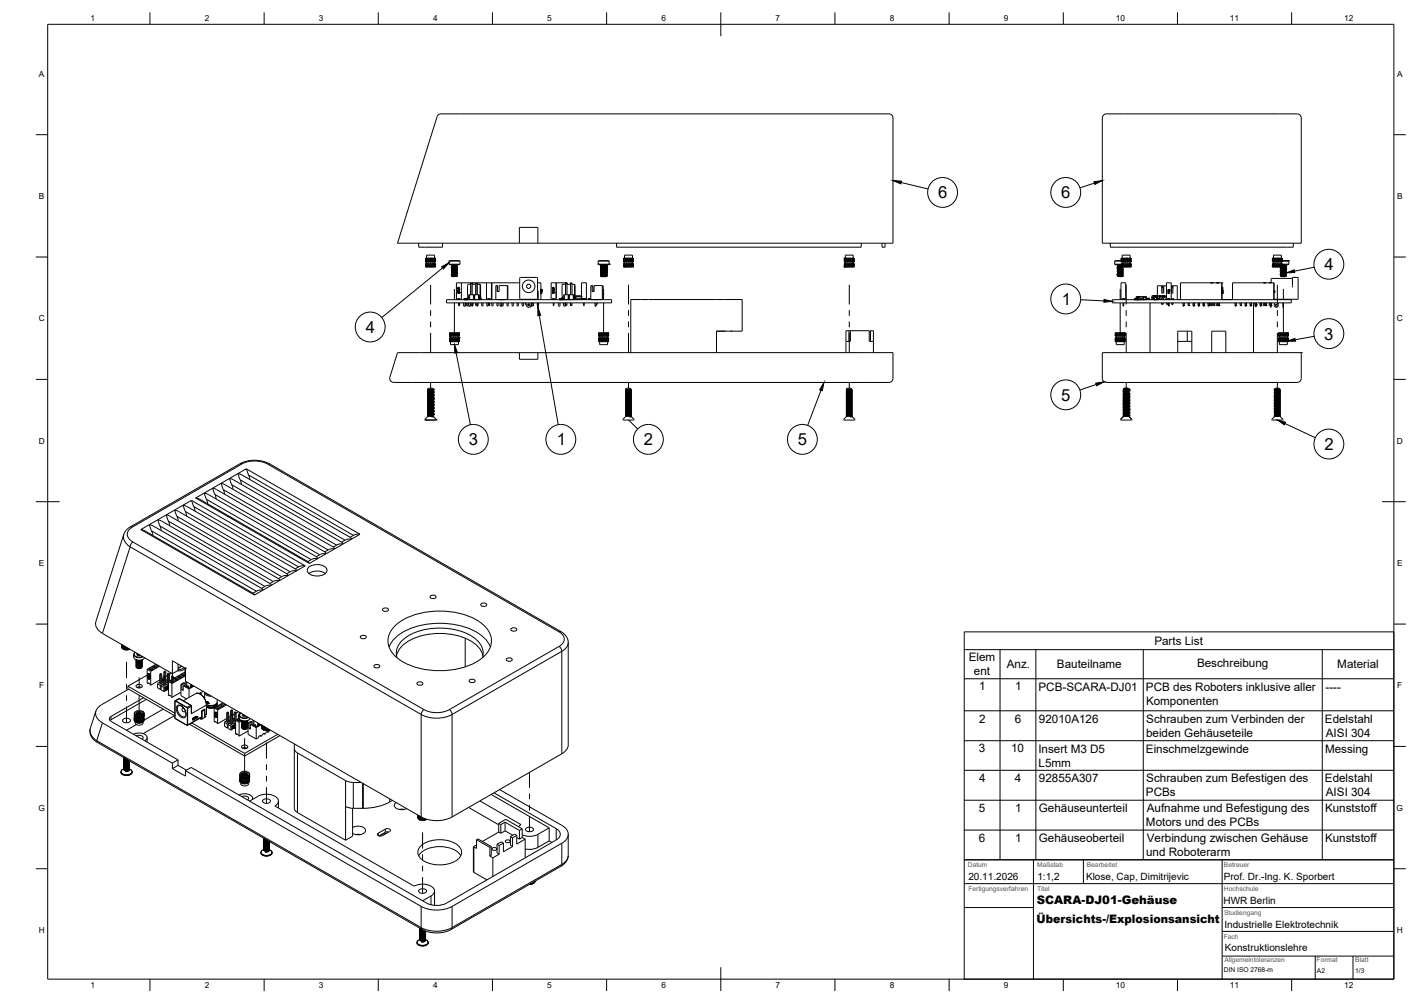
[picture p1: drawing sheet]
<svg xmlns="http://www.w3.org/2000/svg" width="594mm" height="420mm" viewBox="0 0 594 420" stroke-linecap="round" stroke-linejoin="round" font-family="sans-serif">
<defs><g id="words">
<g font-size="7">
<text x="393" y="83.1">6</text>
<text x="444.6" y="83.1">6</text>
<text x="554.9" y="113.2">4</text>
<text x="444.8" y="127.8">1</text>
<text x="153.3" y="139.5">4</text>
<text x="554.8" y="142.2">3</text>
<text x="444.5" y="167.9">5</text>
<text x="196.4" y="186.5">3</text>
<text x="233.3" y="186.6">1</text>
<text x="269.8" y="186.6">2</text>
<text x="334.2" y="186.5">5</text>
<text x="554.9" y="188.5">2</text>
</g>
<g font-size="4.9">
<text x="483.6" y="270.1">Parts List</text>
<text x="405.9" y="277.1">Elem</text>
<text x="421.8" y="280">Anz.</text>
<text x="442.8" y="280">Bauteilname</text>
<text x="501.5" y="279.5">Beschreibung</text>
<text x="560.3" y="280">Material</text>
<text x="408" y="282.9">ent</text>
<text x="410.3" y="289.2">1</text>
<text x="425.3" y="289.2">1</text>
<text x="435.1" y="289.4">PCB-SCARA-DJ01</text>
<text x="480.1" y="289.4">PCB des Roboters inklusive aller</text>
<text x="555.3" y="289.3">----</text>
<text x="480.1" y="295.2">Komponenten</text>
<text x="410.2" y="302.7">2</text>
<text x="425.1" y="302.7">6</text>
<text x="435.3" y="302.8">92010A126</text>
<text x="480.3" y="302.8">Schrauben zum Verbinden der</text>
<text x="555.1" y="302.8">Edelstahl</text>
<text x="480.1" y="308.7">beiden Gehäuseteile</text>
<text x="555.5" y="308.7">AISI 304</text>
<text x="410.1" y="315.2">3</text>
<text x="423.6" y="315.2">10</text>
<text x="435" y="315.3">Insert M3 D5</text>
<text x="480.1" y="315.3">Einschmelzgewinde</text>
<text x="555.1" y="315.3">Messing</text>
<text x="435.1" y="321.1">L5mm</text>
<text x="410.2" y="327.6">4</text>
<text x="425.2" y="327.6">4</text>
<text x="435.3" y="327.7">92855A307</text>
<text x="480.3" y="327.8">Schrauben zum Befestigen des</text>
<text x="555.1" y="327.7">Edelstahl</text>
<text x="480.1" y="333.7">PCBs</text>
<text x="555.5" y="333.6">AISI 304</text>
<text x="410.1" y="340.1">5</text>
<text x="425.3" y="340.1">1</text>
<text x="435.2" y="340.3">Gehäuseunterteil</text>
<text x="480.5" y="340.3">Aufnahme und Befestigung des</text>
<text x="555.1" y="340.3">Kunststoff</text>
<text x="480.1" y="346.2">Motors und des PCBs</text>
<text x="410.1" y="352.6">6</text>
<text x="425.3" y="352.6">1</text>
<text x="435.2" y="352.8">Gehäuseoberteil</text>
<text x="480.4" y="352.8">Verbindung zwischen Gehäuse</text>
<text x="555.1" y="352.8">Kunststoff</text>
<text x="480.2" y="358.6">und Roboterarm</text>
<text x="434.3" y="378.5">SCARA-DJ01-Gehäuse</text>
<text x="434.3" y="386.5">Übersichts-/Explosionsansicht</text>
</g>
<g font-size="4.2">
<text x="405.7" y="368.5">20.11.2026</text>
<text x="434.6" y="368.6">1:1,2</text>
<text x="455" y="368.5">Klose, Cap, Dimitrijevic</text>
<text x="512.8" y="368.8">Prof. Dr.-Ing. K. Sporbert</text>
<text x="512.6" y="378.6">HWR Berlin</text>
<text x="513" y="388.6">Industrielle Elektrotechnik</text>
<text x="513.2" y="398.3">Konstruktionslehre</text>
</g>
<g font-size="3.5">
<text x="37.9" y="8.9">1</text>
<text x="85.8" y="8.9">2</text>
<text x="133.6" y="8.9">3</text>
<text x="181.4" y="8.9">4</text>
<text x="229.3" y="8.9">5</text>
<text x="277.1" y="8.9">6</text>
<text x="324.9" y="8.9">7</text>
<text x="372.7" y="8.9">8</text>
<text x="420.6" y="8.9">9</text>
<text x="467.4" y="8.9">10</text>
<text x="515.3" y="8.9">11</text>
<text x="563.1" y="8.9">12</text>
<text x="16.3" y="32">A</text>
<text x="585.3" y="32">A</text>
<text x="16.3" y="83.3">B</text>
<text x="585.3" y="83.3">B</text>
<text x="16.2" y="134.6">C</text>
<text x="585.2" y="134.6">C</text>
<text x="16.2" y="185.8">D</text>
<text x="585.2" y="185.8">D</text>
<text x="16.3" y="237">E</text>
<text x="585.3" y="237">E</text>
<text x="16.4" y="288.3">F</text>
<text x="585.4" y="288.3">F</text>
<text x="16.1" y="339.6">G</text>
<text x="585.1" y="339.6">G</text>
<text x="16.2" y="390.8">H</text>
<text x="585.2" y="390.8">H</text>
<text x="37.9" y="413.9">1</text>
<text x="85.8" y="413.9">2</text>
<text x="133.6" y="413.9">3</text>
<text x="181.4" y="413.9">4</text>
<text x="229.3" y="413.9">5</text>
<text x="277.1" y="413.9">6</text>
<text x="324.9" y="413.9">7</text>
<text x="372.7" y="413.9">8</text>
<text x="420.6" y="413.9">9</text>
<text x="467.4" y="413.9">10</text>
<text x="515.3" y="413.9">11</text>
<text x="563.1" y="413.9">12</text>
</g>
<g font-size="2.8" fill="#535353">
<text x="405.5" y="363.2">Datum</text>
<text x="434.5" y="363.2">Maßstab</text>
<text x="455.3" y="363.2">Bearbeitet</text>
<text x="512.8" y="363.2">Betreuer</text>
<text x="405.7" y="373.2">Fertigungsverfahren</text>
<text x="434.5" y="373">Titel</text>
<text x="512.7" y="373.2">Hochschule</text>
<text x="512.8" y="383.2">Studiengang</text>
<text x="512.7" y="393.2">Fach</text>
<text x="513" y="403.2">Allgemeintoleranzen</text>
<text x="551.6" y="403.1">Format</text>
<text x="567.8" y="403.1">Blatt</text>
</g>
<g font-size="2.8">
<text x="512.7" y="407.3">DIN ISO 2768-m</text>
<text x="551.8" y="407.6">A2</text>
<text x="567.7" y="407.7">1/3</text>
</g>
</g></defs>
<!-- layer: Visible -->
<g fill="none" stroke="#000" stroke-width=".42">
<path d="M184.7 47.7h187.4a1.75 1.75 0 0 1 2 1.7v52.5h-207.6l16.6-53 .8-1 .8-.2M462.3 48.2a14.1 14.1 0 0 1 6.5-.5h74.4a1.74 1.74 0 0 1 2 1.7v52.5h-83.4v-52.5zM175.4 101.9v1.6h10v-1.6M178.3 108.1l.4 1.7-.4 2.1M178.3 108.1l.2 1.7v-.3M178.3 109.8h.1M178.3 108.1l.2 1.7M178.3 111.9h4.1M178.3 108.1h4.1M178.3 109.6v.2M178.4 108.9l-.1 .9M178.5 110.4h.1"/>
<path d="M178.5 110.4l-.2 1.5M178.5 110.4v.1M178.5 108.1l.7 1.7M178.5 108.1l.5 1.7h-.2M178.5 108.1l.6 1.7M178.7 108.1v-1.2h3.4v1.2M178.9 108.1l.8 1.6M178.9 110.4l-.4 1.5M179 110.4l-.5 1.5M179 108.1l1 1.7M179 108.1l.7 1.6M179 108.1l.8 1.7"/>
<path d="M179.1 110.4l-.6 1.5M179.5 108.1l.9 1.6M179.6 110.4l-.7 1.5M179.6 110.4h-1.3l.1 .7M179.7 110.4l-.7 1.5M179.7 109.7l-.4 .1M179.7 110.4h-.1M179.7 110.4h.6M179.8 108.1l.9 1.7 .5-.1M179.8 108.1l.6 1.6M179.8 108.1l.9 1.7M180.2 108.1l1 1.6"/>
<path d="M180.3 110.4l-.8 1.5M180.4 109.7l-.4 .1M180.5 110.4h-.2M180.5 110.4l-.7 1.5M180.6 110.4l-.8 1.5M180.6 110.4h.5M180.6 110.4h-.1M180.7 109.8h-.1M181 108.1l.8 1.6M181.1 110.4l-.9 1.5M181.2 109.7l.2 .1-.8-1.7 .9 1.7 .3-.1M181.3 110.4h.1"/>
<path d="M181.4 110.4h.3M181.4 110.4h-.3M181.4 110.4l-.8 1.5zM181.4 108.1l.7 1.7M181.6 108.1l.6 1.6M181.7 110.4l-.7 1.5M181.8 109.7l.2 .1M182 110.4l-.6 1.5zM182 110.4h.1M182 110.4h-.3M182.1 109.8v.6M182.1 108.1l.3 1.7h-4.1"/>
<path d="M182.1 110.4l-.5 1.5M182.2 109.7l.2 .1M182.4 110.4l-.3 1.5zM182.4 110.4h.1M182.4 110.4h-.1M182.4 110.4h-.2M182.4 108.1l.1 1.6M182.4 108.1l.1 .8M182.5 110.4l-.1 1.5M182.5 111l-.1 .9M182.5 108.9v.1M188.1 109.4h4.6"/>
<path d="M188.1 110.7h4.6M188.1 109.4v1.3M189 110.9l.1 .4M189.1 111.3h2.2M189.1 111.3l.2 .1M189.1 111.4v.1M189.1 111.8v.1M189.1 112.3h.1M189.1 112.7h.1M189.1 113.1v.1M189.1 113.5v.1M189.1 113.9v.1"/>
<path d="M189.1 114.3v.1M189.1 114.8h.1M189.1 115.2h.1M189.2 115.6h.5M189.2 115.6h.1M189.2 115.6l.1 .1M189.2 113.2l.2 .1M189.2 111.9l.2 .2M189.2 115.3l.2 .1M189.2 114.8l.2 .2M189.2 114.4l.2 .2M189.2 114l.2 .2"/>
<path d="M189.2 113.6l.2 .1M189.2 112.7l.2 .2M189.2 112.3l.2 .2M189.2 111.5l.2 .2M189.3 111.4h-.1M189.3 115.8h.1M189.4 111.7h.1M189.4 112.1h.1M189.4 112.5h.1M189.4 112.9h.1M189.4 113.3v.1M189.4 113.7v.1"/>
<path d="M189.4 114.2h.1M189.4 114.6h.1M189.4 115h.1M189.4 115.4h.1M189.4 115.8v.1M189.4 115.4l-.2 .2M189.4 115l-.2 .2M189.4 114.6l-.2 .2M189.4 114.2l-.2 .1M189.4 113.8l-.2 .1M189.4 113.3l-.2 .2M189.4 112.9l-.2 .2"/>
<path d="M189.4 112.5l-.2 .2M189.4 112.1l-.2 .2M189.4 111.7l-.2 .1M189.7 115.6l-.4 .2M191.3 111.3l-2 .1M191.3 111.3l-2.2 .1M191.4 115.6l-2 .2M191.4 115.2l-2 .2M191.4 114.8l-2 .2M191.4 114.4l-2 .2M191.4 113.9l-2 .3M191.4 113.1l-2 .2"/>
<path d="M191.4 112.3l-2 .2M191.4 111.9l-2 .2M191.4 115.7l-2 .1M191.4 114l-2 .2M191.4 113.6l-2 .2M191.4 113.2l-2 .1M191.4 112.7l-2 .2M191.4 111.5l-2 .2M191.4 115.7h.1M191.4 115.2l.2 .2M191.4 114.8l.2 .2M191.4 114.4l.2 .2"/>
<path d="M191.4 114l.2 .1M191.4 113.6l.2 .1M191.4 113.2l.2 .1M191.4 112.7l.2 .2M191.4 112.3l.2 .2M191.4 111.9l.2 .2M191.4 111.5l.2 .1M191.4 111.4v.1M191.4 111.9h.1M191.4 112.3h.1M191.4 112.7h.1M191.4 113.1v.1"/>
<path d="M191.4 113.5v.1M191.4 113.9v.1M191.4 114.4h.1M191.4 114.8h.1M191.4 115.2h.1M191.4 115.6v.1M191.5 115.7l-2.1 .2M191.6 111.7l-2.4 .2M191.6 112.1l-2.4 .2M191.6 112.5l-2.4 .2M191.6 112.9l-2.4 .3M191.6 113.4l-2.4 .2"/>
<path d="M191.6 113.8l-2.4 .2M191.6 114.2l-2.4 .2M191.6 114.6l-2.4 .2M191.6 115l-2.4 .3M191.6 115.4l-1.9 .2M191.6 115.4l-2.4 .2M191.6 115l-2.5 .2M191.6 114.6l-2.5 .2M191.6 114.1l-2.5 .2M191.6 113.7l-2.5 .2M191.6 113.3l-2.5 .2M191.6 112.9l-2.5 .2"/>
<path d="M191.6 112.5l-2.5 .2M191.6 112.1l-2.5 .2M191.6 111.6l-2.5 .2M191.6 111.7h.1M191.6 112.1h.1M191.6 112.5h.1M191.6 112.9h.1M191.6 113.3v.1M191.6 113.7v.1M191.6 114.2h.1M191.6 114.6h.1M191.6 115h.1"/>
<path d="M191.6 115.4h.1M191.6 111.3l-.2 .1M191.6 111.7l-.2 .2M191.6 112.1l-.2 .2M191.6 112.5l-.2 .2M191.6 112.9l-.2 .2M191.6 113.4l-.2 .1M191.6 113.8l-.2 .1M191.6 114.2l-.2 .2M191.6 114.6l-.2 .2M191.6 115l-.2 .2M191.6 115.4l-.2 .2"/>
<path d="M191.8 110.9l-.2 .4-2.4 .2M192.7 109.4v1.3M193.3 118.5v7M197.2 119.1h-1.1l-.2 .4v5M197.2 118.8v4.7M197.3 118.5l-.1 .3M197.8 118.5v.3M197.8 118.5v5M197.8 119.1h1.5M198 118.5l.1 .3h-.9M198 118.5l.1 .6M199.3 118.8h.9"/>
<path d="M199.3 118.8v4.7M199.5 118.5l-.2 .3M199.9 118.5l.1 5M200 119.1h.7M200.1 118.5l.1 .3M200.2 118.8v.3M200.7 119.1l.6 .4v6h-5.5M200.7 119.1l.4 .4-.1 4.7M203.8 118.5v7M205.9 118.5v7M206.1 118.5v7M208.3 119.6v2.5h.8v-2.5h3.7v5.9h-5.1v-5.9h.8v2.5"/>
<path d="M212.6 119.6v5.9M217.6 101.9v-6.6h7.7v6.6M217.7 118.5h-26.5v7M225.2 118.5h1.4v7M233 118.5v7M236.9 118.5h.1M236.9 119.1h-1l-.4 .4v5M236.9 118.8h.6M236.9 118.8v4.7M237 118.5l-.1 .3M237.4 118.5l.1 .3M237.5 119.1h1.6"/>
<path d="M237.5 118.8v4.7M237.6 119.1v-.6h-6.7v7M239 118.8v-.3h.6v.3M239 118.8h.6M239 118.8v.3M239.1 118.5v5M239.6 119.1h.7M239.6 118.8v4.7M240.3 119.1l.6 .4-.1 6h-5M240.3 119.1l.4 .4-.1 4.7M247.5 119.6h.6v2.5h.8v-2.5h3.4v5.9h-4.8zM248.1 119.7h.3l.1 2 .4 .1"/>
<path d="M250.6 110.7h.1M250.6 109.4h4.6M250.6 110.7h4.6M250.6 109.4v1.3M250.6 110.7l.2 .2M250.8 110.9h.7M250.8 110.9h4.2M251.5 110.9l.2 .4M251.7 111.3h.1M251.7 115.6h.1M251.7 111.9h.1M251.7 112.3h.1"/>
<path d="M251.7 113.2h.1M251.7 114h.1M251.7 114.4h.1M251.7 115.2h.1M251.7 114.8h.1M251.7 113.6h.1M251.7 112.7h.1M251.7 111.5h.1M251.7 111.3h2.1M251.7 111.3l.1 .1M251.7 115.6l.1 .1M251.7 115.3l.2 .1"/>
<path d="M251.7 114.8l.2 .2M251.7 114.4l.2 .2M251.7 114l.2 .2M251.7 113.6l.2 .1M251.7 113.2l.2 .1M251.7 112.7l.2 .2M251.7 112.3l.2 .2M251.7 111.9l.2 .2M251.7 111.5l.2 .2M251.7 115.6h.5M251.8 111.4h-.1M251.8 115.8h.1"/>
<path d="M251.9 115.9h.1M251.9 111.7h.1M251.9 112.1h.1M251.9 112.5h.1M251.9 112.9h.1M251.9 113.3v.1M251.9 113.7v.1M251.9 114.2h.1M251.9 114.6h.1M251.9 115h.1M251.9 115.4h.1M251.9 115.4l-.2 .2"/>
<path d="M251.9 115l-.2 .2M251.9 114.6l-.2 .2M251.9 114.2l-.2 .1M251.9 113.8l-.2 .1M251.9 113.3l-.2 .2M251.9 112.9l-.2 .2M251.9 112.5l-.2 .2M251.9 112.1l-.2 .2M251.9 111.7l-.2 .1M252.2 115.6l-.4 .2M252.3 119.7h.4l-.1 5.8M253.8 111.3l-2 .1"/>
<path d="M253.8 111.3l-2.1 .1M253.9 115.7l-2 .1M253.9 115.2l-2 .2M253.9 114.8l-2 .2M253.9 114.4l-2 .2M253.9 114l-2 .2M253.9 113.6l-2 .2M253.9 113.2l-2 .1M253.9 112.7l-2 .2M253.9 112.3l-2 .2M253.9 111.9l-2 .2M253.9 111.5l-2 .2"/>
<path d="M253.9 115.6l-2 .2M253.9 113.9l-2 .3M253.9 113.5l-2 .2M253.9 113.1l-2 .2M253.9 111.4l-2 .3M253.9 113.2l.2 .1M253.9 115.7h.1M253.9 115.2l.2 .2M253.9 114.8l.2 .2M253.9 114.4l.2 .2M253.9 114l.2 .1M253.9 113.6l.2 .1"/>
<path d="M253.9 112.7l.2 .2M253.9 112.3l.2 .2M253.9 111.9l.2 .2M253.9 111.5l.2 .1M253.9 111.4v.1M253.9 111.9h.1M253.9 112.3h.1M253.9 112.7h.1M253.9 113.1v.1M253.9 113.5v.1M253.9 113.9v.1M253.9 114.4h.1"/>
<path d="M253.9 114.8h.1M253.9 115.2h.1M253.9 115.6v.1M254 115.7l-2.1 .2M254 115.7h.1M254.1 111.7h.1M254.1 112.1h.1M254.1 112.5l-2.4 .2M254.1 112.9h.1M254.1 113.4h.1M254.1 114.2h.1M254.1 114.6l-2.4 .2"/>
<path d="M254.1 115.4h.1M254.1 115h.1M254.1 114.6h.1M254.1 113.8h.1M254.1 112.5h.1M254.1 111.3h.1M254.1 111.3l-2.4 .2M254.1 111.7l-2.4 .2M254.1 112.1l-2.4 .2M254.1 112.9l-2.4 .3M254.1 113.4l-2.4 .2M254.1 113.8l-2.4 .2"/>
<path d="M254.1 114.2l-2.4 .2M254.1 115l-2.4 .3M254.1 115.4l-1.9 .2M254.1 115.4l-2.4 .2M254.1 115l-2.4 .2M254.1 114.1l-2.4 .2M254.1 113.7l-2.4 .2M254.1 113.3l-2.4 .2M254.1 111.6l-2.4 .2M254.1 111v.3M254.1 111.3l-.2 .1M254.1 111.7l-.2 .2"/>
<path d="M254.1 112.1l-.2 .2M254.1 112.5l-.2 .2M254.1 112.9l-.2 .2M254.1 113.4l-.2 .1M254.1 113.8l-.2 .1M254.1 114.2l-.2 .2M254.1 114.6l-.2 .2M254.1 115l-.2 .2M254.1 115.4l-.2 .2M255 110.9l-.8 .1M255.2 110.7h.1M255.2 110.7l-.2 .2"/>
<path d="M255.2 109.4v1.3M258.3 101.9v1.6h102.5v-1.6M261.2 108.1l.2 1.7v-.3M261.2 108.1l.4 1.7M261.2 109.8h.1M261.2 111.9h4.1M261.2 108.1h4.1M261.2 109.6v.2M261.3 108.9l-.1 .9M261.4 110.4h.1M261.4 110.4l-.2 1.5M261.4 110.4v.1"/>
<path d="M261.6 110.4l-.4 1.5M261.6 108.1v-1.2h3.4v1.2M261.6 109.8v.6M261.8 108.1l.8 1.6M261.9 110.4l-.5 1.5zM261.9 108.1l1 1.7 .4-.1M261.9 108.1l.7 1.6M261.9 108.1l.8 1.7M262 110.4l-.6 1.5M262.4 108.1l.9 1.6M262.5 110.4l-.7 1.5M262.5 110.4h-1.3l.1 .7"/>
<path d="M262.5 110.4l-.6 1.5M262.6 109.7l-.5 .1-.7-1.7 .5 1.7h-.2M262.7 110.4h.1M262.7 110.4h.5l-.8 1.5M262.7 110.4l-.8 1.5M262.7 108.1l1 1.7M262.7 108.1l.9 1.7M263.1 108.1l1 1.6M263.3 109.7l.2 .1M263.4 110.4l-.7 1.5M263.5 110.4h-.2M263.5 110.4l-.8 1.5"/>
<path d="M263.5 110.4h.5M263.5 110.4h-.1M263.9 108.1l.8 1.6M264 110.4l-.9 1.5M264.1 109.7l-.4 .1M264.1 109.7l.2 .1M264.2 110.4h.1M264.3 110.4l-.8 1.5 .8-1.5M264.3 110.4h.3M264.3 110.4h-.3M264.5 108.1l.6 1.6M264.6 110.4l-.7 1.5"/>
<path d="M264.7 109.7l-.3 .1-.9-1.7 .9 1.7M264.7 109.7l.2 .1M264.9 110.4l-.5 1.5zM264.9 110.4h.1M264.9 110.4h-.2M265 108.1l.3 1.6h-.2M265 108.1l.4 1.7h-4.2M265 110.4l-.5 1.5M265 109.8l-.6-1.7 .6 2.3M265.3 110.4l-.3 1.5zM265.3 110.4h.1M265.3 110.4h-.1"/>
<path d="M265.3 110.4h-.2M265.3 108.1l.1 1.6M265.3 108.1l.1 .8M265.4 110.4h.1M265.4 110.4l-.1 1.5M265.4 111l-.1 .9M265.4 108.9v.1M353.7 111.9h.1M353.7 108.1h.1M353.7 108.1l.2 1.7v-.3M353.7 108.1l.4 1.7M353.7 109.8h.1"/>
<path d="M353.7 111.9h4.1M353.7 108.1h4.1M353.7 109.6v.2M353.8 108.9l-.1 .9M353.9 110.4h.1M353.9 110.4l-.2 1.5M353.9 110.4v.1M354.1 110.4l-.4 1.5M354.1 108.1v-1.2h3.4l.3 2.9h-4.1M354.1 109.8v.6M354.2 109.8h.1M354.3 110.4l-.4 1.5"/>
<path d="M354.3 108.1l.8 1.6M354.4 110.4l-.5 1.5M354.4 108.1l.9 1.7 .5-.1M354.4 108.1l.7 1.6M354.4 108.1l.8 1.7M354.5 110.4l-.6 1.5M354.9 108.1l.9 1.6M355 110.4l-.7 1.5M355 110.4h-1.3l.1 .7M355 110.4l-.6 1.5M355.1 109.7l-.5 .1-.7-1.7 .5 1.7h-.2M355.1 110.4h.6l-.8 1.5"/>
<path d="M355.1 110.4l-.7 1.5M355.2 110.4l-.8 1.5M355.2 108.1l1 1.7zM355.6 108.1l1 1.6M355.8 109.7l.2 .1M355.9 110.4l-.7 1.5M355.9 110.4h-.2M356 110.4l-.8 1.5M356 110.4h.5M356 110.4h-.1M356.4 108.1l.8 1.6M356.5 110.4l-.9 1.5"/>
<path d="M356.6 109.7l-.4 .1M356.6 109.7l.1 .1M356.7 110.4h.1M356.8 110.4h-.3M356.8 110.4l-.8 1.5 .8-1.5M356.8 110.4h.3M356.8 109.8l-.8-1.7 .9 1.7M356.9 109.8h.1M357 108.1l.6 1.6M357.1 110.4l-.7 1.5M357.2 109.7l-.3 .1M357.2 109.7l.2 .1"/>
<path d="M357.4 110.4l-.6 1.5zM357.4 110.4h.1M357.4 110.4h-.2M357.5 110.4l-.5 1.5M357.5 109.8l-.7-1.7 .7 2.3M357.6 109.7l.1 .1M357.8 110.4l-.3 1.5 .3-1.5M357.8 110.4h.1M357.8 110.4h-.1M357.8 110.4h-.2M357.8 108.1v1.6M357.8 108.1l.1 .8"/>
<path d="M357.9 110.4h.1M357.9 110.4l-.1 1.5M357.9 111l-.1 .9M357.9 108.9v.1M369.5 101.9v1.6h1.3v-1.6M465.2 101.9v1.6h76.6v-1.6M467 109.4l2.8-.1-.1 .5h4.2l-.1-1.7 .1 1.3M467 110.7l2.8 .2M467 109.4v1.3M468 110.9l.1 .4M468.1 111.3h1.6M468.1 111.3l.2 .1"/>
<path d="M468.1 111.5v.1M468.1 112h.1M468.1 112.4h.1M468.1 112.8h.1M468.1 113.2v.1M468.1 113.6v.1M468.1 114v.1M468.1 114.4v.1M468.1 114.9h.1M468.1 115.3h.1M468.1 112l.2 .2M468.1 115.4l.2 .1"/>
<path d="M468.1 114.9l.2 .2M468.1 114.5l.2 .2M468.1 114.1l.2 .2M468.1 113.7l.2 .1M468.1 113.3l.2 .1M468.1 112.8l.2 .2M468.1 111.6l.2 .2M468.1 115.7l.5 .2M468.3 111.4l-.2 .1M468.3 111.7h1.4l-1.6 .3M468.3 111.7v.1M468.3 112.2h.1"/>
<path d="M468.3 112.6h.1M468.3 113v.1M468.3 113.4v.1M468.3 113.8v.1M468.3 114.3h.1M468.3 114.7h.1M468.3 115.1h.1M468.3 115.5h.1M468.6 115.9h.7M469.5 115.6h.8M469.5 115.6l-1.4 .1M469.7 111.4l.1-1v1.5"/>
<path d="M469.7 111.3l-1.4 .1M469.7 111.5l-1.6 .1M469.7 111.4l-1.6 .1M469.7 111.4v.1M469.8 108.1l.2 1.7 .3-.1M469.8 108.1h4.1v.4M469.8 108.1v1.7l-.1-1.3M469.8 109.2l-2.8 .2M469.8 111.8l-1.7 .2M469.8 111.9l-1.7 .1M469.8 108.1l.7 1.7M469.8 108.1l.5 1.7"/>
<path d="M470 110.4l-.2 1.5M470.2 109.8l-.4 2.1M470.2 108.1v-1.2h3.3v1.2M470.2 108.1l.7 1.6M470.3 110.4l-.5 1.5M470.3 108.1l.9 1.7 .5-.1M470.3 108.1l.7 1.7M470.3 115.7l-1.7 .2M470.3 115.3l-2 .2M470.3 114.9l-2 .2M470.3 114.5l-2 .2M470.3 114l-2 .3"/>
<path d="M470.3 113.6l-2 .2M470.3 113.2l-2 .2M470.3 112.8l-2 .2M470.3 112.4l-2 .2M470.3 112l-2 .2M470.3 115.8l-1 .1M470.3 115.3l-2.2 .4M470.3 114.9l-2.2 .4M470.3 114.5l-2.2 .4M470.3 114.1l-2.2 .3M470.3 113.7l-2.2 .3M470.3 113.3l-2.2 .3"/>
<path d="M470.3 112.8l-2.2 .4M470.3 112.4l-2.2 .4M470.3 112l-2.2 .4M470.3 115.3l.3 .2M470.3 114.9l.3 .2M470.3 114.5l.3 .2M470.3 114.1l.3 .1M470.3 113.7l.3 .1M470.3 113.3l.3 .1M470.3 112.8l.3 .2M470.3 112.4l.3 .2M470.3 112l.3 .2"/>
<path d="M470.3 112h.1M470.3 112.4h.1M470.3 112.8h.1M470.3 113.2v.1M470.3 113.6v.1M470.3 114v.1M470.3 114.5h.1M470.3 114.9h.1M470.3 115.3h.1M470.3 115.7v.1M470.3 115.6l-1.7 .3M470.4 115.8l-1.1 .1"/>
<path d="M470.4 110.4l-.6 1.5M470.4 111.9l-.1 .1M470.6 115.5l-1.1 .1M470.6 115.1l-2.5 .2M470.6 114.2l-2.5 .2M470.6 113.8l-2.5 .2M470.6 113.4l-2.5 .2M470.6 113l-2.5 .2M470.6 112.6l-2.5 .2M470.6 112.2l-2.5 .2M470.6 112.6l-.3 .2M470.6 112.2l-.3 .2"/>
<path d="M470.6 113.1l-.3 .1M470.6 113.5l-.3 .1M470.6 113.9l-.3 .1M470.6 114.3l-.3 .2M470.6 114.7l-.3 .2M470.6 115.1l-.3 .2M470.6 115.5l-.3 .2M470.6 112.2l-2.5 .2 .2 .2M470.6 113.1l-2.5 .2M470.6 113.5l-2.5 .2M470.6 113.9l-2.5 .2M470.6 114.3l-2.5 .2"/>
<path d="M470.6 114.7l-2.5 .2M470.6 115.1l-2.5 .3M470.6 115.5l-.3 .1M470.6 112.2h.1M470.6 112.6h.1M470.6 113v.1M470.6 113.4v.1M470.6 113.8v.1M470.6 114.3h.1M470.6 114.7h.1M470.6 115.1h.1M470.6 115.5h.1"/>
<path d="M470.7 108.1l1 1.6M470.8 110.4l-.6 1.5zM470.9 110.5l-.6 1.4zM470.9 109.7l-.3 .1M470.9 109.7l.1 .1M471 109.8h.1M471.1 109.7l-.1 .1M471.4 108.1l1 1.6M471.6 110.4l-.9 1.5M471.6 110.4l-4.6 .3M471.7 109.7l.1 .1M471.7 110.4l-.7 1.5"/>
<path d="M471.7 110.4h.6M471.7 110.4h-.1M471.7 110.5l-.7 1.4zM471.8 109.8l-.8-1.7 1 1.7M471.8 108.2h.1M471.9 108.4h.1M472 111.6h.1M472.1 108.6h.1M472.1 111.3h.1M472.2 111.3h.1M472.2 108.8h.1M472.2 108.1l.9 1.6"/>
<path d="M472.2 111.2l-.4 .7M472.2 108.8l-.4-.7 .9 1.7M472.3 110.4l-.9 1.5M472.3 110.4h.3l-.8 1.5M472.4 109.7l-.4 .1M472.4 109.7l.2 .1M472.6 109.8h.1M472.7 108.1l.7 1.7zM472.9 108.1l.6 1.6M473 110.4l-.8 1.5M473 110.4h-.3l-.9 1.5M473.1 109.7l-.3 .1"/>
<path d="M473.1 109.7l.2 .1M473.3 110.4l-.6 1.5zM473.3 110.4h.2M473.3 110.4h-.3M473.5 110.4l-.6 1.5M473.5 109.8v.6M473.5 111.5l-.1 .4M473.5 108.5l-.1-.4 .4 1.7M473.5 109.7l.2 .1M473.8 110.4h-.3M473.8 110.4l-.4 1.5M473.8 110.4h.1"/>
<path d="M473.8 110.4h-.1M473.8 110.4v1.5l.1-1.3M473.9 111.5v.4h-4.1M486.7 119.7v3M487.6 119.7v3M488.7 119.7h-3.8v4.3M490.7 119.7h2.5v5.8M491.4 119.7v3M507.2 118.5h.1M507.6 118.5h.1M507.9 118.5h.1M509.6 118.5h.1"/>
<path d="M510 118.5h.1M510.4 118.5h.1M511.9 118.5h.1M511.9 118.5h-17.3v7M511.9 118.5v7M529.4 118.5h.1M529.8 118.5h.1M529.9 118.5h.1M531.8 118.5h.1M532.2 118.5h.1M532.3 118.4v.1M532.4 118.3h.2"/>
<path d="M532.4 118.3l-.1 .1M532.6 116.7v1.8M532.6 116.6h8.9M532.6 116.6v.1M533.1 108.1l.3 1.7M533.1 108.1h4.1v.4M533.1 108.1l.1 1.7-.1-1.3M533.1 111.9h4.1M533.1 110.4v.3M533.1 110.4h1.8M533.1 109.3v.5h4.1M533.1 110.4v1.1"/>
<path d="M533.2 110.4l-.1 1.5M533.3 110.4l-.2 1.5M533.5 109.8l-.3 2.1M533.6 110.4l-.4 1.5M533.6 108.1l.9 1.7M533.6 108.1l.7 1.7M533.7 110.4l-.5 1.5M534.1 108.1l.9 1.6M534.2 110.4l-.6 1.5M534.3 109.7l-.5 .1-.6-1.7 .2 1.7M534.3 109.7v.1M534.3 110.4l-.7 1.5"/>
<path d="M534.3 108.1l1 1.7 .5-.1M534.3 108.1l.7 1.6M534.3 108.1l.9 1.7M534.3 110.4h.1M534.4 110.4l-.8 1.5M534.8 108.1l1 1.6M534.9 110.4l-.8 1.5M535 109.7l-.4 .1M535.1 110.4h-.2M535.1 110.4l-.8 1.5M535.1 110.4h.6l-.9 1.5M535.2 108.1l.4 .7"/>
<path d="M535.2 108.1l.8 1.7M535.2 108.1l.9 1.7M535.2 110.4l-.9 1.5M535.2 108.2h.1M535.3 108.4h.1M535.3 111.6h.1M535.4 108.6h.1M535.5 111.3h.1M535.5 108.1l.9 1.6M535.5 108.8h.1M535.6 111.2l-.4 .7M535.7 110.4h.2l-.7 1.5"/>
<path d="M535.8 109.7l.3 .1M536.2 108.1l.8 1.7M536.4 110.4l-.9 1.5M536.4 110.4h-.4l-.8 1.5M536.4 112h.1M536.4 112.4h.1M536.4 112.8h.1M536.4 113.2v.1M536.4 113.6v.1M536.4 114v.1M536.4 114.4v.1M536.4 114.9h.1"/>
<path d="M536.4 115.3h.1M536.4 113.3h.1M536.4 113.7h.1M536.4 114.1h.1M536.4 114.5h.1M536.4 109.7l-.3 .1M536.4 109.7l.2 .1M536.4 115.4l.3 .1M536.4 114.9l.3 .2M536.4 114.5l.3 .2M536.4 114.1l.3 .2M536.4 113.7l.3 .1"/>
<path d="M536.4 113.3l.3 .1M536.4 112.8l.3 .2M536.4 112.4l.3 .2M536.4 112l.3 .2M536.5 115.7l.5 .2M536.5 115.7h.1M536.6 111.9l-.2 .1M536.6 110.4l-.6 1.5zM536.6 110.4h.2M536.6 110.4h-.2M536.7 112.2h.1M536.7 112.6h.1"/>
<path d="M536.7 113v.1M536.7 113.4v.1M536.7 113.8v.1M536.7 114.3h.1M536.7 114.7h.1M536.7 115.1h.1M536.7 115.5h.1M536.7 109.8l-.7-1.7 .8 2.3M536.7 115.5l-.2 .2M536.7 115.1l-.3 .2M536.7 114.7l-.3 .2M536.7 114.3l-.3 .1"/>
<path d="M536.7 113.9l-.3 .1M536.7 113.5l-.3 .1M536.7 113.1l-.3 .1M536.7 112.6l-.3 .2M536.7 112.2l-.3 .2M536.8 110.4l-.6 1.5M536.9 111.5l-.2 .4M536.9 108.5l-.1-1.6h-3.3l.1 1.2 .7 1.6M537 115.9h.7M537.1 110.4l-.4 1.5zM537.1 110.4h.1M537.1 110.4h-.1"/>
<path d="M537.1 110.4h-.3M537.1 110.4v1.5l.2-1.3M537.1 109.8l-.4-1.7 .5 1.7M537.2 111.9l-.8 .1M537.2 111.3h1.7M537.3 109.2l-.2-1.1 .1 1.7M537.3 109.2h2.5M537.3 109.2l2.7 .2M537.3 110.7h2.7M537.7 115.9h.9M537.9 115.6h.8M537.9 115.6l-1.4 .1"/>
<path d="M538.6 115.7l-1.6 .2M538.6 115.3l-1.9 .2M538.6 114.9l-1.9 .2M538.6 114l-1.9 .3M538.6 113.6l-1.9 .2M538.6 112.8l-1.9 .2M538.6 112.4l-1.9 .2M538.6 112l-1.9 .2M538.6 111.5l-1.4 .2M538.6 115.8l-.9 .1M538.6 114.5l-1.9 .2M538.6 114.1l-1.9 .2"/>
<path d="M538.6 113.7l-1.9 .2M538.6 113.3l-1.9 .2M538.6 112.8l-1.9 .3M538.6 111.6l-1.4 .1M538.6 115.8h.1M538.6 115.3l.3 .2M538.6 114.9l.3 .2M538.6 114.5l.3 .2M538.6 114.1l.3 .1M538.6 113.7l.3 .1M538.6 113.3l.3 .1M538.6 112.8l.3 .2"/>
<path d="M538.6 112.4l.3 .2M538.6 112l.3 .2M538.6 111.6l.3 .1M538.6 111.5v.1M538.6 112h.1M538.6 112.4h.1M538.6 112.8h.1M538.6 113.2v.1M538.6 113.6v.1M538.6 114v.1M538.6 114.5h.1M538.6 114.9h.1"/>
<path d="M538.6 115.3h.1M538.6 115.7l.1 .1M538.7 115.6l-1.7 .3M538.7 115.8l-1 .1M538.7 115.8l-.1 .1M538.9 111.3l-1.7 .1M538.9 111.3h.1M538.9 111.3l-1.7 .2v.4M538.9 115.5l-1 .1M538.9 115.1l-2.5 .2M538.9 114.7l-2.5 .2M538.9 114.2l-2.5 .2"/>
<path d="M538.9 113.8l-2.5 .2M538.9 113.4l-2.5 .2M538.9 113l-2.5 .2M538.9 112.6l-2.5 .2M538.9 112.2l-2.5 .2M538.9 111.7l-1.7 .2M538.9 112.6l-.3 .2M538.9 111.4l-.3 .1M538.9 111.8l-.3 .2M538.9 112.2l-.3 .2M538.9 113.1l-.3 .1M538.9 113.5l-.3 .1"/>
<path d="M538.9 113.9l-.3 .1M538.9 114.3l-.3 .2M538.9 114.7l-.3 .2M538.9 115.1l-.3 .2M538.9 115.5l-.3 .2M538.9 111.4l-1.7 .1M538.9 111.8l-2.5 .2M538.9 113.1l-2.5 .2M538.9 113.5l-2.5 .2M538.9 113.9l-2.5 .2M538.9 114.3l-2.5 .2M538.9 115.1l-2.5 .3"/>
<path d="M538.9 115.5l-.2 .1M538.9 111.7v.1M538.9 112.2h.1M538.9 112.6h.1M538.9 113v.1M538.9 113.4v.1M538.9 113.8v.1M538.9 114.3h.1M538.9 114.7h.1M538.9 115.1h.1M538.9 115.5h.1M539 110.9l-.1 .5"/>
<path d="M539.8 109.2h.1M539.8 109.2l.2 .2M540 110.7l-2.7 .2M540 109.4v1.3M187.1 125.5h69.1v1.4h-69.1zM188.5 139.4l-.2 1.4zM188.9 139.4l-.2 .9M189 139.4l-.4 1.4zM189.5 139.4l-.7 1.4M189.8 139.4l-.7 1.4zM190.2 139.4l-.8 1.4M190.6 139.4l-.8 1.4"/>
<path d="M190.6 139.4l-.8 1.4zM191 139.4l-.9 1.4M191.5 139.4l-.8 1.4M191.5 139.4l-.9 1.4M191.6 139.4l-.7 1.4M191.6 125.5v-.4h1.3v.4M191.7 125.1v.4M191.7 122.2h.1M191.7 122.2l.2 .1M191.8 122.2h.1M191.8 122.3l.2 .1M191.8 121.1l.4 .1"/>
<path d="M191.8 121.8l.3-.1-.3 .3M191.8 122.6l.3-.2v.3M191.8 122.8l.3 .1M191.8 121.1v.1M191.8 122.5l.3 .1M191.8 122.6l.1 .1M191.8 122.1h.1M191.9 122h.1M191.9 122.3h.1M191.9 122.4h.1M191.9 122.6h.1M191.9 121.9h.1"/>
<path d="M191.9 121.9h-.1M191.9 122v.1M191.9 122.1l.1 .1M191.9 122.7l.1 .1M191.9 123h-.1M191.9 120.9h.1M191.9 122.7h.1M191.9 120.9l.2 .2-.1-.6h.2l.2 .4-.2 .3M191.9 122.9h.1M191.9 120.4v.5M191.9 122h-.1M191.9 121.7v.1"/>
<path d="M191.9 121.9v.1M192 122.1h-.1M192 122.1h.1M192 122.1l-.1 .2M192 139.7l-.5 1.1M192 121.9h.1M192 122.3l-.1 .2M192 121.9l-.2 .1M192 121.9v.1M192 121.9l-.1 .1M192 122.9h.1M192 122.9l-.1 .1"/>
<path d="M192 122.7h.1M192 122.7v.1M192.1 122.6v.1M192.1 139.4l-.6 1.4M192.1 139.4l-.8 1.4M192.1 122.7h-.1M192.1 125.1v.4M192.1 126.9v1.1h.5v-1.1M192.1 127.4h.5M192.2 121.2h.1M192.2 122.1l.1 .3M192.2 122.5l.1 .1"/>
<path d="M192.2 122l.3 .1M192.2 122.2l.3 .1M192.3 121.9l-.1 .1M192.3 121.7v.1M192.3 122.3h.2M192.3 121.8l.1 .1M192.3 122.3v.1M192.3 121.9v.1M192.3 122.4h.1M192.3 120.4l.1 .2M192.3 120.4h-.4M192.4 121.9h-.1"/>
<path d="M192.4 121.9h.1M192.4 122.5h.1M192.4 122.1v.1M192.4 120.7l.2 .2M192.4 120.6v.1M192.4 121.9l.1 .1M192.4 122.4h.1M192.4 139.4l-.4 1.4M192.4 139.4l-.3 1.4M192.4 139.4h-4.1l.1 .8M192.4 139.4l-.1 1.4M192.4 139.4v1.4"/>
<path d="M192.4 122.6h.1M192.4 125.1v.4M192.4 126.9v1.1M192.4 122.6h-.1M192.5 122h-.1M192.5 122.1l-.2 .2M192.5 122.3v.1M192.5 122.3l-.1 .1M192.5 121.7h.1M192.5 122.1v.2M192.5 121.7l-.2 .1M192.5 122h.1"/>
<path d="M192.6 121l-.4 .5-.4-.3M192.6 125.1v.4M194.1 126.9l.1 1 .3 .4 .3-.4v-1M194.5 125.2v.1M194.5 125.3h.1M194.5 125.2h.1M194.6 125.2h-.1M194.6 125.3h-.1M194.6 125.3h.1M194.6 125.2h.1M194.6 125.3h.3M194.6 125.5h.1"/>
<path d="M194.6 125.2l.1 .1M194.7 125.2h.1M194.7 125.3h-.1M194.7 125.3h.2M194.7 125.3h.1M194.7 125.2v.1M194.8 125.2h.1M194.8 125.3h.1M194.8 125.2v.1M194.8 125.3h-.1M194.9 125.3h.1M195 126.9v1.2l-.4 .2"/>
<path d="M195.2 125.5h.1M195.5 126.9l.1 1.3h.3l.1-1.3M195.6 125.2h.1M195.6 125.5h.1M195.7 125.2h.1M195.8 125.2h-1.4v.3M196 124.5l-.1 .2M196.3 126.9v1l.3 .4 .3-.4v-1M196.5 124.7h-.8l.1 .8M196.5 125.5v-2h4.2v2M196.7 123.5v2M197.1 126.9v1.2l-.4 .2"/>
<path d="M197.2 127.7l.1 .3h.7l.1-.3M197.2 127.7h.9M197.2 125.5h.1M197.2 126.9v.8M197.8 125.5h.1M197.8 126.9v1.1M198.1 125.5h.1M198.1 126.9v.8M198.1 126.9v1.3l-.4-.2M198.4 123.5v2M198.6 123.5v2M198.9 123.5v2"/>
<path d="M199.2 125.5h.1M199.3 127.7l.1 .3h.7l.1-.3M199.3 127.7h.9M199.3 125.5h.1M199.3 126.9v.8M200 125.5h.1M200 126.9l-.1 1.1M200.2 126.9v.8M200.2 126.9v1.3l-.4-.2M200.5 123.5v2M200.7 124.8h.1M200.7 124.9h.1"/>
<path d="M200.7 124.5h.1M200.7 124.4h.1M200.7 124.7h.1M200.7 124.6h.1M200.7 123.7v.1M200.7 123.8v.2M200.7 124.1v.1M200.7 124.2h.1M200.7 123.7h.1M200.7 123.8h.1M200.7 124h.1M200.7 124.1h.1"/>
<path d="M200.7 124.2h.8v1M200.8 125h-.1M200.8 124.9h.1M200.8 124.9v.1M200.8 125h.1M200.8 124.9l.1 .1M200.9 125h.1M201.3 125.2h.7v.3M201.7 125.2v.3M201.8 126.9l.1 1.3h.4l.1-1.3M203.9 126.9l.1 1.3h.4l.1-1.3M204.2 125.5v-.4h1.3v.4"/>
<path d="M204.4 125.1v.4M204.7 126.9v1.1h.5v-1.1M204.7 127.4h.5M204.7 125.1v.4M205 125.1v.4M205 126.9v1.1M205.2 125.1v.4M206.1 126.9v1.3h.4l.1-1.3M208.2 126.9l.1 1.3h.3l.1-1.3M209.2 125.5h.1M209.3 125.5h.1M209.5 126.9v1.1"/>
<path d="M209.5 128h.7M209.5 128l.1 .3h.5l.1-.3M209.5 125.5h.1M209.6 125.5h.1M209.7 125.5h.1M209.9 125.5h.1M210 125.5h.1M210 126.9l-.1 1.4M210.2 125.5h.1M210.2 126.9v1.1M210.3 126.9l.1 1.3h.4v-1.3M210.3 125.5h.1"/>
<path d="M210.4 125.5h.1M210.6 125.5h.1M210.7 125.5h.1M210.8 125.5h.1M210.9 125.5h.1M211 125.5h.1M211.1 125.5h.1M211.2 125.5h.1M211.3 125.5h.1M212.4 126.9l.1 1.3h.4v-1.3M214.5 126.9l.1 1.3h.4l.1-1.3M216.6 126.9l.1 1.3h.4l.1-1.3"/>
<path d="M218.8 126.9v1.3h.4l.1-1.3M218.8 125.4l.3 .1zM220.1 126.9v.7h.3M220.4 126.9v.8a1.05 1.05 0 0 0 1.1 1 1.05 1.05 0 0 0 1-1v-.8M220.4 125.4v.1M221.4 127.3v.8M222.5 125.4v.1M222.7 126.9v1.6h-.6M223 126.9l.1 1.3h.3l.1-1.3M223.9 125.4l-.2 .1M225.1 126.9l.1 1.3M225.2 128.2h.1"/>
<path d="M225.2 126.9v1.8h.3M225.2 123.1h.1M225.2 123.3h.1M225.2 123.9h.1M225.2 124h.1M225.2 121.9l.3 .2v3.4M225.2 125l-.3 .4-7.1-.2 .1-9 7.3 .2v9.1M225.2 123.1v.1M225.2 123.2v.1M225.2 123.3v.6M225.2 123.9v.1M225.5 126.9v1.8"/>
<path d="M225.5 128.2h.1M225.6 126.9v1.3M226.6 122h.1M226.6 122.1h.1M226.6 121.9h.1M226.6 121.9v.1M226.6 121.8h.1M226.6 121.6v.1M226.6 121.6h.1M226.6 121.5h.1M226.6 121.4h.1M226.6 121.3h.1"/>
<path d="M226.6 121.2h.1M226.6 122.2v.2M226.6 122.4h.1M226.6 122.4v.3M226.6 122.7h.1M226.6 122.8v.2M226.6 122.2h.1M226.6 122.8h.1M226.6 123h.1M231.3 125.5v-.4h1.3v.4M231.4 122.2h.1M231.4 122.2l.2 .1"/>
<path d="M231.5 122.2h.1M231.5 122.3l.2 .1M231.5 121.9v.1M231.5 121.9h.1M231.5 120.5l.1 .4M231.5 121.1l.4 .1M231.5 121.7l.3 .1zM231.5 122.8l.1 .2M231.5 122h.1M231.5 122.5l.3 .1M231.5 121.1v.1M231.5 122.8h.1"/>
<path d="M231.5 122.1h.1M231.5 122l-.1 .2M231.5 122.3h.1M231.6 122.6v.1M231.6 122l-.1 .1M231.6 122.1l.1 .1M231.6 122.3h.1M231.6 122.7l.1 .1M231.6 121.9h.1M231.6 120.9h.1M231.6 120.9l.2 .2-.2-.6h.3l.2 .5-.2 .2M231.6 120.4l-.1 .1"/>
<path d="M231.6 121.7v.3M231.6 122v.1M231.6 122.1h.1M231.6 122.8h.1M231.6 121.7v.1M231.7 122.1h-.1M231.7 122.1h.1M231.7 122.1v.1M231.7 125.1v.4M231.7 121.9l-.1 .1M231.7 125.5h.1M231.7 121.9h.1"/>
<path d="M231.7 122.3l-.2 .3M231.7 121.9l-.2 .1M231.7 122.2l-.1 .1M231.7 122.2l-.2 .1M231.7 122.9l-.1 .1M231.7 122.7h.1M231.7 122.9h.1M231.7 122.4l-.2 .2M231.7 122.6v.1M231.8 122.7l-.3-.3 .1 .3M231.8 122.7h-.1M231.8 126.9v1.1h.3v-1.1"/>
<path d="M231.8 127.4h.3M231.8 125.1v.4M231.9 121.2h.1M231.9 122h.1M231.9 122.1l.1 .3M231.9 122l.3 .1M231.9 122.2l.3 .1M231.9 122.5l.1 .1M231.9 121.9v.1M231.9 122.3v-.2l.2 .2M231.9 122.3h.2M231.9 121.7v.1"/>
<path d="M232 121.9v.1M232 121.8l.1 .1M232 122.3v.1M232 121.9l-.1 .1M232 122.4h.1M232 120.4l.1 .2M232 120.4h-.4M232.1 121.9h-.1M232.1 121.9h.1M232.1 122.5h.1M232.1 120.7l.1 .3-.3 .4-.4-.2M232.1 120.6v.1"/>
<path d="M232.1 121.9l.1 .1M232.1 125.1v.4M232.1 122.6h-.1M232.1 122.4h.1M232.1 122.6h.1M232.1 122.3v.1M232.2 122h-.1M232.2 122.1l-.1 .3M232.2 121.7l-.3 .1M232.2 121.7h.1M232.2 122h.1M233 125.2h.1"/>
<path d="M233.9 126.9l.1 1 .3 .4 .3-.4v-1M234.4 125.5v-.3h1.4v.3M234.5 125.3h.1M234.5 125.2h.1M234.6 125.2h-.1M234.6 125.3h.1M234.6 125.3h-.1M234.6 125.2h.1M234.6 125.3h.3M234.7 125.2h.1M234.7 125.5h.1M234.7 125.2v.1"/>
<path d="M234.7 125.3h-.1M234.7 125.3h.2M234.7 125.3h.1M234.8 125.2h.1M234.8 125.3h.1M234.8 125.2v.1M234.8 125.5h.1M234.9 125.3h.1M235.5 124.5v.2M235.6 125.2h.1M235.6 125.5h.1M236.1 126.9v1l.3 .4 .3-.4v-1"/>
<path d="M236.2 124.7h-.9v.5M236.2 125.5v-2h4.2v2M236.4 123.5v2M236.8 127.7l.1 .3h.5l.1-.3M236.8 127.7h.7M236.8 126.9v.8M236.9 125.5h.1M236.9 126.9l.1 1.1M237.5 125.5h.1M237.5 126.9v.8M237.6 125.5h.1M237.8 125.5h.1"/>
<path d="M238 123.5v2M238.3 123.5v2M238.5 125.5h.1M238.5 123.5v2M238.8 125.5h.1M239 127.7v.3h.6v-.3M239 127.7h.6M239 126.9v.8M239.1 125.5h.1M239.1 126.9v1.1M239.6 125.5h.1M239.6 126.9v.8"/>
<path d="M240.2 123.5v2M240.4 124.5h.1M240.4 124.4h.1M240.4 124.7h.1M240.4 124.8h.1M240.4 124.6h.1M240.4 124.9h.1M240.4 123.7v.1M240.4 123.8v.2M240.4 124.1v.1M240.4 124.2h.1M240.4 123.7h.1"/>
<path d="M240.4 123.8h.1M240.4 124h.1M240.4 124.1h.1M240.4 124.2h.6M240.4 124.9l.1 .1M240.4 125h.1M240.8 124h.2M240.8 125.2h.7v.3M241 124h2.6M241 124v1.2M241 125.2h2.6M241 124.3h2.6"/>
<path d="M241 124h.1M241.1 124.4v.7M241.2 124.3h.1M241.3 125.2v.3M241.5 125.5h2.1M243.5 125h.1M243.5 124.3h.1M243.6 125.5v-7h2.1v7M243.6 124.4v.6M244 125.2l1.3-.1v.4M244 125.1v.4M244 125.1h.1"/>
<path d="M244 125.4v.1M244 125.5h.1M244 125.2h.1M244 125.3h.1M244 125.3v.1M244 125.4h.1M244.5 126.9v1.1h.3v-1.1M244.5 127.4h.3M244.5 125.1v.4M244.8 125.1v.4M245.2 125.3h.1M245.2 125.2v.3"/>
<path d="M245.7 125.2l.2 .3M246.7 125.3h.1M246.7 125.5v-.3h.7v.3M247.9 125.5h.1M249 125.5h.1M249.3 126.9v1.1M249.3 128h.5M249.3 128l.1 .3 .4-.3M249.3 125.5h.1M249.4 125.5h.1M249.6 125.5h.1M249.7 125.5h.1"/>
<path d="M249.8 125.5h.1M249.8 127.3h.4M249.8 126.9v1.1M250.1 125.5h.1M250.2 125.5h.1M250.2 127.3l-.4 .3M250.2 126.9v.4M250.4 125.5h.1M250.5 125.5h.1M250.6 125.5h.1M250.7 125.5h.1M250.8 125.5h.1"/>
<path d="M250.9 125.5h.1M251 139.4l-.2 1.4zM251.4 139.4l-.3 .9M251.5 139.4l-.5 1.4zM252 139.4l-.7 1.4M252.7 139.4l-.8 1.4M253.1 139.4l-.8 1.4M253.5 139.4l-.9 1.4M253.9 139.4l-.7 1.4M253.9 139.4l-.8 1.4M254.1 139.4l-.8 1.4M254.5 139.7l-.5 1.1"/>
<path d="M254.6 139.4l-.6 1.4M254.6 139.4l-.8 1.4M254.9 139.4l-.5 1.4M254.9 139.4l-.3 1.4M254.9 139.4h-4.1v.8M254.9 139.4l-.1 1.4M254.9 139.4v1.4M300.2 138.7h3.2M300.2 138.7v9M303.4 138.7h2.9M303.4 138.7h.1M306.3 125.5h.1"/>
<path d="M306.3 138.7h.1M306.3 125.5h-42v22.2M306.3 125.5h4.6v13.2h-4.6M355.7 138.5v4.5M356.3 138.5v4.5h-1.9M466 125.5h75v1.4h-75zM467.7 139.4l-.1 .4M467.8 139.4l-.4 1.4M467.8 139.4l-.5 1.4M468.2 139.4l-.5 1.4M468.9 139.4l-.8 1.4h.4M469 140h.1"/>
<path d="M469.2 139.6h.1M469.3 139.4l-.7 1.4M469.3 139.4l-.4 .7M469.3 139.4l-.8 1.4M469.6 125.5v-7h2v7M469.7 139.4l-.9 1.4M470.1 125.5v-.4h1v.4M470.2 139.4l-.8 1.4M470.2 139.4l-.9 1.4zM470.4 139.4l-.8 1.4M470.5 126.9v1.3h.3v-1.3M470.5 125.1v.4"/>
<path d="M470.5 127.7h.3M470.8 125.1v.4M470.9 139.4l-.6 1.4M470.9 139.4l-.8 1.4M470.9 139.4l-.7 1.4M471.3 139.4l-.4 1.4zM471.3 139.4l-.6 1.4M471.4 139.4l-.1 1.4 .1-1M471.4 139.4l-.3 1.4M471.4 139.4h-4.1v.4M475.3 125.3h.1M475.3 125.2v.1"/>
<path d="M475.4 125.3h.1M475.4 125.2h.1M475.4 125.3h-.1M475.4 125.2v.1M475.4 125.3h.3M475.5 125.3h.1M475.5 125.2h.1M475.5 125.5h.1M475.5 125.2v.1M475.6 125.3h.1M475.6 125.2v.1M475.6 125.2h.1"/>
<path d="M475.7 125.3h.1M475.7 125.2h.1M475.7 125.2v.1M475.9 124.9h2.7M475.9 124.9l.1 .3M476.2 125.5h.1M476.2 124.9v.3M476.4 124.3h.1M476.4 125.2h.1M476.4 125.5h.1M476.5 125.2h.1M476.5 124.3h.1"/>
<path d="M476.5 124.9l.1 .6M476.6 124.3h.1M476.6 125.2h-1.3v.3M476.7 125.5h.1M476.7 124.3h.1M476.8 124.3h.1M476.9 124.3h.1M477.1 124.3h.1M477.2 124.3h.2M477.3 124.9v.6M477.3 125.4h.3M477.3 125.5h-.7"/>
<path d="M477.4 124.3h.1M477.5 124.3h.1M477.6 124.3h.1M477.6 124.9v.6M477.6 125.5h.7M477.6 125.5h.1M478.3 125.5h.1M478.3 124.9v.6M478.3 125.4h.3M478.6 124.5v1M478.6 124.5h1.7v1M478.6 125.5h.1"/>
<path d="M478.9 125.5h.1M478.9 124.5l.1 1M478.9 124.5h.1M478.9 125.5h1M479 124.5h.1M479 125.5h.1M479.4 125.5h.1M479.7 125.5h.1M479.8 125.5h.1M479.8 124.5h.1M479.9 124.5l-3.9-.2-.1 .6M479.9 124.5h.1"/>
<path d="M479.9 125.5h.1M479.9 124.5v1M480.3 125.5h-.1M480.6 125.3h.1M480.9 125.2h-.3v.3M480.9 125.5v-.6h.7l-.1 .6M481.8 126.9v20.8M482.6 124.7h.1M482.6 124.7l.1 .7M482.6 124.5h.1M482.6 124.5v.2M482.6 124.5h.7"/>
<path d="M482.6 124.7h.5M482.6 125.5h.1M482.6 125.5h-.8M482.6 125.2h.1M482.6 125.2v.3M482.7 125.4v.1M482.7 125.1h.1M482.7 123.8l-.1 .7M482.7 125.3h.1M482.7 125.4h.4M482.7 125.4h.1M482.7 125.5h.4"/>
<path d="M482.7 123.8h1.9M482.8 123.8h-.1M483.1 125.4v.1M483.1 124.5v.2M483.1 124.7v.7M483.2 124.2h.1M483.3 124.2h.1M483.2 124.2l.1 .1M483.2 124.1v.1M483.3 124.5v1M483.3 124.3h.1M483.3 124.5h1.6v1"/>
<path d="M483.3 124.1l-.1 .1M483.3 124.1h.1M483.3 124.1h-.1M483.3 124.2v.1M483.4 124.2h.1M483.4 124.3h-.1M483.4 124.3h.1M483.4 124.1h.1M483.4 124l-.1 .1M483.4 124l.1 .1M483.5 124.2h.1M483.5 124.3h.1"/>
<path d="M483.5 124.2h-.1M483.5 124.1h.1M483.5 124.1l.1 .1M483.6 124.2h-.1M483.6 124.2l-.1 .1M483.6 124.2h.1M483.6 125.5h.1M483.6 124.5h.1M483.6 125.5h1M483.6 124.5l.1 1M483.7 124.1h.1M483.7 124.2h.4"/>
<path d="M483.7 124.3h.4M483.7 124.1v.2M483.7 124.1h.3M483.7 124.3h.1M483.7 124.2h.1M483.7 124.5h.1M483.8 124.1h.1M483.8 124.1v.2M483.8 124h.1M483.8 124.2v.1M483.8 124.3h.1M483.8 124.1l.1 .2"/>
<path d="M483.9 124.1h.1M483.9 124.2h.1M483.9 124.2l-.1 .1M484 124.1h.1M484 124.3h.1M484 124.1l.1 .2M484 124.1l-.2 .2M484 124.1v.2M484 124.2h.1M484.1 124.2h.1M484.1 124.2l-.1 .1M484.1 124.2v.1"/>
<path d="M484.1 124.3h.1M484.2 125.5h.1M484.5 124.5h.1M484.5 125.5h.1M484.6 124.5v1M484.6 125.5h.1M484.6 124.5h.1M484.6 123.8h.1M484.6 123.8l.1 .7M484.7 124h1.2M484.7 124.3h1.2M484.9 125.5h.1"/>
<path d="M484.9 125.2h1.1M484.9 125.2h.1M484.9 125.5h.4M485.1 125.5h.1M485.3 125.5h.1M485.4 125.4h.1M485.4 125.4l-.1 .1M485.5 125.3h.1M485.5 125.4h-.1M485.5 125.4h.1M485.5 125.4l.1 .1M485.6 125.5h.4"/>
<path d="M485.6 125.5h.1M485.7 124.5h.1M485.8 124h.1M485.8 123.9l-1.1 .1M485.9 124v.3M485.9 124.3l-.2 .6 .3 .2M485.9 124l.5 .1M485.9 124.2h.1M485.9 123.8l-.1 .1M486 125.4l-.1 .1M486 125.5h.1M486 125.2v.3"/>
<path d="M486.1 124.4l-.4 .1M486.1 124.4h.1M486.1 123.8l.6 .4-.4 .3M486.2 123.7l-.3 .1M486.3 124.4h.1M486.3 125.5v-.4h1.4v.4M486.3 125.5h.4M486.3 124.2h-.4M486.3 124.2v.1M486.3 124.3l-.2 .1M486.4 124.1h.1M486.4 124.1l-.1 .3"/>
<path d="M486.7 127.3h.1M486.7 125.1v.4M486.7 126.9v.4M486.7 127.3l.2 .3 .3-.3M486.7 120.1h.9M486.7 122.7h.9M486.8 127.3h.4M486.8 120.5h.4M486.8 127.3h-.1M486.9 123.8l.1 .3zM486.9 124.2l.1 .3zM486.9 124.4h.3"/>
<path d="M486.9 124.3v.2M487 124l.1 .1M487 124.1h.2M487 124h.1M487 123.9v.1M487 124.3h.1M487 124.4v.1M487.1 124.5h.1M487.1 123.9l-.1 .1M487.1 123.9h.1M487.1 124.4h-.1M487.1 124l.1 .1"/>
<path d="M487.1 124.4h.1M487.1 124.3v.1M487.2 124.4h.1M487.2 123.9h.1M487.2 124.5h.1M487.2 124.4l-.1 .1M487.2 124.4v.1M487.2 127.3h.1M487.2 124h-.1M487.2 123.8l-.2 .1M487.2 120.5l-.3-.3-.1 .3M487.2 120.5h.1"/>
<path d="M487.3 124.5h.1M487.3 120.5h-.1M487.3 123.8l.3 .1M487.3 123.8v.3M487.3 124.4l-.1 .1M487.3 124.4h.1M487.3 127.3h-.1M487.3 125.5h.4M487.3 124.3l.1 .1M487.3 120.5v2.3M487.3 125.1v.4M487.3 126.9v.4"/>
<path d="M487.3 124.3v.1M487.3 123.9h.2M487.3 124l.2 .1M487.4 124.4l-.1 .1M487.4 124.5h.1M487.4 124.3v.2M487.4 123.8v.3M487.4 124.6h.1M487.4 124.5v.1M487.4 124.4v.1M487.5 124.3l.3 .2M487.5 124.3l-.1 .1"/>
<path d="M487.5 123.9h.1M487.5 124.3l-.1 .2M487.6 123.9h.1M487.6 124l-.1 .1M487.6 124h.1M487.7 124h.1M487.7 124.1h.1M487.7 124l-.4 .1M487.7 124.2v.3M487.7 124v.1M487.8 123.8h.1M487.8 123.8l-.1 .3"/>
<path d="M487.8 123.9l-.1 .1M487.8 124.2v.3M487.8 123.9h.1M487.8 123.9v.1M487.8 123.8l.1 .3M487.8 124.2l-.2 .3 .4-.1M487.8 124.2l.2 .2M487.8 124v.1M487.8 124.3l.1 .1M487.8 124.1h.1M487.9 124.4l-.1 .1M487.9 124.4h.1"/>
<path d="M488 124.5h.1M488 124.4h.1M488 124.4v.1M488.1 124.2l-.1 .3M488.1 124.3l-.1 .1M488.1 124.3h.1M488.1 124.2l.1 .3M488.1 124.3v.1M488.1 124.4l.1 .1M488.2 124.5h.1M488.4 125.5h.3M488.7 125.1h-.3v.4"/>
<path d="M488.7 125.5v-7h2v7M488.8 126.9v.4M488.8 127.3l.1 .3 .4-.3M488.8 127.3h.5M489.2 125.1h.3M489.2 125.5v-.4h1v.4M489.4 126.9l-.1 .4M489.4 121.9v.1M489.4 125.5h.1M489.4 121.9h.1M489.4 122.1h.1M489.4 125.1v.4"/>
<path d="M489.4 121.5l.1 .1M489.4 121.6v.1M489.4 121.5h.1M489.4 121.8h.1M489.4 122.8l.4 .1M489.4 121.6h.1M489.5 122h-.1M489.5 122.8l.2 .1M489.5 121.5h-.1M489.5 121.5h.1M489.5 121.5v.1M489.5 121.6v.1"/>
<path d="M489.5 121.9h.1M489.5 122l-.1 .1M489.5 122h.1M489.5 121.9v.1M489.5 122.4v.4M489.5 122.4h.2M489.5 121.6v.2l-.1-.1M489.5 121.7l-.1 .1M489.5 126.9v1.3h.4v-1.3M489.5 127.7h.4M489.5 122.4h.1M489.5 125.1v.4"/>
<path d="M489.6 122.5v.2M489.6 122h.1M489.6 121.5h.1M489.6 122.7l.1 .2M489.6 121.3v.3M489.6 121.5l.1 .3M489.6 121.3l.2 .1M489.6 121.4v.1M489.6 121.3h.1M489.7 121.9v.1M489.7 121.8v.1M489.7 121.7h.1"/>
<path d="M489.7 121.4v.1M489.7 121.4h-.1M489.7 121.8h.1M489.7 121.9h.1M489.7 122.5h.1M489.7 121.3h-.1M489.7 121.3l.1 .1M489.7 121.4h.1M489.7 122.6h.1M489.7 121.2h.1M489.8 122.4h.1M489.7 122.3l-.4 .2 .1 .3"/>
<path d="M489.8 121.8h.1M489.8 122.6v.3M489.8 121.7h.1M489.8 121.9h.1M489.8 121.8v.1M489.8 122.5h.1M489.8 121.4l-.2 .1M489.8 121.9v.1M489.8 121.7v.1M489.8 121.9l-.2 .1M489.8 121.7l-.1 .1M489.9 125.1v.4"/>
<path d="M489.9 121.7v.1M490.7 125.1h1.1v.4M490.7 125.5h.2M490.7 120.1h.7M490.9 126.9v.4M490.9 125.1v.4M490.9 120.5v2.3M490.9 127.3l.1 .3 .4-.3M490.9 127.3h.5M491 120.2l.4 .3h-.5zM491.4 122.7l-.7 .1M491.4 126.9v.4"/>
<path d="M491.4 125.5h.4M491.4 125.1v.4M493.2 125.4v.1M493.2 125.5h1.4M495.6 126.9l.1 1.1M495.7 128v.3l.3-.3M495.7 128h.1M495.7 128h.2M496 128h.1M496.1 126.9l-.1 1.1M497.4 138.7v4.3M497.7 126.9l.4 1.1"/>
<path d="M498.1 128h.1M498.2 126.9l-.1 1.1M499.8 126.9l.2 1.1M499.9 128h.5M499.9 128l.1 .3 .4-.3M499.9 127.6v.4M500.2 128h.1M500.3 126.9l.1 1.1M500.3 127.4l-.1 .6M501.9 126.9v1.1M501.9 127.4l.2 .6M501.9 128h.6"/>
<path d="M501.9 128l.2 .3 .4-.3M502.3 128h.1M502.5 126.9v1.1M502.5 127.4l-.2 .6M504 128h.5M504 128l.1 .3 .4-.3M504 126.9v1.1M504 127.4l.2 .6M504.4 128h.1M504.6 126.9l-.1 1.1M504.6 127.4l-.2 .6M506.1 128h.5"/>
<path d="M506.1 128l.1 .3 .4-.3M506.1 126.9v1.1M506.2 126.9l.1 1.1M506.5 128h.1M506.6 127.6v.4M506.7 126.9l-.2 1.1M507.1 127.7l.1 .3h.7l.1-.3M507.1 127.7h.9M507.1 126.9v.8M507.7 126.9l-.1 1.1M508 126.9v.8M508.3 126.9l.3 1.1"/>
<path d="M508.6 128h.1M508.8 126.9l-.2 1.1M509.5 127.7l.1 .3 .9-.2M509.5 127.7h1M509.5 126.9v.8M510.1 126.9l-.1 1.1M510.4 126.9l.4 1.1M510.8 128h.1M510.9 126.9l-.1 1.1M511.9 121.8h.1M511.9 122h.1M511.9 122.5h.1"/>
<path d="M511.9 121.7h.1M511.9 122.2h.1M511.9 122.4h.1M511.9 122.7v.1M511.9 122.8h.1M511.9 123h.1M511.9 120.3h.1M511.9 120.4v.1M511.9 120.5v.4M511.9 121.1h.1M511.9 121.2v.3M511.9 121.5h.1"/>
<path d="M511.9 120.5h.1M511.9 120.9h.1M511.9 121.2h.1M511.9 125.5h4.5M516.4 125.5v-7h17.3v7M517.4 126.9l.1 1.1M517.5 128v.3l.3-.3M517.5 128h.1M517.5 128h.2M517.8 128h.1M517.9 126.9l-.1 1.1M519.5 126.9l.4 1.1"/>
<path d="M519.9 128h.1M520 126.9l-.1 1.1M521.6 126.9l.2 1.1M521.7 128h.5M521.7 128l.1 .3 .4-.3M521.7 127.6v.4M522 128h.1M522.1 126.9l-.1 1.1M522.2 126.9v1.1M523.7 126.9l.2 1.1M523.7 128h.6M523.7 128l.2 .3 .4-.3"/>
<path d="M523.7 127.5v.5M524.1 128h.1M524.3 126.9l-.2 1.1M524.3 126.9v1.1M525.2 126.9v20.8M525.8 128h.6l-.2 .3zM525.8 126.9v1.1M525.8 126.9l.2 1.1M526.2 128h.1M526.4 127.5v1h-.5v-.4M526.4 127.6h.1M526.4 126.9l-.2 1.1"/>
<path d="M527.9 128h.5M527.9 128l.1 .3 .4-.3M527.9 126.9v1.1M528 126.9l.1 1.1M528.3 128h.1M528.4 127.6v.4M528.5 126.9l-.2 1.1M529.3 127.7l.1 .3h.5l.1-.3M529.3 127.7h.7M529.3 126.9v.8M529.9 126.9l-.1 1.1M530 126.9v.8"/>
<path d="M530.1 126.9l.3 1.1M530.4 128h.1M530.6 126.9l-.2 1.1M531.7 127.7l.1 .3 .5-.2M531.7 127.7h.6M531.7 126.9v.8M532.2 126.9l.4 1.1M532.3 127.9v.8M532.6 128v.7h-.3M532.6 128h.1M532.7 126.9l-.1 1.1M533.7 122.2h.1"/>
<path d="M533.7 121.7h.1M533.7 122h.1M533.7 122.4h.1M533.7 123h.1M533.7 120.9h.1M533.7 122.8h.1M533.7 120.5h.1M533.7 121.5h.1M533.7 120.3h.1M533.7 121.1h.1M533.7 121.2h.1M533.7 122.5h.1"/>
<path d="M533.7 122.7v.1M533.7 120.4v.1M533.7 120.5v.4M533.7 121.2v.3M533.7 121.8h.1M533.9 126.9v1a.84 .84 0 0 0 .8 .8 .84 .84 0 0 0 .8-.8v-1M533.9 125.4v.1M535.5 125.4v.1M536.1 139.4l-.1 .4M536.1 139.4l-.4 1.4zM536.6 139.4l-.6 1.4M536.8 139.4l-.6 1.4z"/>
<path d="M537.3 139.4l-.8 1.4M537.3 140h.1M537.5 126.9v1.8M537.5 125.4v.1M537.5 128.7h.1M537.5 139.6h.1M537.5 128.7h.2M537.7 139.4l-.8 1.4M537.7 139.4l-.4 .7M537.7 139.4l-.9 1.4h-.3M537.7 128.7h.1M537.7 126.9v1.8"/>
<path d="M537.7 125.4v.1M538.1 139.4l-.9 1.4M538.5 139.4l-.7 1.4h-.6M538.5 139.4l-.9 1.4zM538.7 139.4l-.8 1.4M539.2 139.4l-.6 1.4M539.2 139.4l-.8 1.4M539.2 139.4l-.7 1.4M539.3 139.4l-.7 1.4M539.6 139.4l-.3 2.1M539.6 139.4l-.5 1.4M539.6 139.4l-.4 1.4"/>
<path d="M539.7 139.4v1.4v-1M539.7 139.4l-.2 1.4M539.7 139.4h-4.1v.4M541.6 120.4l-.1-4.1 2.3-.1v9.1l-10.1 .1M176.1 147.7h198v10.8l-.5 1.2-1.1 .5M176.1 147.7h-9.6l-3.2 10.4a1.67 1.67 0 0 0 1.6 2.1M176.1 147.7v.1M188.3 141.5l.2 1.6zM188.3 140.8h.1M188.3 141.5h4.1M188.4 142.3l-.1 .8h4.1M188.5 141.5l.5 1.6-.5-1.6"/>
<path d="M188.5 140.8h-.2M188.6 140.8h-.1M188.6 140.8h.1M188.6 141.5h.2M188.7 142.2l.2 .9M188.7 143.1v1.3h3.4v-1.3M188.7 140.8v.7M188.8 141.5l.7 1.6M188.8 140.8h.3M188.8 140.8h-.2M189 141.5l.8 1.6-1-1.6M189.1 141.5h.2"/>
<path d="M189.3 141.5l.9 1.6M189.4 140.8h-.3M189.4 140.8h.4M189.6 141.5h-.3M189.7 141.5l.9 1.6-.8-1.6M189.7 141.5h.1M189.8 141.5h.2M189.9 140.8h.2M190 141.5l1 1.6M190 141.5h.5l1 1.6M190.1 140.8h.6M190.6 141.5l.9 1.6"/>
<path d="M190.7 141.5h.1M190.8 141.5l.8 1.6M190.9 140.8h-.2M191.2 141.5h-.4M191.2 141.5l.9 1.6M191.4 141.5l.7 1.6M191.5 141.5h.1M191.5 141.5l.6 1.6M191.5 141.5l.5 1.3M191.5 140.8h.1M191.8 141.5h-.3M191.9 141.5l.5 1.6"/>
<path d="M192.1 140.8l.3 2.3M192.3 141.5l.1 1.6M192.4 141.5v1.6M192.4 141.5l.1 .9M192.4 141.5h.1M192.4 141.5v.1M192.5 140.1v.7h-1.6M217.6 147.7v2.8h7.7v-2.8M250.8 141.5l.2 1.6zM250.8 140.8h.1M250.8 141.5h4.2M250.8 142.3v.8h4.1"/>
<path d="M251 141.5l.5 1.6zM251 140.8h-.2M251.1 140.8h.1M251.1 141.5h.2M251.1 142.2l.3 .9M251.2 143.1v1.3h3.4v-1.3M251.2 140.8v.7M251.3 141.5l.7 1.6M251.3 140.8h.3M251.3 140.8h-.2M251.4 141.5h-.1M251.5 141.5l.8 1.6z"/>
<path d="M251.5 140.8l.8-1.4-.7 1.4M251.6 141.5h.2M251.8 141.5l.9 1.6M251.9 140.8h.4M251.9 140.8h-.3M252.1 141.5h-.3M252.2 141.5l.9 1.6-.8-1.6h.2M252.3 140.8h.1M252.4 140.8h.2M252.5 141.5l1 1.6M252.6 140.8h.6M252.9 141.5h-.4"/>
<path d="M253 141.5l.9 1.6M253.1 141.5l.8 1.6M253.2 141.5h.1M253.3 141.5l.8 1.6M253.3 141.5h.4l.9 1.6M253.3 140.8h1.7M253.4 140.8h-.2M253.8 140.8h-.1M253.9 141.5l.7 1.6M254 141.5h.1M254 141.5l.5 1.3M254 140.8h.1"/>
<path d="M254.3 141.5h-.3M254.4 141.5l.5 1.6M254.5 141.5l.4 1.6M254.6 140.8l.3 2.3M254.7 140.8h-.1M254.7 141.5l.2 1.6M254.9 141.5v1.6M254.9 141.5l.1 .9M255 141.5v.1M255 140.1v.7M364.7 143v-4.5h1.2v9.2M365.9 143h-1.7v-4.5h-9.8v9.2"/>
<path d="M467.2 140.6l.1-1.2v1.4M467.2 141.9l.1 1.2v-1.6h4.1v.5M467.3 142.7v.4h4.1M467.3 141.5l.5 1.6zM467.3 140.8h.1M467.4 141.5h.2M467.5 140.8h-.1M467.6 141.5l.6 1.6M467.6 142.7l.1 .4M467.6 141.5l.9 1.6M467.7 143.1v1.3h3.3v-1.3M467.7 140.8h.1"/>
<path d="M467.7 140.8v.7M467.7 140.8h-.3M467.8 140.8l.7-1.4-.7 1.4M467.9 141.5h.2M468.1 141.5l.8 1.6M468.1 140.8h-.3M468.4 141.5h-.3M468.4 141.5h.1M468.4 141.5l.9 1.6M468.5 141.5l.8 1.6M468.5 141.5h.2M468.5 140.8h.1"/>
<path d="M468.7 141.5l1 1.6M468.8 140.8h-.2M468.8 140.8h.6M468.9 142.4l.4 .7M468.9 142.5h.1M469 142.6h.1M469.1 142.7h.1M469.1 141.5h-.4M469.2 142.9h.1M469.2 141.5l1 1.6zM469.3 143.1h.1M469.5 141.5l.9 1.6"/>
<path d="M469.5 141.5l.7 1.6M469.6 140.8h-.2M469.9 141.5h-.4M470 141.5l.9 1.6M470.1 141.5l.8 1.6M470.2 141.5h.1M470.2 141.5l.7 1.6M470.2 141.5l.5 .1 .6 1.5M470.3 140.8h.1M470.8 141.5l.5 1.6M470.9 141.5l.4 1.6M471 140.8v.7"/>
<path d="M471.1 141.5l.3 1.6M471.4 140.5v.3h-1.8M471.4 142.7l-.1-1.2 .1 1.6M493.4 143h5.9M493.4 147.7v-9h5.9v9M507.7 147.7v-9h5.9v9M535.6 140.6l.1-1.2-.1 1.4M535.6 141.5l.1 1.6-.1-1.2M535.6 141.5h4.1v.5M535.6 142.7v.4h4.1M535.7 141.5l.4 1.6-.4-1.6M535.7 140.8h.1"/>
<path d="M535.7 140.8h-.1M535.8 141.5h.2M535.8 140.8h-.1M536 141.5l.6 1.6M536 140.8h.2M536 140.8v.7M536 140.8h-.3M536.1 141.5l.7 1.6-.7-1.6M536.1 141.5h-.1M536.2 141.5h.2M536.4 141.5l.9 1.6M536.5 140.8h-.3"/>
<path d="M536.7 141.5h-.3M536.8 141.5l.9 1.6-.4-.7M536.9 140.8h.1M536.9 141.5h.2M536.9 141.5h-.1M537.1 141.5l1 1.6M537.2 140.8h-.3M537.3 142.5h.1M537.4 142.7h.1M537.4 141.5h-.3M537.5 142.9h.1M537.5 141.5l1 1.6"/>
<path d="M537.6 143.1h.1M537.7 141.5l.8 1.6zM537.7 141.5h.1M537.8 141.5l.9 1.6M537.9 140.8h-.1M538.2 141.5h-.4M538.3 141.5l.9 1.6M538.4 141.5l.8 1.6M538.5 141.5l.7 1.6M538.5 141.5h.1M538.6 141.5l.7 1.6v1.3h-3.3v-1.7M538.6 141.5l.5 .1 .5 1.5"/>
<path d="M539.2 141.5l.4 1.6zM539.5 141.5l.2 1.6M539.7 140.5v.3h-1.8M539.7 142.7l-.1-1.2 .1 1.6M545.2 147.7h.1M545.2 147.7h-83.4v10.8l.5 1.2 1.2 .5M545.2 147.7v10.8l-.5 1.2-1.2 .5M545.2 147.7v.1M164.9 160.2h207.5M178.1 175.8h.1M178.1 175.7v.1M178.1 175.8l4.5 .2"/>
<path d="M179.2 173.9h.1M179.2 173.5h.1M179.2 172.7h.1M179.2 172.3h.1M179.2 171.4h.1M179.2 171h.1M179.2 169.8h.1M179.2 169.3h.1M179.2 168.5h.1M179.2 168.1h.1M179.2 167.3h.1M179.2 166.8h.1"/>
<path d="M179.2 166h.1M179.2 165.6h.1M179.2 164.8h.1M179.2 164.3h.1M179.2 170.2h.1M179.2 168.9h.1M179.2 167.7h.1M179.2 163.5h.1M179.2 173.9l.2 .2M179.2 173.5l.2 .2M179.2 173.1l.2 .1M179.2 172.7l.2 .1"/>
<path d="M179.2 172.3l.2 .1M179.2 171.9l.2 .1M179.2 171.4l.2 .2M179.2 171l.2 .2M179.2 170.6l.2 .2M179.2 170.2l.2 .1M179.2 169.8l.2 .1M179.2 169.4l.2 .1M179.2 168.9l.2 .2M179.2 168.5l.2 .2M179.2 168.1l.2 .2M179.2 167.7l.2 .1"/>
<path d="M179.2 167.3l.2 .1M179.2 166.9l.2 .1M179.2 166.4l.2 .2M179.2 166l.2 .2M179.2 165.6l.2 .2M179.2 165.2l.2 .1M179.2 164.8l.2 .1M179.2 164.3l.2 .2M179.2 163.9l.2 .2M179.2 163.5l.2 .2M179.2 174.3l.1 .1M179.2 163.9h.1"/>
<path d="M179.2 164.7v.1M179.2 165.1v.1M179.2 165.5v.1M179.2 165.9v.1M179.2 166.4h.1M179.2 166.8v.1M179.2 167.2v.1M179.2 167.6v.1M179.2 168v.1M179.2 168.4v.1M179.2 169.3v.1M179.2 169.7v.1"/>
<path d="M179.2 170.1v.1M179.2 170.5v.1M179.2 170.9v.1M179.2 171.8v.1M179.2 172.2v.1M179.2 172.6v.1M179.2 173v.1M179.2 173.4v.1M179.2 174.3h.1M179.2 165.6l.2 .1M179.2 163.1h.1M179.2 163.1l.2 .2"/>
<path d="M179.3 174.4l-1.2 1.2M179.4 162.8l1.7-.2 .4 .4M179.4 162.8h.1M179.4 165.4l-.2 .1M179.4 167.9l-.2 .1M179.4 170.4l-.2 .1M179.4 172l-.2 .2M179.4 162.9h.1M179.4 174.1l-.2 .2M179.4 173.7l-.2 .2M179.4 173.3l-.2 .1M179.4 172.9l-.2 .1"/>
<path d="M179.4 172.4l-.2 .2M179.4 171.6l-.2 .2M179.4 171.2l-.2 .2M179.4 170.8l-.2 .1M179.4 169.9l-.2 .2M179.4 169.5l-.2 .2M179.4 169.1l-.2 .2M179.4 168.7l-.2 .2M179.4 168.3l-.2 .1M179.4 167.4l-.2 .2M179.4 167l-.2 .2M179.4 166.6l-.2 .2"/>
<path d="M179.4 166.2l-.2 .2M179.4 165.8l-.2 .1M179.4 165l-.2 .1M179.4 164.5l-.2 .2M179.4 164.1l-.2 .2M179.4 163.7l-.2 .2M179.4 163.3l-.2 .1M179.4 163.2v.1M179.4 163.7h.1M179.4 164.1h.1M179.4 164.5h.1M179.4 164.9v.1"/>
<path d="M179.4 165.3v.1M179.4 165.7v.1M179.4 166.2h.1M179.4 166.6h.1M179.4 167h.1M179.4 167.4h.1M179.4 167.8v.1M179.4 168.2v.1M179.4 168.7h.1M179.4 169.1h.1M179.4 169.5h.1M179.4 169.9h.1"/>
<path d="M179.4 170.3v.1M179.4 170.8h.1M179.4 171.2h.1M179.4 171.6h.1M179.4 172h.1M179.4 172.4v.1M179.4 172.8v.1M179.4 173.2v.1M179.4 173.7h.1M179.4 174.1h.1M179.5 162.8l-.3 .3M179.5 162.8l-.1 .1"/>
<path d="M180.8 174.6h.7M181.3 174.3l-2 .1M181.3 174.3h.1M181.4 163.9l.3 .2-2.5 .2M181.4 165.2l.3 .1-2.5 .2M181.4 174.3l-.6 .3M181.4 163l-2 .2M181.4 163.4l-2 .3M181.4 163.9l-2 .2M181.4 164.3l-2 .2M181.4 164.7l-2 .2M181.4 165.1l-2 .2"/>
<path d="M181.4 165.5l-2 .2M181.4 165.9l-2 .3M181.4 166.4l-2 .2M181.4 166.8l-2 .2M181.4 167.2l-2 .2M181.4 167.6l-2 .2M181.4 168l-2 .2M181.4 168.5l-2 .2M181.4 168.9l-2 .2M181.4 169.3l-2 .2M181.4 169.7l-2 .2M181.4 170.1l-2 .2"/>
<path d="M181.4 170.5l-2 .3M181.4 171l-2 .2M181.4 171.4l-2 .2M181.4 171.8l-2 .2M181.4 172.2l-2 .2M181.4 172.6l-2 .2M181.4 173l-2 .2M181.4 173.5l-2 .2M181.4 173.9l-2 .2M181.4 174.3h-.1M181.4 163.1l-2 .2M181.4 163.5l-2 .2"/>
<path d="M181.4 164.8l-2 .2M181.4 165.2l-2 .2M181.4 165.6l-2 .2M181.4 166l-2 .2M181.4 167.3l-2 .1M181.4 167.7l-2 .2M181.4 168.1l-2 .2M181.4 169.8l-2 .1M181.4 170.2l-2 .2M181.4 170.6l-2 .2M181.4 172.3l-2 .1M181.4 172.6l-2 .3"/>
<path d="M181.4 173.1l-2 .2M181.4 173.1l.3 .1M181.4 171.8l.3 .2M181.4 170.6l.3 .1M181.4 169.3l.3 .2M181.4 168.1l.3 .1M181.4 167.7l.3 .1M181.4 166.8l.3 .2M181.4 166.4l.3 .2M181.4 173.9l.3 .2M181.4 173.5l.3 .2M181.4 172.7l.3 .1"/>
<path d="M181.4 172.3l.3 .1M181.4 171.4l.3 .2M181.4 171l.3 .2M181.4 170.2l.3 .1M181.4 169.8l.3 .1M181.4 168.9l.3 .2M181.4 168.5l.3 .2M181.4 167.2l.3 .2M181.4 166l.3 .2M181.4 165.6l.3 .1M181.4 164.7l.3 .2M181.4 164.3l.3 .2"/>
<path d="M181.4 163.5l.3 .2M181.4 163.1l.3 .1M181.4 163v.1M181.4 163.4v.1M181.4 163.9h.1M181.4 164.3h.1M181.4 164.7v.1M181.4 165.1v.1M181.4 165.5v.1M181.4 165.9v.1M181.4 166.4h.1M181.4 166.8h.1"/>
<path d="M181.4 167.2v.1M181.4 167.6v.1M181.4 168v.1M181.4 168.4v.1M181.4 168.9h.1M181.4 169.3h.1M181.4 169.7v.1M181.4 170.1v.1M181.4 170.5v.1M181.4 171h.1M181.4 171.4h.1M181.4 171.8h.1"/>
<path d="M181.4 172.2v.1M181.4 173v.1M181.4 173.5h.1M181.4 174.3h.1M181.4 174.4l.3 .1M181.5 163h.1M181.5 163l-2.3 .1M181.5 163h-.1M181.6 173.3h.1M181.6 172.9h.1M181.6 172.1h.1M181.6 171.6h.1"/>
<path d="M181.6 170.8h.1M181.6 170.4h.1M181.6 169.6h.1M181.6 169.1h.1M181.6 168.3h.1M181.6 167.9h.1M181.6 167.1h.1M181.6 166.6h.1M181.6 165.4h.1M181.6 165h.1M181.6 164.1h.1M181.6 163.7h.1"/>
<path d="M181.6 174.6l1.1 1.1M181.6 174.6h-.1M181.6 174.6h.1M181.7 173.7h.1M181.7 173.3h.1M181.7 172.5h.1M181.7 172h.1M181.7 171.2h.1M181.7 170.8h.1M181.7 170h.1M181.7 169.5h.1M181.7 168.7h.1"/>
<path d="M181.7 168.3h.1M181.7 167.5h.1M181.7 167h.1M181.7 166.6h.1M181.7 165.8h.1M181.7 165.4h.1M181.7 164.5h.1M181.7 164.1h.1M181.7 163.3h.1M181.7 174.1l-.1 .1M181.7 173.7h-.1M181.7 172.5h-.1"/>
<path d="M181.7 171.2h-.1M181.7 170h-.1M181.7 168.7h-.1M181.7 167.5h-.1M181.7 166.2h-.1M181.7 165.8h-.1M181.7 164.5l-.1 .1M181.7 163.3h-.1M181.7 163.2l-2.5 .2M181.7 163.7l-2.5 .2M181.7 164.5l-2.5 .2M181.7 164.9l-2.5 .2"/>
<path d="M181.7 165.7l-2.5 .2M181.7 166.2l-2.5 .2M181.7 166.6l-2.5 .2M181.7 167l-2.5 .2M181.7 167.4l-2.5 .2M181.7 167.8l-2.5 .2M181.7 168.2l-2.5 .2M181.7 168.7l-2.5 .2M181.7 169.1l-2.5 .2M181.7 169.5l-2.5 .2M181.7 169.9l-2.5 .2M181.7 170.3l-2.5 .2"/>
<path d="M181.7 170.7l-2.5 .2M181.7 171.2l-2.5 .2M181.7 171.6l-2.5 .2M181.7 172l-2.5 .2M181.7 172.4l-2.5 .2M181.7 172.8l-2.5 .2M181.7 173.2l-2.5 .2M181.7 173.7l-2.5 .2M181.7 174.1l-2.5 .2M181.7 174.5l-.9 .1M181.7 174.5l-.2 .1M181.7 173.3l-2.5 .2"/>
<path d="M181.7 172.9l-2.5 .2M181.7 172.5l-2.5 .2M181.7 172l-2.5 .3M181.7 170.8l-2.5 .2M181.7 170.4l-2.5 .2M181.7 170l-2.5 .2M181.7 169.5l-2.5 .3M181.7 168.3l-2.5 .2M181.7 167.9l-2.5 .2M181.7 167.5l-2.5 .2M181.7 167l-2.5 .3M181.7 165.8l-2.5 .2"/>
<path d="M181.7 165.4l-2.5 .2M181.7 165l-2.5 .2M181.7 164.5l-2.5 .3M181.7 164.1l-2.5 .2M181.7 163.3l-2.5 .2M181.7 163.3l-.3 .2M181.7 163.7l-.3 .2M181.7 164.1l-.3 .2M181.7 164.5l-.3 .2M181.7 165l-.3 .1M181.7 165.4l-.3 .1M181.7 165.8l-.3 .2"/>
<path d="M181.7 166.2l-.3 .2M181.7 166.6l-.3 .2M181.7 167l-.3 .2M181.7 167.5l-.3 .1M181.7 167.9l-.3 .1M181.7 168.3l-.3 .2M181.7 168.7l-.3 .2M181.7 169.1l-.3 .2M181.7 169.6l-.3 .1M181.7 170l-.3 .1M181.7 170.4l-.3 .1M181.7 170.8l-.3 .2"/>
<path d="M181.7 171.2l-.3 .2M181.7 171.6l-.3 .2M181.7 172.1l-.3 .1M181.7 172.5l-.3 .1M181.7 172.9l-.3 .1M181.7 173.3l-.3 .2M181.7 173.7l-.3 .2M181.7 174.1l-.3 .2M181.7 163.7h.1M181.7 164.9v.1M181.7 165.7v.1M181.7 166.2h.1"/>
<path d="M181.7 167.4v.1M181.7 167.8v.1M181.7 168.2v.1M181.7 169.1h.1M181.7 169.9v.1M181.7 170.3v.1M181.7 171.6h.1M181.7 172.4v.1M181.7 172.8v.1M181.7 173.2v.1M181.7 174.1h.1M181.7 174.5v.1"/>
<path d="M181.7 165.8l-.3 .1M182.7 175.8l-.1 .1M182.7 175.8h.1M182.7 175.7v.1M261 175.7l.2 .3h4.3l.1-.3M261 175.6v.1M262.1 172.3l.2 .1M262.1 169.8l.2 .1M262.1 167.3l.2 .1M262.1 166.4l.2 .2M262.1 164.3l.2 .2M262.1 173.9l.2 .2"/>
<path d="M262.1 173.5l.2 .2M262.1 172.7l.2 .1M262.1 171.8l.2 .2M262.1 171.4l.2 .2M262.1 171l.2 .2M262.1 170.6l.2 .2M262.1 170.2l.2 .1M262.1 169.3l.2 .2M262.1 168.9l.2 .2M262.1 168.5l.2 .2M262.1 168.1l.2 .2M262.1 167.7l.2 .1"/>
<path d="M262.1 166.8l.2 .2M262.1 166l.2 .2M262.1 165.6l.2 .1M262.1 165.2l.2 .1M262.1 164.8l.2 .1M262.1 163.9l.2 .2M262.1 163.5l.2 .2M262.1 163.4v.1M262.1 163.9h.1M262.1 164.3h.1M262.1 164.7v.1M262.1 165.1v.1"/>
<path d="M262.1 165.5v.1M262.1 165.9v.1M262.1 166.4h.1M262.1 166.8h.1M262.1 167.2v.1M262.1 167.6v.1M262.1 168v.1M262.1 168.4v.1M262.1 168.9h.1M262.1 169.3h.1M262.1 169.7v.1M262.1 170.1v.1"/>
<path d="M262.1 170.5v.1M262.1 170.9v.1M262.1 171.4h.1M262.1 171.8h.1M262.1 172.2v.1M262.1 172.6v.1M262.1 173v.1M262.1 173.4v.1M262.1 173.9h.1M262.1 174.3h.1M262.1 163.1l.2 .1M262.2 174.4l-1.2 1.2"/>
<path d="M262.3 162.9l-.2 .2M262.3 162.8l1.8-.2 .3 .4M262.3 162.8h.1M262.3 162.9h.1M262.3 174.1l-.2 .2M262.3 173.7l-.2 .2M262.3 173.3l-.2 .1M262.3 172.9l-.2 .1M262.3 172.4l-.2 .2M262.3 172l-.2 .2M262.3 171.6l-.2 .2M262.3 171.2l-.2 .2"/>
<path d="M262.3 170.8l-.2 .1M262.3 170.4l-.2 .1M262.3 169.9l-.2 .2M262.3 169.5l-.2 .2M262.3 169.1l-.2 .2M262.3 168.7l-.2 .2M262.3 168.3l-.2 .1M262.3 167.9l-.2 .1M262.3 167.4l-.2 .2M262.3 167l-.2 .2M262.3 166.6l-.2 .2M262.3 166.2l-.2 .2"/>
<path d="M262.3 165.8l-.2 .1M262.3 165.4l-.2 .1M262.3 165l-.2 .1M262.3 164.5l-.2 .2M262.3 164.1l-.2 .2M262.3 163.7l-.2 .2M262.3 163.3l-.2 .1M262.3 162.8v.1M262.3 163.2v.1M262.3 163.7h.1M262.3 164.1h.1M262.3 164.5h.1"/>
<path d="M262.3 164.9v.1M262.3 165.3v.1M262.3 165.7v.1M262.3 166.2h.1M262.3 166.6h.1M262.3 167h.1M262.3 167.4h.1M262.3 167.8v.1M262.3 168.2v.1M262.3 168.7h.1M262.3 169.1h.1M262.3 169.5h.1"/>
<path d="M262.3 169.9h.1M262.3 170.3v.1M262.3 170.8h.1M262.3 171.2h.1M262.3 171.6h.1M262.3 172h.1M262.3 172.4v.1M262.3 172.8v.1M262.3 173.2v.1M262.3 173.7h.1M262.3 174.1h.1M262.4 162.8l-.1 .1"/>
<path d="M263.7 174.6h.7M264.2 174.3l-2 .1M264.2 174.3h.1M264.3 163.9l.3 .2-2.5 .2M264.3 165.2l.3 .1-2.5 .2M264.3 163l-2 .2M264.3 163.4l-2 .3M264.3 163.9l-2 .2M264.3 164.3l-2 .2M264.3 164.7l-2 .2M264.3 165.1l-2 .2M264.3 165.5l-2 .2"/>
<path d="M264.3 165.9l-2 .3M264.3 166.4l-2 .2M264.3 166.8l-2 .2M264.3 167.2l-2 .2M264.3 167.6l-2 .2M264.3 168l-2 .2M264.3 168.5l-2 .2M264.3 168.9l-2 .2M264.3 169.3l-2 .2M264.3 169.7l-2 .2M264.3 170.1l-2 .2M264.3 170.5l-2 .3"/>
<path d="M264.3 171l-2 .2M264.3 171.4l-2 .2M264.3 171.8l-2 .2M264.3 172.2l-2 .2M264.3 172.6l-2 .2M264.3 173l-2 .2M264.3 173.5l-2 .2M264.3 173.9l-2 .2M264.3 174.3h-.1M264.3 163.5l-2 .2M264.3 164.8l-2 .2M264.3 165.2l-2 .2"/>
<path d="M264.3 165.6l-2 .2M264.3 166l-2 .2M264.3 167.3l-2 .1M264.3 167.7l-2 .2M264.3 168.1l-2 .2M264.3 169.8l-2 .1M264.3 170.2l-2 .2M264.3 170.6l-2 .2M264.3 172.3l-2 .1M264.3 172.6l-2 .3M264.3 173.1l-2 .2M264.3 173.9l.3 .2"/>
<path d="M264.3 173.5l.3 .2M264.3 173.1l.3 .1M264.3 172.7l.3 .1M264.3 172.3l.3 .1M264.3 171.8l.3 .2M264.3 171.4l.3 .2M264.3 171l.3 .2M264.3 170.6l.3 .1M264.3 170.2l.3 .1M264.3 169.8l.3 .1M264.3 169.3l.3 .2M264.3 168.9l.3 .2"/>
<path d="M264.3 168.5l.3 .2M264.3 168.1l.3 .1M264.3 167.7l.3 .1M264.3 167.2l.3 .2M264.3 166.8l.3 .2M264.3 166.4l.3 .2M264.3 166l.3 .2M264.3 165.6l.3 .1M264.3 164.7l.3 .2M264.3 164.3l.3 .2M264.3 163.5l.3 .2M264.3 163.1l.3 .1"/>
<path d="M264.3 163v.1M264.3 163.4v.1M264.3 163.9h.1M264.3 164.3h.1M264.3 164.7v.1M264.3 165.1v.1M264.3 165.5v.1M264.3 165.9v.1M264.3 166.4h.1M264.3 166.8h.1M264.3 167.2v.1M264.3 167.6v.1"/>
<path d="M264.3 168v.1M264.3 168.4v.1M264.3 168.9h.1M264.3 169.3h.1M264.3 169.7v.1M264.3 170.1v.1M264.3 170.5v.1M264.3 171h.1M264.3 171.4h.1M264.3 171.8h.1M264.3 172.2v.1M264.3 173v.1"/>
<path d="M264.3 173.5h.1M264.3 174.3l.1 .1M264.4 174.4l.2 .1M264.4 174.4l-.7 .2M264.4 163l-2.3 .1M264.4 163h-.1M264.5 174.6h-.1M264.5 174.6l1.1 1M264.6 163.2l-2.5 .2M264.6 163.7l-2.5 .2M264.6 164.5l-2.5 .2M264.6 164.9l-2.5 .2"/>
<path d="M264.6 165.7l-2.5 .2M264.6 166.2l-2.5 .2M264.6 166.6l-2.5 .2M264.6 167l-2.5 .2M264.6 167.4l-2.5 .2M264.6 167.8l-2.5 .2M264.6 168.2l-2.5 .2M264.6 168.7l-2.5 .2M264.6 169.1l-2.5 .2M264.6 169.5l-2.5 .2M264.6 169.9l-2.5 .2M264.6 170.3l-2.5 .2"/>
<path d="M264.6 170.7l-2.5 .2M264.6 171.2l-2.5 .2M264.6 171.6l-2.5 .2M264.6 172l-2.5 .2M264.6 172.4l-2.5 .2M264.6 172.8l-2.5 .2M264.6 173.2l-2.5 .2M264.6 173.7l-2.5 .2M264.6 174.1l-2.5 .2M264.6 174.5l-.9 .1M264.6 174.5l-.2 .1M264.6 174.1l-2.4 .3"/>
<path d="M264.6 173.3l-2.5 .2M264.6 172.9l-2.5 .2 .2 .1M264.6 172.5l-2.5 .2M264.6 172l-2.5 .3M264.6 170.8l-2.5 .2M264.6 170.4l-2.5 .2M264.6 170l-2.5 .2M264.6 169.5l-2.5 .3M264.6 168.3l-2.5 .2M264.6 167.9l-2.5 .2M264.6 167.5l-2.5 .2M264.6 167l-2.5 .3"/>
<path d="M264.6 165.8l-2.5 .2M264.6 165.4l-2.5 .2M264.6 165l-2.5 .2M264.6 164.5l-2.5 .3M264.6 164.1l-2.5 .2M264.6 163.3l-2.5 .2M264.6 163.3l-.3 .1M264.6 163.7l-.3 .2M264.6 164.1l-.3 .2M264.6 164.5l-.3 .2M264.6 165l-.3 .1M264.6 165.4l-.3 .1"/>
<path d="M264.6 165.8l-.3 .1M264.6 166.2l-.3 .2M264.6 166.6l-.3 .2M264.6 167l-.3 .2M264.6 167.5l-.3 .1M264.6 167.9l-.3 .1M264.6 168.3l-.3 .2M264.6 168.7l-.3 .2M264.6 169.1l-.3 .2M264.6 169.5l-.3 .2M264.6 170l-.3 .1M264.6 170.4l-.3 .1"/>
<path d="M264.6 170.8l-.3 .2M264.6 171.2l-.3 .2M264.6 171.6l-.3 .2M264.6 172l-.3 .2M264.6 172.5l-.3 .1M264.6 172.9l-.3 .1M264.6 173.3l-.3 .2M264.6 173.7l-.3 .2M264.6 174.1l-.3 .2M264.6 174.5l-.1 .1M264.6 163.2v.1M264.6 163.7h.1"/>
<path d="M264.6 164.1h.1M264.6 164.5h.1M264.6 164.9v.1M264.6 165.3v.1M264.6 165.7v.1M264.6 166.2h.1M264.6 166.6h.1M264.6 167h.1M264.6 167.4v.1M264.6 167.8v.1M264.6 168.2v.1M264.6 168.7h.1"/>
<path d="M264.6 169.1h.1M264.6 169.5h.1M264.6 169.9v.1M264.6 170.3v.1M264.6 170.8h.1M264.6 171.2h.1M264.6 171.6h.1M264.6 172h.1M264.6 172.4v.1M264.6 172.8v.1M264.6 173.2v.1M264.6 173.7h.1"/>
<path d="M264.6 174.1h.1M264.6 174.5h.1M265.6 175.6v.1M353.5 175.7a.65 .65 0 0 0 1.1 .3h3.4l.1-.3M353.5 175.6v.1M354.6 173.9l.2 .2M354.6 173.5l.2 .2M354.6 172.7l.2 .1M354.6 172.3l.2 .1M354.6 171.8l.2 .2M354.6 171.4l.2 .2M354.6 171l.2 .2"/>
<path d="M354.6 170.6l.2 .2M354.6 170.2l.2 .1M354.6 169.8l.2 .1M354.6 169.3l.2 .2M354.6 168.9l.2 .2M354.6 168.5l.2 .2M354.6 168.1l.2 .2M354.6 167.7l.2 .1M354.6 167.3l.2 .1M354.6 166.8l.2 .2M354.6 166.4l.2 .2M354.6 166l.2 .2"/>
<path d="M354.6 165.6l.2 .1M354.6 165.2l.2 .1M354.6 164.8l.2 .1M354.6 164.3l.2 .2M354.6 163.9l.2 .2M354.6 163.5l.2 .2M354.6 163.4v.1M354.6 163.9h.1M354.6 164.3h.1M354.6 164.7v.1M354.6 165.1v.1M354.6 165.5v.1"/>
<path d="M354.6 165.9v.1M354.6 166.4h.1M354.6 166.8h.1M354.6 167.2v.1M354.6 167.6v.1M354.6 168v.1M354.6 168.4v.1M354.6 168.9h.1M354.6 169.3h.1M354.6 169.7v.1M354.6 170.1v.1M354.6 170.5v.1"/>
<path d="M354.6 170.9v.1M354.6 171.4h.1M354.6 171.8h.1M354.6 172.2v.1M354.6 172.6v.1M354.6 173v.1M354.6 173.4v.1M354.6 173.9h.1M354.6 174.3h.1M354.6 163.1l.2 .1M354.7 174.4l-1.2 1.2M354.8 162.9l-.2 .2"/>
<path d="M354.8 162.8l1.8-.2 .3 .4M354.8 162.8h.1M354.8 162.8v.1M354.8 163.2v.1M354.8 163.7h.1M354.8 164.1h.1M354.8 164.5h.1M354.8 164.9v.1M354.8 165.3v.1M354.8 165.7v.1M354.8 166.2h.1M354.8 166.6h.1"/>
<path d="M354.8 167h.1M354.8 167.4h.1M354.8 167.8v.1M354.8 168.2v.1M354.8 168.7h.1M354.8 169.1h.1M354.8 169.5h.1M354.8 169.9h.1M354.8 170.3v.1M354.8 170.8h.1M354.8 171.2h.1M354.8 171.6h.1"/>
<path d="M354.8 172h.1M354.8 172.4v.1M354.8 172.8v.1M354.8 173.2v.1M354.8 173.7h.1M354.8 174.1h.1M354.8 162.9h.1M354.8 174.1l-.2 .2M354.8 173.7l-.2 .2M354.8 173.3l-.2 .1M354.8 172.9l-.2 .1M354.8 172.4l-.2 .2"/>
<path d="M354.8 172l-.2 .2M354.8 171.6l-.2 .2M354.8 171.2l-.2 .2M354.8 170.8l-.2 .1M354.8 170.4l-.2 .1M354.8 169.9l-.2 .2M354.8 169.5l-.2 .2M354.8 169.1l-.2 .2M354.8 168.7l-.2 .2M354.8 168.3l-.2 .1M354.8 167.9l-.2 .1M354.8 167.4l-.2 .2"/>
<path d="M354.8 167l-.2 .2M354.8 166.6l-.2 .2M354.8 166.2l-.2 .2M354.8 165.8l-.2 .1M354.8 165.4l-.2 .1M354.8 165l-.2 .1M354.8 164.5l-.2 .2M354.8 164.1l-.2 .2M354.8 163.7l-.2 .2M354.8 163.3l-.2 .1M354.9 162.8l-.1 .1M356.2 174.6h.7"/>
<path d="M356.7 174.3l-2 .1M356.7 174.3h.1M356.8 174.3h.1M356.8 163.9l.3 .2-2.5 .2M356.8 165.2l.3 .1-2.5 .2M356.8 163l-2 .2M356.8 163.4l-2 .3M356.8 163.9l-2 .2M356.8 164.3l-2 .2M356.8 164.7l-2 .2M356.8 165.1l-2 .2M356.8 165.5l-2 .2"/>
<path d="M356.8 165.9l-2 .3M356.8 166.4l-2 .2M356.8 166.8l-2 .2M356.8 167.2l-2 .2M356.8 167.6l-2 .2M356.8 168l-2 .2M356.8 168.5l-2 .2M356.8 168.9l-2 .2M356.8 169.3l-2 .2M356.8 169.7l-2 .2M356.8 170.1l-2 .2M356.8 170.5l-2 .3"/>
<path d="M356.8 171l-2 .2M356.8 171.4l-2 .2M356.8 171.8l-2 .2M356.8 172.2l-2 .2M356.8 172.6l-2 .2M356.8 173l-2 .2M356.8 173.5l-2 .2M356.8 173.9l-2 .2M356.8 163.1l-2 .2M356.8 163.5l-2 .2M356.8 164.8l-2 .2M356.8 165.2l-2 .2"/>
<path d="M356.8 165.6l-2 .2M356.8 166l-2 .2M356.8 167.3l-2 .1M356.8 167.7l-2 .2M356.8 168.1l-2 .2M356.8 169.8l-2 .1M356.8 170.2l-2 .2M356.8 170.6l-2 .2M356.8 172.3l-2 .1M356.8 172.6l-2 .3M356.8 173.1l-2 .2M356.8 173.9l.3 .2"/>
<path d="M356.8 173.5l.3 .2M356.8 173.1l.3 .1M356.8 172.7l.3 .1M356.8 172.3l.3 .1M356.8 171.8l.3 .2M356.8 171.4l.3 .2M356.8 171l.3 .2M356.8 170.6l.3 .1M356.8 170.2l.3 .1M356.8 169.8l.3 .1M356.8 169.3l.3 .2M356.8 168.9l.3 .2"/>
<path d="M356.8 168.5l.3 .2M356.8 168.1l.3 .1M356.8 167.7l.3 .1M356.8 167.2l.3 .2M356.8 166.8l.3 .2M356.8 166.4l.3 .2M356.8 166l.3 .2M356.8 165.6l.3 .1M356.8 164.7l.3 .2M356.8 164.3l.3 .2M356.8 163.5l.3 .2M356.8 163.1l.3 .1"/>
<path d="M356.8 163v.1M356.8 163.4v.1M356.8 163.9h.1M356.8 164.3h.1M356.8 164.7v.1M356.8 165.1v.1M356.8 165.5v.1M356.8 165.9v.1M356.8 166.4h.1M356.8 166.8h.1M356.8 167.2v.1M356.8 167.6v.1"/>
<path d="M356.8 168v.1M356.8 168.4v.1M356.8 168.9h.1M356.8 169.3h.1M356.8 169.7v.1M356.8 170.1v.1M356.8 170.5v.1M356.8 171h.1M356.8 171.4h.1M356.8 171.8h.1M356.8 172.2v.1M356.8 173v.1"/>
<path d="M356.8 173.5h.1M356.8 174.3v.1M356.8 174.4l-.6 .2M356.8 174.4l.3 .1M356.9 163l-2.3 .1M356.9 163h-.1M357 174.6h-.1M357 174.6l1.1 1M357.1 163.2l-2.5 .2M357.1 163.7l-2.5 .2M357.1 164.5l-2.5 .2M357.1 164.9l-2.5 .2"/>
<path d="M357.1 165.7l-2.5 .2M357.1 166.2l-2.5 .2M357.1 166.6l-2.5 .2M357.1 167l-2.5 .2M357.1 167.4l-2.5 .2M357.1 167.8l-2.5 .2M357.1 168.2l-2.5 .2M357.1 168.7l-2.5 .2M357.1 169.1l-2.5 .2M357.1 169.5l-2.5 .2M357.1 169.9l-2.5 .2M357.1 170.3l-2.5 .2"/>
<path d="M357.1 170.7l-2.5 .2M357.1 171.2l-2.5 .2M357.1 171.6l-2.5 .2M357.1 172l-2.5 .2M357.1 172.4l-2.5 .2M357.1 172.8l-2.5 .2M357.1 173.2l-2.5 .2M357.1 173.7l-2.5 .2M357.1 174.1l-2.5 .2M357.1 174.5l-.9 .1M357.1 174.5l-.2 .1M357.1 174.1l-2.4 .3"/>
<path d="M357.1 173.3l-2.5 .2M357.1 172.9l-2.5 .2 .2 .1M357.1 172.5l-2.5 .2M357.1 172l-2.5 .3M357.1 170.8l-2.5 .2M357.1 170.4l-2.5 .2M357.1 170l-2.5 .2M357.1 169.5l-2.5 .3M357.1 168.3l-2.5 .2M357.1 167.9l-2.5 .2M357.1 167.5l-2.5 .2M357.1 167l-2.5 .3"/>
<path d="M357.1 165.8l-2.5 .2M357.1 165.4l-2.5 .2M357.1 165l-2.5 .2M357.1 164.5l-2.5 .3M357.1 164.1l-2.5 .2M357.1 163.3l-2.5 .2M357.1 170.4l-.3 .1M357.1 163.3l-.3 .1M357.1 163.7l-.3 .2M357.1 164.1l-.3 .2M357.1 164.5l-.3 .2M357.1 165l-.3 .1"/>
<path d="M357.1 165.4l-.3 .1M357.1 165.8l-.3 .1M357.1 166.2l-.3 .2M357.1 166.6l-.3 .2M357.1 167l-.3 .2M357.1 167.5l-.3 .1M357.1 167.9l-.3 .1M357.1 168.3l-.3 .2M357.1 168.7l-.3 .2M357.1 169.1l-.3 .2M357.1 169.5l-.3 .2M357.1 170l-.3 .1"/>
<path d="M357.1 170.8l-.3 .2M357.1 171.2l-.3 .2M357.1 171.6l-.3 .2M357.1 172l-.3 .2M357.1 172.5l-.3 .1M357.1 172.9l-.3 .1M357.1 173.3l-.3 .2M357.1 173.7l-.3 .2M357.1 174.1l-.3 .2M357.1 174.5l-.1 .1M357.1 163.2v.1M357.1 163.7h.1"/>
<path d="M357.1 164.1h.1M357.1 164.5h.1M357.1 164.9v.1M357.1 165.3v.1M357.1 165.7v.1M357.1 166.2h.1M357.1 166.6h.1M357.1 167h.1M357.1 167.4v.1M357.1 167.8v.1M357.1 168.2v.1M357.1 168.7h.1"/>
<path d="M357.1 169.1h.1M357.1 169.5h.1M357.1 169.9v.1M357.1 170.3v.1M357.1 170.8h.1M357.1 171.2h.1M357.1 171.6h.1M357.1 172h.1M357.1 172.4v.1M357.1 172.8v.1M357.1 173.2v.1M357.1 173.7h.1"/>
<path d="M357.1 174.1h.1M357.1 174.5h.1M358.1 175.6v.1M463.5 160.2h80M469.5 175.7v.1M469.5 175.6v.1M470.6 163.1h.1M470.6 174.4h.1M470.6 174h.1M470.6 173.1h.1M470.6 172.7h.1M470.6 171.9h.1"/>
<path d="M470.6 171.5h.1M470.6 170.6h.1M470.6 170.2h.1M470.6 169.4h.1M470.6 169h.1M470.6 167.7h.1M470.6 167.3h.1M470.6 166.5h.1M470.6 166.1h.1M470.6 165.2h.1M470.6 164.8h.1M470.6 164h.1"/>
<path d="M470.6 163.6h.1M470.6 172.8l.2 .1M470.6 171.5l.2 .2M470.6 167l.2 .1M470.6 166.1l.2 .2M470.6 165.7l.2 .2M470.6 164.9l.2 .1M470.6 174l.2 .2M470.6 173.6l.2 .2M470.6 173.2l.2 .2M470.6 172.4l.2 .1M470.6 172l.2 .1"/>
<path d="M470.6 171.1l.2 .2M470.6 170.7l.2 .2M470.6 170.3l.2 .1M470.6 169.9l.2 .1M470.6 169.5l.2 .1M470.6 169l.2 .2M470.6 168.6l.2 .2M470.6 168.2l.2 .2M470.6 167.8l.2 .1M470.6 167.4l.2 .1M470.6 166.5l.2 .2M470.6 165.3l.2 .1"/>
<path d="M470.6 164.4l.2 .2M470.6 164l.2 .2M470.6 163.6l.2 .2M470.6 163.2l.2 .2M470.6 174.5h.1M470.6 163.1v.1M470.6 164.4h.1M470.6 164.8v.1M470.6 165.6v.1M470.6 166.9h.1M470.6 167.3v.1M470.6 167.7v.1"/>
<path d="M470.6 168.1v.1M470.6 168.6h.1M470.6 169.8v.1M470.6 170.2v.1M470.6 170.6v.1M470.6 171v.1M470.6 172.3v.1M470.6 172.7v.1M470.6 173.1v.1M470.6 173.5v.1M470.6 174.4v.1M470.6 165.6h.1"/>
<path d="M470.6 168.1h.1M470.6 171h.1M470.6 172.3h.1M470.6 173.5h.1M470.6 168.5v.1M470.6 169.8h.1M470.6 163.5v.1M470.6 163.1h.7M470.6 174.5l-1.1 1.1M470.7 174.5l-1.2 1.1M470.8 162.9h.1M470.8 163.8l-.2 .2"/>
<path d="M470.8 165.1l-.2 .1M470.8 162.9v.1M470.8 163.3v.1M470.8 163.8h.1M470.8 164.2h.1M470.8 164.6v.1M470.8 165v.1M470.8 165.4v.1M470.8 165.9h.1M470.8 166.3h.1M470.8 166.7h.1M470.8 167.1v.1"/>
<path d="M470.8 167.9v.1M470.8 168.4h.1M470.8 168.8h.1M470.8 169.2h.1M470.8 169.6v.1M470.8 170v.1M470.8 170.4v.1M470.8 170.9h.1M470.8 171.3h.1M470.8 171.7h.1M470.8 172.1h.1M470.8 172.5v.1"/>
<path d="M470.8 172.9v.1M470.8 173.4h.1M470.8 173.8h.1M470.8 174.2h.1M470.8 172.6l-.2 .1M470.9 174.2l-.3 .2M470.9 173.8l-.3 .2M470.9 173.4l-.3 .1M470.9 173l-.3 .1M470.9 172.6l-.3 .1M470.9 172.1l-.3 .2M470.9 171.7l-.3 .2"/>
<path d="M470.9 171.3l-.3 .2M470.9 170.9l-.3 .1M470.9 170.5l-.3 .1M470.9 170.1l-.3 .1M470.9 169.7l-.3 .1M470.9 169.2l-.3 .2M470.9 168.8l-.3 .2M470.9 168.4l-.3 .2M470.9 168l-.3 .1M470.9 167.6l-.3 .1M470.9 167.2l-.3 .1M470.9 166.7l-.3 .2"/>
<path d="M470.9 166.3l-.3 .2M470.9 165.9l-.3 .2M470.9 165.5l-.3 .1M470.9 165.1l-.3 .1M470.9 164.7l-.3 .1M470.9 164.2l-.3 .2M470.9 163.8l-.3 .2M470.9 163.4l-.3 .2M470.9 163l-.3 .1M471.3 163.1l-.7 .1M471.5 162.9h-.7M471.5 162.9h.8"/>
<path d="M472.3 162.9l-1.7 .2M472.3 162.9l-1.4 .1M472.6 162.6h-1.5l-.3 .3M472.6 162.6l.4 .4M472.8 163.2l-2 .1M472.8 163.6l-2 .2M472.8 164l-2 .2M472.8 164.4l-2 .2M472.8 164.8l-2 .2M472.8 165.2l-2 .2M472.8 165.7l-2 .2M472.8 166.1l-2 .2"/>
<path d="M472.8 166.5l-2 .2M472.8 166.9l-2 .2M472.8 167.3l-2 .3M472.8 167.7l-2 .2M472.8 168.1l-2 .3M472.8 168.6l-2 .2M472.8 169l-2 .2M472.8 169.4l-2 .2M472.8 169.8l-2 .2M472.8 170.2l-2 .2M472.8 170.6l-2 .3M472.8 171.1l-2 .2"/>
<path d="M472.8 171.5l-2 .2M472.8 171.9l-2 .2M472.8 172.3l-2 .2M472.8 172.7l-2 .2M472.8 173.1l-2 .3M472.8 173.6l-2 .2M472.8 174l-2 .2M472.8 163.2l-1.9 .2M472.8 163.6l-1.9 .2M472.8 164l-1.9 .2M472.8 164.4l-1.9 .3M472.8 164.9l-1.9 .2"/>
<path d="M472.8 165.3l-1.9 .2M472.8 166.1l-1.9 .2M472.8 166.5l-1.9 .2M472.8 166.9l-1.9 .3M472.8 167.4l-1.9 .2M472.8 167.8l-1.9 .2M472.8 168.2l-1.9 .2M472.8 168.6l-1.9 .2M472.8 169l-1.9 .2M472.8 169.4l-1.9 .3M472.8 169.9l-1.9 .2M472.8 170.3l-1.9 .2"/>
<path d="M472.8 170.7l-1.9 .2M472.8 171.1l-1.9 .2M472.8 171.5l-1.9 .2M472.8 171.9l-1.9 .2M472.8 172.4l-1.9 .2M472.8 172.8l-1.9 .2M472.8 173.2l-1.9 .2M472.8 173.6l-1.9 .2M472.8 174l-1.9 .2M472.8 165.3l.3 .1M472.8 174l.3 .2M472.8 173.6l.3 .2"/>
<path d="M472.8 173.2l.3 .2M472.8 172.8l.3 .1M472.8 172.4l.3 .1M472.8 171.9l.3 .2M472.8 171.5l.3 .2M472.8 171.1l.3 .2M472.8 170.7l.3 .1M472.8 170.3l.3 .1M472.8 169.9l.3 .1M472.8 169.4l.3 .2M472.8 169l.3 .2M472.8 168.6l.3 .2"/>
<path d="M472.8 168.2l.3 .1M472.8 167.8l.3 .1M472.8 167.4l.3 .1M472.8 166.9l.3 .2M472.8 166.5l.3 .2M472.8 166.1l.3 .2M472.8 165.7l.3 .1M472.8 164.9l.3 .1M472.8 164.4l.3 .2M472.8 164l.3 .2M472.8 163.6l.3 .2M472.8 163.2l.3 .1"/>
<path d="M472.8 163.2h.1M472.8 163.6h.1M472.8 164h.1M472.8 164.4h.1M472.8 164.8v.1M472.8 165.2v.1M472.8 165.7h.1M472.8 166.1h.1M472.8 166.5h.1M472.8 166.9h.1M472.8 167.3v.1M472.8 167.7v.1"/>
<path d="M472.8 168.1v.1M472.8 168.6h.1M472.8 169h.1M472.8 169.4h.1M472.8 169.8v.1M472.8 170.2v.1M472.8 170.6v.1M472.8 171.1h.1M472.8 171.5h.1M472.8 171.9h.1M472.8 172.3v.1M472.8 172.7v.1"/>
<path d="M472.8 173.1v.1M472.8 173.6h.1M472.8 174h.1M472.9 174.4l1.2 1.2M473 163l-1.7 .1M473 163h.1M473 163l-.2 .2M473.1 163.3l-2.5 .3M473.1 163.8l-2.5 .2M473.1 164.2l-2.5 .2M473.1 164.6l-2.5 .2M473.1 165l-2.5 .2"/>
<path d="M473.1 165.4l-2.5 .3M473.1 165.8l-2.5 .3M473.1 166.3l-2.5 .2M473.1 166.7l-2.5 .2M473.1 167.1l-2.5 .2M473.1 167.5l-2.5 .2M473.1 167.9l-2.5 .2M473.1 168.3l-2.5 .3M473.1 168.8l-2.5 .2M473.1 169.2l-2.5 .2M473.1 169.6l-2.5 .2M473.1 170l-2.5 .2"/>
<path d="M473.1 170.4l-2.5 .2M473.1 170.8l-2.5 .3M473.1 171.3l-2.5 .2M473.1 171.7l-2.5 .2M473.1 172.1l-2.5 .2M473.1 172.5l-2.5 .2M473.1 172.9l-2.5 .2M473.1 173.4l-2.5 .2M473.1 173.8l-2.5 .2M473.1 174.2l-2.5 .2M473.1 174.2l-2.4 .3M473.1 164.2h.1"/>
<path d="M473.1 166.7h.1M473.1 167.9h.1M473.1 168.3v.1M473.1 169.6h.1M473.1 170.8v.1M473.1 172.1h.1M473.1 173.3v.1M473.1 163.4l-.3 .2M473.1 163.8l-.3 .2M473.1 164.3l-.3 .1M473.1 164.7l-.3 .1M473.1 165.1l-.3 .1"/>
<path d="M473.1 165.5l-.3 .2M473.1 165.9l-.3 .2M473.1 166.3l-.3 .2M473.1 166.8l-.3 .1M473.1 167.2l-.3 .1M473.1 167.6l-.3 .1M473.1 168l-.3 .1M473.1 168.4l-.3 .2M473.1 168.8l-.3 .2M473.1 169.2l-.3 .2M473.1 169.7l-.3 .1M473.1 170.1l-.3 .1"/>
<path d="M473.1 170.5l-.3 .1M473.1 170.9l-.3 .2M473.1 171.3l-.3 .2M473.1 171.7l-.3 .2M473.1 172.2l-.3 .1M473.1 172.6l-.3 .1M473.1 173l-.3 .1M473.1 173.4l-.3 .2M473.1 173.8l-.3 .2M473.1 163.7v.1M473.1 164.6h.1M473.1 165.8h.1"/>
<path d="M473.1 167.1h.1M473.1 172.5h.1M473.1 173.8h.1M473.1 174.2l-2.5 .3M473.1 173l-2.5 .2M473.1 172.6l-2.5 .2M473.1 172.1l-2.5 .3M473.1 171.7l-2.5 .3M473.1 170.9l-2.5 .2M473.1 170.5l-2.5 .2M473.1 170.1l-2.5 .2M473.1 169.7l-2.5 .2"/>
<path d="M473.1 169.2l-2.5 .3M473.1 168.4l-2.5 .2M473.1 168l-2.5 .2M473.1 167.6l-2.5 .2M473.1 167.2l-2.5 .2M473.1 166.7l-2.5 .3M473.1 165.9l-2.5 .2M473.1 165.1l-2.5 .2M473.1 164.7l-2.5 .2M473.1 163.4l-2.5 .2M473.1 174.2h.1M473.1 173.4h.1"/>
<path d="M473.1 172.9h.1M473.1 171.7h.1M473.1 171.3h.1M473.1 170.4h.1M473.1 170h.1M473.1 169.2h.1M473.1 168.8h.1M473.1 167.5h.1M473.1 166.3h.1M473.1 165.4h.1M473.1 165h.1M473.1 163.8h.1"/>
<path d="M473.1 163.3h.1M473.1 164.6v.1M473.1 165v.1M473.1 165.8v.1M473.1 167.1v.1M473.1 167.5v.1M473.1 167.9v.1M473.1 169.6v.1M473.1 170v.1M473.1 170.4v.1M473.1 172.5v.1M473.1 172.9v.1"/>
<path d="M474.1 175.6l-.1 .4-4.5-.2M474.1 175.6l.1 .1M532.8 175.7l.2 .2M533.9 163.1v.1M533.9 163.6h.1M533.9 164h.1M533.9 164.4h.1M533.9 164.8h.1M533.9 165.2v.1M533.9 165.6v.1M533.9 166.1h.1M533.9 166.5h.1"/>
<path d="M533.9 166.9h.1M533.9 167.3v.1M533.9 167.7v.1M533.9 168.1v.1M533.9 168.6h.1M533.9 169h.1M533.9 169.4h.1M533.9 169.8v.1M533.9 170.2v.1M533.9 170.6v.1M533.9 171v.1M533.9 171.5h.1"/>
<path d="M533.9 171.9h.1M533.9 172.3v.1M533.9 172.7v.1M533.9 173.1v.1M533.9 173.5v.1M533.9 174h.1M533.9 174.4h.1M533.9 172.4l.3 .1M533.9 171.1l.3 .2M533.9 166.5l.3 .2M533.9 165.7l.3 .1M533.9 164.4l.3 .2"/>
<path d="M533.9 174l.3 .2M533.9 173.6l.3 .2M533.9 173.2l.3 .2M533.9 171.9l.3 .2M533.9 171.5l.3 .2M533.9 170.7l.3 .2M533.9 170.3l.3 .1M533.9 169.9l.3 .1M533.9 169.4l.3 .2M533.9 169l.3 .2M533.9 168.6l.3 .2M533.9 168.2l.3 .2"/>
<path d="M533.9 167.8l.3 .1M533.9 167.4l.3 .1M533.9 166.9l.3 .2M533.9 166.1l.3 .2M533.9 165.3l.3 .1M533.9 164.9l.3 .1M533.9 164l.3 .2M533.9 163.6l.3 .2M533.9 163.2l.3 .1M533.9 174.5h.1M534 163.1h-.1M534 163.1h.6"/>
<path d="M534 174.5l-1.2 1.2M534.1 162.9l.3-.3h1.5l.4 .4M534.2 174.2l-.3 .2M534.2 173.8l-.3 .2M534.2 173.4l-.3 .1M534.2 173l-.3 .1M534.2 172.6l-.3 .1M534.2 172.1l-.3 .2M534.2 171.7l-.3 .2M534.2 171.3l-.3 .2M534.2 170.9l-.3 .1M534.2 170.5l-.3 .1"/>
<path d="M534.2 170.1l-.3 .1M534.2 169.6l-.3 .2M534.2 169.2l-.3 .2M534.2 168.8l-.3 .2M534.2 168.4l-.3 .2M534.2 168l-.3 .1M534.2 167.6l-.3 .1M534.2 167.1l-.3 .2M534.2 166.7l-.3 .2M534.2 166.3l-.3 .2M534.2 165.9l-.3 .2M534.2 165.5l-.3 .1"/>
<path d="M534.2 165.1l-.3 .1M534.2 164.6l-.3 .2M534.2 164.2l-.3 .2M534.2 163.8l-.3 .2M534.2 163.4l-.3 .2M534.2 163l-.3 .1M534.2 162.9v.1M534.2 163.3v.1M534.2 163.8h.1M534.2 164.6h.1M534.2 165v.1M534.2 165.4v.1"/>
<path d="M534.2 165.8v.1M534.2 166.3h.1M534.2 166.7h.1M534.2 167.1v.1M534.2 167.5v.1M534.2 167.9v.1M534.2 168.3v.1M534.2 168.8h.1M534.2 169.2h.1M534.2 169.6v.1M534.2 170v.1M534.2 170.4v.1"/>
<path d="M534.2 170.8v.1M534.2 171.3h.1M534.2 171.7h.1M534.2 172.1h.1M534.2 172.5v.1M534.2 172.9v.1M534.2 173.4h.1M534.2 173.8h.1M534.2 174.2h.1M534.6 163.1l-.7 .1M534.9 162.8l-.8 .1M534.9 162.8h.7"/>
<path d="M534.9 162.8l-.7 .1M535.6 162.8l-1.6 .3M535.6 162.8l-1.4 .2M536.1 163.2l-1.9 .1M536.1 163.6l-1.9 .2M536.1 164l-1.9 .2M536.1 164.4l-1.9 .2M536.1 164.8l-1.9 .2M536.1 165.2l-1.9 .2M536.1 165.7l-1.9 .1M536.1 166.1l-1.9 .2M536.1 166.5l-1.9 .2"/>
<path d="M536.1 166.9l-1.9 .2M536.1 167.3l-1.9 .2M536.1 167.7l-1.9 .2M536.1 168.1l-1.9 .2M536.1 168.6l-1.9 .2M536.1 169l-1.9 .2M536.1 169.4l-1.9 .2M536.1 169.8l-1.9 .2M536.1 170.2l-1.9 .2M536.1 170.6l-1.9 .2M536.1 171.1l-1.9 .2M536.1 171.5l-1.9 .2"/>
<path d="M536.1 171.9l-1.9 .2M536.1 172.3l-1.9 .2M536.1 172.7l-1.9 .2M536.1 173.1l-1.9 .3M536.1 173.6l-1.9 .2M536.1 174l-1.9 .2M536.2 163.6l.2 .2-2.5 .2M536.2 165.3l.2 .1-2.5 .2M536.2 163.6l-2 .2M536.2 164l-2 .2M536.2 164.4l-2 .2M536.2 164.8l-2 .3"/>
<path d="M536.2 165.3l-2 .2M536.2 165.7l-2 .2M536.2 166.1l-2 .2M536.2 166.5l-2 .2M536.2 166.9l-2 .2M536.2 167.4l-2 .2M536.2 167.8l-2 .2M536.2 168.2l-2 .2M536.2 168.6l-2 .2M536.2 169l-2 .2M536.2 169.4l-2 .2M536.2 169.9l-2 .2"/>
<path d="M536.2 170.3l-2 .2M536.2 170.7l-2 .2M536.2 171.1l-2 .2M536.2 171.5l-2 .2M536.2 171.9l-2 .2M536.2 172.4l-2 .2M536.2 172.8l-2 .2M536.2 173.2l-2 .2M536.2 173.6l-2 .2M536.2 174l-2 .2M536.2 174l.2 .2M536.2 173.6l.2 .2"/>
<path d="M536.2 173.2l.2 .1M536.2 172.8l.2 .1M536.2 172.4l.2 .1M536.2 171.9l.2 .2M536.2 171.5l.2 .2M536.2 171.1l.2 .2M536.2 170.7l.2 .1M536.2 170.3l.2 .1M536.2 169.8l.2 .2M536.2 169.4l.2 .2M536.2 169l.2 .2M536.2 168.6l.2 .2"/>
<path d="M536.2 168.2l.2 .1M536.2 167.8l.2 .1M536.2 167.3l.2 .2M536.2 166.9l.2 .2M536.2 166.5l.2 .2M536.2 166.1l.2 .2M536.2 165.7l.2 .1M536.2 164.8l.2 .2M536.2 164.4l.2 .2M536.2 164l.2 .2M536.2 163.2l.2 .1M536.2 163.1v.1"/>
<path d="M536.2 163.6h.1M536.2 164h.1M536.2 164.4h.1M536.2 164.8h.1M536.2 165.2v.1M536.2 165.7h.1M536.2 166.1h.1M536.2 166.5h.1M536.2 166.9h.1M536.2 167.3v.1M536.2 167.7v.1M536.2 168.1v.1"/>
<path d="M536.2 168.6h.1M536.2 169h.1M536.2 169.4h.1M536.2 169.8v.1M536.2 170.2v.1M536.2 170.6v.1M536.2 171v.1M536.2 171.5h.1M536.2 171.9h.1M536.2 172.3v.1M536.2 172.7v.1M536.2 173.1v.1"/>
<path d="M536.2 173.6h.1M536.2 174.4l-2.2 .1M536.2 174.3l1.3 1.3M536.3 163l-1.7 .1M536.3 163l-.2 .2M536.4 163.3l-2.5 .3M536.4 164.2l-2.5 .2M536.4 164.6l-2.5 .2M536.4 165l-2.5 .2M536.4 165.8l-2.5 .3M536.4 166.3l-2.5 .2M536.4 166.7l-2.5 .2"/>
<path d="M536.4 167.1l-2.5 .2M536.4 167.5l-2.5 .2M536.4 167.9l-2.5 .2M536.4 168.3l-2.5 .3M536.4 168.8l-2.5 .2M536.4 169.2l-2.5 .2M536.4 169.6l-2.5 .2M536.4 170l-2.5 .2M536.4 170.4l-2.5 .2M536.4 170.8l-2.5 .2M536.4 171.3l-2.5 .2M536.4 171.7l-2.5 .2"/>
<path d="M536.4 172.1l-2.5 .2M536.4 172.5l-2.5 .2M536.4 172.9l-2.5 .2M536.4 173.3l-2.5 .2M536.4 173.8l-2.5 .2M536.4 174.2l-2.5 .2M536.4 174.2l-2.5 .3M536.4 173.4l-2.5 .2M536.4 173l-2.5 .2M536.4 172.6l-2.5 .2 .3 .1M536.4 172.1l-2.5 .3M536.4 170.9l-2.5 .2"/>
<path d="M536.4 170.5l-2.5 .2M536.4 170.1l-2.5 .2M536.4 169.7l-2.5 .2M536.4 168.4l-2.5 .2M536.4 168l-2.5 .2M536.4 167.6l-2.5 .2M536.4 167.2l-2.5 .2M536.4 165.9l-2.5 .2M536.4 165.5l-2.5 .2M536.4 165.1l-2.5 .2M536.4 164.7l-2.5 .2M536.4 163.8l-2.5 .2"/>
<path d="M536.4 163.4l-2.5 .2M536.4 163.4l-.3 .2M536.4 163.8l-.3 .2M536.4 164.2l-.3 .2M536.4 164.7l-.3 .1M536.4 165.1l-.3 .1M536.4 165.5l-.3 .2M536.4 165.9l-.3 .2M536.4 166.3l-.3 .2M536.4 166.7l-.3 .2M536.4 167.2l-.3 .1M536.4 167.6l-.3 .1"/>
<path d="M536.4 168l-.3 .1M536.4 168.4l-.3 .2M536.4 168.8l-.3 .2M536.4 169.2l-.3 .2M536.4 169.7l-.3 .1M536.4 170.1l-.3 .1M536.4 170.5l-.3 .1M536.4 170.9l-.3 .2M536.4 171.3l-.3 .2M536.4 171.7l-.3 .2M536.4 172.1l-.3 .2M536.4 172.6l-.3 .1"/>
<path d="M536.4 173l-.3 .1M536.4 173.4l-.3 .2M536.4 173.8l-.3 .2M536.4 174.2l-.2 .2M536.4 163.3v.1M536.4 163.8h.1M536.4 164.2h.1M536.4 164.6v.1M536.4 165v.1M536.4 165.4v.1M536.4 165.8v.1M536.4 166.3h.1"/>
<path d="M536.4 166.7h.1M536.4 167.1v.1M536.4 167.5v.1M536.4 167.9v.1M536.4 168.3v.1M536.4 168.8h.1M536.4 169.2h.1M536.4 169.6v.1M536.4 170v.1M536.4 170.4v.1M536.4 170.8v.1M536.4 171.3h.1"/>
<path d="M536.4 171.7h.1M536.4 172.1h.1M536.4 172.5v.1M536.4 172.9v.1M536.4 173.4h.1M536.4 173.8h.1M536.4 174.2h.1M537.5 175.6v.1M537.5 175.7l-.2 .3h-4.3M100.6 194.2l2.7-1 2.9-.4 3.6 .3 3 1.1 122.2 70.4 1.3 1 1.2 1.3 .6 1.9v43.2l-.5 1.8-2.2 1.9-46 26.5M100.6 194.2l-46 26.5M100.6 194.3h.8"/>
<path d="M100.6 194.3h.1M103.2 196.4l1.5 4.5M74.6 218.2l-1.2-3.8a.44 .44 0 0 1-.1-.7 .44 .44 0 0 1 .7 .2l46.5 26.7a.32 .32 0 0 1 .2 .6 .32 .32 0 0 1-.6-.1l-1.6 .2-1.9 1.1M77.6 214.2l-.7-1.8a.45 .45 0 0 1-.1-.7 .45 .45 0 0 1 .7 .1l46.6 26.8a.32 .32 0 0 1 .1 .5 .32 .32 0 0 1-.5-.1l-1.7 .3-1.8 1M77.7 214.2l.5 1.9M80.2 209.6l1.5 4.5M82 208.6l1.7 .5 45.5 26.3 .4 .6M87 211.1l-1.2-3.8a.42 .42 0 0 1-.2-.7 .42 .42 0 0 1 .7 .1l46.4 26.6 .4 .7-2.1 .1-2 1.1M90.5 209l-1.2-3.7a.45 .45 0 0 1-.1-.8 .45 .45 0 0 1 .7 .2l46.5 26.8a.32 .32 0 0 1 .2 .5 .32 .32 0 0 1-.5-.1l-1.7 .3-1.9 1M94.1 207l-1.2-3.8a.45 .45 0 0 1-.2-.7 .45 .45 0 0 1 .8 .2l46.5 26.7a.32 .32 0 0 1 .1 .6 .32 .32 0 0 1-.5-.1l-1.7 .2-1.8 1.1M97.1 203.1l-.7-1.9a.45 .45 0 0 1-.2-.7 .45 .45 0 0 1 .8 .1l46.3 26.6 .4 .7-2.1 .1-2 1.2M97.1 203l.5 1.9"/>
<path d="M101.1 202.9l-1.2-3.7a.45 .45 0 0 1-.1-.8 .45 .45 0 0 1 .7 .2l46.4 26.6 .4 .6-2 .1-2.1 1.2M54.6 220.7l-1.5 1.2-1.1 1.6-11.8 36.9M54.6 220.7l.8 .1M54.6 220.7h.1M59 221.8l1.7 .6 45.5 26.2 .4 .7M64 224.3l-1.2-3.8a.45 .45 0 0 1-.1-.7 .45 .45 0 0 1 .7 .2l46.3 26.6 .5 .6-2 .1-2.2 1.2M67.5 222.3l-1.2-3.8a.45 .45 0 0 1-.1-.7 .45 .45 0 0 1 .7 .2l46.6 26.7a.32 .32 0 0 1 .1 .5 .32 .32 0 0 1-.5-.1l-1.6 .2-1.9 1.1M71.1 220.2l-1.2-3.7a.45 .45 0 0 1-.2-.8 .45 .45 0 0 1 .8 .2l46.3 26.6 .4 .6-2.1 .2-2 1.1M127.8 237l-2.1 .2-2 1.1M129.3 237.6a5.8 5.8 0 0 1 7.5 .5 2.02 2.02 0 0 1-1.7 2.8 5.1 5.1 0 0 1-6.4-1.7zM150.8 223.8l-2.1 .2-2 1.1M129.4 240.2a6.2 6.2 0 0 1 6.9 0"/>
<path d="M160.3 255.1a1.54 1.54 0 0 1 2.5 .3 1.45 1.45 0 0 1-2.6 0zM180.3 249.8a1.54 1.54 0 0 1 2.4 .2 1.45 1.45 0 0 1-2.5 0zM201.5 253a1.54 1.54 0 0 1 2.4 .3 1.45 1.45 0 0 1-2.5 0zM40.2 260.4a4.4 4.4 0 0 0 2.7 4.9l29.3 16.9 2.4-1.3v-2.7M50.9 270l.1 .7 .1-.6M50.9 271.2l.3 .2M50.9 270v.1M50.9 270l.2 .1M50.9 270h.1M51 269.9l-.1 .1M51.1 270v.5M51.1 270.5l-.2 .7"/>
<path d="M51.1 270.5h.1M51.1 271.7l.5 .1M51.1 270.5h.2M51.2 271.4l-.1 .3M51.3 270.5l-.4 .7M51.3 270.5l.3 .2M51.4 270.2l1.2 .7M51.6 271.8l.1 .3M51.6 270.9l-.5 .8M51.6 270.9h.1M51.6 270.7l-.4 .7M51.7 270.7l-.1 .2"/>
<path d="M51.7 272.1h.5M51.8 270.9l-.7 .8M51.8 270.8l.5 .1M52.2 272.1l.3 .2M52.3 271l-.7 .8M52.3 271l.2 .1M52.4 271.1l-.7 1M52.5 271.1l-.8 1M52.5 271.1h-.1M52.9 271l-.4 .1M52.9 272.2l.4 .2M52.9 272.2l-.4 .1"/>
<path d="M53 271.1l-.8 1M53.2 271.3l-.7 1M53.5 271.4l-.6 .8M53.7 272.2h.4M53.7 272.2l-.4 .2M53.8 271.6l-.5 .8M53.9 271.7l-.2 .5M54.3 271.9l-.2 .3M54.3 271.9h.1M56 274.2a2.34 2.34 0 0 0 1.2 2.3 2.34 2.34 0 0 0 2.5-.2l.9-.8M56.7 276.2l.1 .1a3.3 3.3 0 0 0 3.1-.1M56.7 273.3h.1"/>
<path d="M56.7 273.3a1.12 1.12 0 0 0-.6 1.3 1.12 1.12 0 0 0 1.2 .8l1.4 .1 1.2-.4M56.7 273.3a.99 .99 0 0 0-.5 1.1 .99 .99 0 0 0 1 .7l1.5 .1 1-.2M57 279.3h.1M57 276.9h.1M57 277.2v.1M57 277.6h.1M57 278.6h.1M57.1 276.5l.9 .3 1.3-.3M57.4 274.2l.3 .3M57.4 274.2l.2-.4v.6M57.4 274.2l.7 .4 .8-.1M57.5 273.7l-.1 .5"/>
<path d="M57.6 279.9h.1M57.6 279.9h1.4M57.8 279.2h.9M57.8 278.9h.9M57.8 278.5h.9M57.8 278.2h.9M57.8 277.9h.9M57.8 277.5h.9M57.8 277.2h.9M57.8 276.8h.9M58.1 274.3l-.5 .1M58.4 274.2l-.3 .1"/>
<path d="M58.4 274.3h-.3M58.7 279.9h-.9M58.7 279.5l-.9 .1M59.1 279.9h-.1M59.4 276.5l-1.4 .4-.9-.4 .2 .4 1.1 .3 .8-.3 .3-.5-.2 .5-.9 .3-1-.1-.4-.6M59.4 279.5l-.9 .6-1.1-.3M59.5 279l-.2 .6-.9 .3-1-.2-.3-.6M59.5 278.6l-.2 .6-.9 .4-1-.2-.3-.6M59.5 278.3l-.2 .6-1 .3-1-.2-.2-.6M59.5 277.9l-.2 .7-1.1 .3-.9-.2-.2-.6M59.5 277.6l-.1 .6-.9 .3-1.2-.2-.2-.6M59.5 277.2l-.1 .6-1 .4-1.1-.2-.2-.6"/>
<path d="M59.5 276.9l-.2 .7-.9 .3-1-.2-.3-.6M59.5 276.6l-.2 .6-.9 .3-1-.2-.3-.6M59.5 276.8l-.3 .5-.8 .3-.8-.1-.6-.6M59.5 277.1l-.2 .5-.9 .3-.8-.1-.6-.5M59.5 277.4l-.2 .5-.8 .3-.9-.1-.6-.5M59.5 277.8l-.2 .5-.8 .3-.9-.1-.6-.6M59.5 278.1l-.4 .6-.9 .2-.8-.1-.4-.6M59.5 278.4l-.3 .6-.9 .3-.9-.2-.4-.5M59.5 278.8l-.3 .6-.9 .2-.9-.2-.4-.5M59.5 279.1l-.3 .6-.9 .3-.8-.2-.4-.4M59.5 276.7v.1M59.5 277.7v.1"/>
<path d="M59.5 278.1h.1M59.5 278.4h.1M59.5 278.8h.1M59.5 279.1h.1M63.3 279.7v.9l.2 .1M63.8 279.4l1-.6 1 .6-1 .6zM64.3 279.7l.5-.3 .5 .3M64.8 278.8l.2 1M65.3 278.3l-3.6 2.1M65.6 278.4l-.3 .2 1 .5 .3-.1M66.1 278.7l-.3 .1M66.3 278.8h.1"/>
<path d="M66.3 278.8l.2 .2M66.8 279.1l-3.7 2.1M76.2 279.1l-1.6 .9M77 279.6l-.9 .7-1.5 .2M77.5 279.8v1.7M77.6 279.9h.1M151 266.6a1.54 1.54 0 0 1 2.5 .3 1.45 1.45 0 0 1-2.6 0zM156.7 278.8a1.54 1.54 0 0 1 2.5 .3 1.45 1.45 0 0 1-2.6 0zM163 271a17.9 17.9 0 0 1 13.9-9.2 32.4 32.4 0 0 1 24.8 4.4l2.7 2.7 1.1 2.1M165 262.7a27.6 27.6 0 0 1 21.1-6.7 24.4 24.4 0 0 1 18.2 7.8 8.2 8.2 0 0 1-2 11.5 31.4 31.4 0 0 1-25.4 4.9 19.4 19.4 0 0 1-13.5-8.2 7.9 7.9 0 0 1 1.6-9.3zM166.1 274.7a12.5 12.5 0 0 1 9.5-8.1 27.5 27.5 0 0 1 23.7 3.3l.9 .9a7.8 7.8 0 0 1 2.1 3.9M166.3 275.5a7.7 7.7 0 0 1 4.1-8.8 27.6 27.6 0 0 1 28.6 .8 7.4 7.4 0 0 1 3.1 8"/>
<path d="M194.9 267.4v11.9M212.2 276a1.54 1.54 0 0 1 2.4 .3 1.45 1.45 0 0 1-2.5 0zM214.1 263.4a1.54 1.54 0 0 1 2.4 .3 1.45 1.45 0 0 1-2.5 0zM40.2 297.9l-2.3 7.2M53.6 287.4l19.7 11.4M53.6 287.4v1.1l19.7 11.4M53.9 288.7l-11.3 6.5a3.9 3.9 0 0 0-2.6 3.3 3.9 3.9 0 0 0 2 3.7l.9 .6M56.2 298.8l.1 .8M56.2 298.8v.1M56.2 298.8l.3 .2M56.2 298.9h.1M56.3 299.6h.1"/>
<path d="M56.3 298.3l.2 .3M56.5 299.3l-.3 .8M56.5 299.3l-.3 .7M56.5 299.3l.4 .1M56.5 298.6h.1M56.5 298.6l-.3 .2M56.5 299l-.1 .3M56.5 299v.3M56.9 299.4l-.4 .7M56.9 299.4l.1 .3M57 299.7l-.5 .8M57 299.7h.5"/>
<path d="M57 298.4a1.65 1.65 0 0 1 2.7 .5 1.59 1.59 0 0 1-2.8-.3zM57.1 287.1a1.62 1.62 0 0 1 2.5 .3 1.51 1.51 0 0 1-2.6 0zM57.3 299.2l.5-.4 .7-.1 .8 .5-1.1-.5-.8 .3v.4M57.4 299.4l-.3-.4 .2-.4 1.1-.2 .8 .3v.7M57.4 288l.7-.3 1.1 .3M57.4 299.4l1-.3 .7 .3M57.4 299.3l1-.3 .8 .4M57.5 299.7l-.7 .8 .2 .3M57.5 299.7l.3 .2M57.7 299.5h1.1M57.8 299.9l-.7 1M57.8 299.9l-.8 .9"/>
<path d="M57.8 299.5h.9M57.8 299.1h.9M57.8 298.8h.9M58.2 299.8l-.9 1.1M58.2 299.8l-.4 .1M58.2 299.8l.4 .1M58.6 299.9l-.8 1.2M58.9 298.5l-1.5 .1M58.9 299.7l-.8 1.3M58.9 299.7l.5 .1M58.9 299.7l-.3 .2M59.4 299.8l-.8 1.3"/>
<path d="M59.4 299.8l-.7 1.3M59.5 299.1l-.3 .3zM59.6 299.5l-.8 1.5 .5-.1M59.6 299.5l-.2 .3M59.9 298l.1 .3M59.9 298a3.8 3.8 0 0 0-3.6 .3M59.9 298l.4 .4M60 299.4l-.5 1.5M60 299.4l-.7 1.5M60 299.4l-.4 .1M60.1 292.3l-13.6 7.8a1.08 1.08 0 0 0-.7 1 1.08 1.08 0 0 0 .7 1.1l28.1 16.1M60.3 299.6l-.1 .5"/>
<path d="M60.3 298.4v.5M60.3 298.4l.1 1.7M60.3 298.4l.1 .5M60.4 298.9l-.3 1.7M60.4 298.9l-.5 1.7M60.4 298.9l-.4 1.7M60.4 298.9l-.4 .5M60.4 299.6v.5M60.4 299.5v.1M61.3 293l-14.8 8.5M61.7 282.8l-8.1 4.6M61.7 280.4l1.4 .8"/>
<path d="M61.7 280.4v5.8l.3 .1M62 286.3v-.3l1.1 1M62 282.4l.1 .2M62 283.6h.1M62 282.3h.1M62 283.7h.1M62 283.6l.1 .1M62.1 283.7h.1M62.1 282.8l.1 .3M62.1 282.5h.1M62.1 282.5l.1 .1M62.1 283.7l.1 .2"/>
<path d="M62.1 284v.1M62.1 282.8h.1M62.1 283.4h.1M62.1 283.3h.1M62.1 283.5h.1M62.1 283.8h.1M62.1 284h.1M62.1 284.2h.1M62.1 284.3h.1M62.1 282.3l-.1 .1M62.1 282.4v.1M62.1 283.8l.2 .2"/>
<path d="M62.1 283.3v.2M62.1 283.8v.3M62.1 284.2v.2M62.1 284l.2 .1M62.1 284.3l.2 .1M62.1 284.2l.2 .2M62.1 283.3l.2 .1M62.1 283.9l.2 .1M62.1 284.4h.2M62.1 283.5v.1M62.1 283.4v.1M62.1 284.1l.1 .1"/>
<path d="M62.1 283.6h.1M62.1 282.8l.1 .1M62.1 283.4l.1 .1M62.1 283.5l.1 .1M62.1 282.3h.1M62.1 282.6v.1M62.1 282.7l.2 .2M62.2 283.7h.1M62.2 284.1v.1M62.2 282.2l.3 .5M62.2 282.9h.1M62.2 282.9l.1 .2"/>
<path d="M62.2 283.6h.1M62.2 283.3v.2M62.2 284.3h.1M62.2 283.1h.2M62.2 282.2h.1M62.2 282.2l-.1 .1M62.2 282.4l.1 .2M62.2 283.4h.1M62.2 283.5h.1M62.2 284h.1M62.2 284.2h.1M62.2 282.4l.2 .6"/>
<path d="M62.2 282.4h.1M62.2 283.6l-.1 .1M62.2 283.6v.1M62.2 283.7l.1 .4M62.2 283.5v.1M62.2 283.9h.1M62.2 282.7h.1M62.2 282.7l.1 .2M62.3 284.2h.1M62.3 284.4h.1M62.3 286.2l-.3 .1M62.3 284v.1"/>
<path d="M62.3 282.9h.1M62.3 284.1l-.1 .1M62.3 282.6l-.1 .1M62.3 283.5h.1M62.3 283.4h.1M62.3 284.1h.1M62.3 284h.1M62.3 283.4v.1M62.3 284v.2M62.3 283.1h.1M62.3 280.3l1-.6 1 .6-1 .6zM62.4 283h.1"/>
<path d="M62.4 283.4h.1M62.4 283.6v.1M62.4 283.6h.1M62.4 284.1h.1M62.4 284.2h.1M62.4 283l-.1 .1M62.4 283.4l.2 .1M62.4 283.4v.1M62.4 283.7v.3M62.4 284.1v.2M62.4 283.7l.2 .1M62.4 283.9l.2 .1"/>
<path d="M62.4 284.1l.2 .2M62.4 284.3h.1M62.4 284.1v.1M62.4 283.9v.1M62.4 283.5h.1M62.4 283.7h.1M62.4 283.9h.1M62.4 283.2h.1M62.4 283.8h.1M62.4 283.9l.1 .1M62.4 284l.1 .1M62.4 283.1v.1"/>
<path d="M62.5 283.6v.1M62.5 284.1h.1M62.5 283.9h.1M62.5 283.8v.3M62.5 282.7v.1M62.5 282.7h.1M62.5 283.7l.1 .1M62.5 283.7h.1M62.5 284.3h.1M62.5 283.8h.1M62.5 283.1h.1M62.5 283.5v.1"/>
<path d="M62.6 284l-.1 .1M62.6 283.1h-.1M62.6 283.1l-.1 .1M62.6 284.1h-.1M62.6 282.7v.2M62.6 283.7v.1M62.6 283l-.1 .1M62.8 280.6l.5-.3 .5 .3M63.1 281.2v5.8M66 286.4l1.2 .7M66.9 284.8l-3.8 2.2M66.9 285.7l-.9 .6v1.8l1.2 .7"/>
<path d="M66.9 282.5v3.9l.4 .2M66.9 282.5l.4 .3 .4-.3M67 282.3h.6M67 282.3l.3 .1M67 282.3l-.1 .2M67.2 287.1v1.7M67.2 288.8h.3M67.2 287.1h.3M67.3 282.4v4.2M67.5 287.1v1.9l1.1 .7M67.5 287.3l1.1 .7M67.6 282.3l-.3 .1"/>
<path d="M67.6 282.3l.1 .2M67.7 285.5l.7 .3M67.7 285.7l.7 .4M67.7 282.5v3.9l-.4 .2M68.3 284.6l.1 .1M68.4 284.8h.1M68.4 297.1l-8.1 4.6M68.4 284.7h.1M68.4 284.8l-.7 .4M68.4 283.4v3.8l.4 .2M68.4 284.6h-.1M68.4 284l-.7 .4"/>
<path d="M68.4 286.6l-.9 .5M68.4 283.4l.4 .2 .4-.2M68.5 283.1h.6M68.5 283.1l.3 .2M68.5 283.1l-.1 .3M68.6 281.5v1.6M68.6 288v1.7M68.6 281.5l.4 .3 .5-.3M68.6 288h.4M68.6 289.7h.4M68.7 281.2h.6M68.7 281.2l.3 .2"/>
<path d="M68.7 281.2l-.1 .3M68.8 283.3v4.1M69 288v1.7M69 281.4v1.7M69.1 283.1l-.3 .2M69.1 283.1l.1 .3M69.2 286.3l1.2 .7M69.2 286.6l.9 .5-.1 2M69.2 283.4v3.8l-.4 .2M69.3 281.2l-.3 .2M69.3 281.2l.2 .3M69.4 288.1h.1"/>
<path d="M69.5 288h.1M69.4 288.6v.1M69.4 288.6h.1M69.4 288.6l.3 .1M69.5 288.5h.1M69.5 288.8h.1M69.5 288.9h.1M69.5 288l-.1 .1M69.5 288.2h.1M69.5 284.7l.6 .4M69.5 281.5v3.8l-.3 .2M69.5 288.4v.5"/>
<path d="M69.5 288.5l.1 .1M69.5 288.2v.1M69.5 288.3h.1M69.5 288.6h.1M69.5 288.1h.1M69.5 288.1v.1M69.6 288.3h.1M69.5 288v.1M69.5 287.9v.1M69.5 288.6v.1M69.5 288.1l.1 .1M69.6 288.8h-.1"/>
<path d="M69.6 288.8h.1M69.6 288.9h.1M69.6 288.7l-.1 .1M69.6 288.9h-.1M69.6 288.8l-.1 .1M69.6 288.4h-.1M69.6 288l-.1 .1M69.6 288.3h-.1M69.6 287.9v.1M69.6 288.7h.1M69.6 288.2v.1M69.6 288.2h.1"/>
<path d="M69.6 287.9h.1M69.6 288.4h.1M69.6 288.4l-.1 .5M69.6 288.6h.1M69.6 288.4v.1M69.6 288.5h.1M69.6 288h.1M69.6 288.4l-.1 .1M69.6 287.8l.1 .2M69.6 287.8l-.1 .1M69.6 287.8l.1 .1M69.7 288l-.1 .2"/>
<path d="M69.7 287.9h.1M69.7 288.4v.1M69.7 288.4h-.1M69.7 288.4h.1M69.7 288.3h.1M69.7 288.5h.1M69.7 288.6h.1M69.7 288.7h.1M69.7 288.3l-.1 .1M69.7 288.5l-.2 .1M69.7 288.3l-.1 .4M69.7 288.5l-.2 .2"/>
<path d="M69.7 288.7l-.1 .1M69.7 288.6l-.1 .1M69.7 288.5h-.1M69.7 288.1l-.1 .1M69.7 288.9l.3 .2M69.7 287.9v.2M70 289.1v-.3l-1 .9M70.1 283l-.6 .4M70.1 285.6l-.9 .5M70.1 288.5l.3 .1M70.1 282.4v3.8l.4 .2M70.1 282.4l.4 .2 .5-.2"/>
<path d="M70.1 287.3l-1.1 .7M70.3 282.1l.2 .2M70.3 282.1h.5M70.3 282.1l-.2 .3M70.4 287v1.6M70.4 288.6h.2M70.4 287h.2M70.5 282.3l.1 9 .3 .2M70.5 286.4h.1M70.8 282.1l-.3 .2M70.8 282.1l.2 .3M70.9 291.5v-.4l1.1 1"/>
<path d="M71 282.4v2.9M71.2 291.3l-.3 .2M71.2 285.4l1-.6 1 .6-1 .6zM71.7 285.7l.5-.3 .5 .3M71.8 282l-.8 .5M71.9 284.3l.4 .2M72 286.3v5.8M72.2 284.8l.3 1M72.3 283l.2 .7M72.3 283l-.1-6.2 5.5 3.2v5.4l98.7 56.8a14.4 14.4 0 0 0 13 0M72.3 283l-.4 .3v1.4M72.3 283.8v.2"/>
<path d="M72.3 283.8v.1M72.3 283.3l.2 1.1M72.3 283.4v.4M72.7 284.5l1-.5 1 .5-1 .6zM73.1 299.8l-13.1 7.5M73.2 284.8l.5-.3 .5 .3M73.7 284v.8l.3 .2M74.2 283.7l1-.6 1 .6-1 .6zM74.7 284l.5-.3 .5 .3M74.8 295.6l1.3 .3 1.2 1.3 .6 1.8-.5 1.2M75.2 283.1v.9l.2 .1M75.7 282.8l1-.5 1 .5-1 .6z"/>
<path d="M75.8 286.6v4.8l2.3 1.4M75.8 286.6l.4 .3M75.8 290l-3.8 2.1M76.2 286.9v2M76.2 283.1l.5-.3 .5 .3M76.6 296.6a.88 .88 0 0 0-.2 1.2 .88 .88 0 0 0 1.1 .3M76.7 282.3l.2 1M76.8 293.6l5.3-3.1 1-.1 .9 .5 1.5 1.4 .9 2.3 .1 4.5-.7 .6M76.8 287.2v2l-.6-.3M76.8 287.2l2.4 1.4M76.8 287.2l.2-.2 2.2 1.3 1.8-1M76.8 288.8l-.6 .1"/>
<path d="M76.8 296.5l-.2 .1M76.9 296.6h-.3M76.9 286l-1.1 .6M77 286l.5 .5M77 286h-.1M77.3 286.2l-1.1 .7M77.3 286.2h.1M77.3 286.8v.4M77.5 286.5l-.1 .3M77.7 297.9l-.2 .2M77.7 298l-.2 .1M77.7 282.2v.1"/>
<path d="M77.7 283.1l-5.7 3.2M77.7 281.4l-7.1 4.1 1.4 .8M77.7 281.7l-.5 .3 .5 .3M77.9 285.5v2M78.2 285.7v2M78.3 287.6l.4 .2 .4-.2M78.3 287.6v.2M78.5 287.4l.2 .1M78.5 287.4l-.2 .2M78.5 287.4h.4M78.7 287.5v.5M78.9 287.4l.2 .2"/>
<path d="M78.9 287.4l-.2 .1M79.1 287.6v.6M79.2 288.6v3.6M79.8 286.8l.5 .1M79.8 286.8v1.2M79.9 286.6l-.1 .2M80.2 299l-.2-3.6-4.9-2.8-1.8 1v7.2l5 3 6.1-3.3-.6 .6 .8 .1 1.6-1-.4-.3M80.2 286.8v1M80.5 287v.5M81.3 287.4l-2.1 1.2M83.4 290.5l.7-.4v.5M83.7 290.3l.4 .3"/>
<path d="M85 289.6l-.9 1M85.6 297.1h.1M85.7 290v2.7M86.3 294l.1 .2M86.4 294.2h.1M86.5 294.3h.1M86.5 294h.1M86.5 294v.4M86.5 294.3l-.1 .1M86.5 294.4h.1M86.5 294.2v.1M86.5 294.1v.1"/>
<path d="M86.5 294.2h.1M86.6 294.1h.1M86.6 294.1v.1M86.6 294.2h.1M86.6 294.4h.1M86.6 294.3l.1 .1M86.6 294.4h.2M86.6 294.4h-.1M86.6 294.2v.1M86.6 294.4v.1M86.6 294.1v.2M86.6 294.5h.1"/>
<path d="M86.6 294.5l.1 .1M86.7 294.3h.1M86.7 294.4v.1M86.7 294.5h.1M86.7 294.2h.1M86.7 294.1v.1M86.7 294.4h.1M86.7 294.6h.1M86.7 294.2v.4M86.8 294.3h.1M86.8 294.2h.1M86.8 294.4h.1"/>
<path d="M86.8 294.4v.2M86.8 294.5v.1M86.8 294.6h.1M86.8 294.2v.1M86.8 294.5h.1M86.9 294.4h.1M86.9 294.5h.1M86.9 294.6h.1M86.9 294.3l.1 .1M86.9 294.5v.1M86.9 294.4l.1 .1M86.9 294.2h.1"/>
<path d="M86.9 294.3h.1M86.9 294.2v.2M87 294.5h.1M87 294.6h.1M87 294.3v.1M87 294.4h.1M87 294.5v.1M87.1 294.6h.1M87.1 294.6v.1M87.1 294.5h.1M87.1 294.5v.2M87.1 294.5l.1 .2"/>
<path d="M87.2 294.6v.1M87.2 294.7h.1M89.7 296.5v5.8l.3 .2M89.7 296.5l1.5 .9M90.1 299.8h.1M90.1 298.5h.1M90.1 299.8v.1M90.1 299.8h.2M90.1 299.9l.2 .1M90.1 299.4h.1M90.1 299.7h.1M90.1 298.6l.2 .1"/>
<path d="M90.1 298.6l.1 .1M90.1 300l.2 .1M90.1 299v.1M90.1 299.4l.1 .3M90.1 300l.1 .2M90.1 299.9h.2M90.1 299.4l.2 .1M90.1 299.5l.2 .1M90.2 299.9h.1M90.2 299.6h.1M90.2 298.5v.3M90.2 298.6h-.1"/>
<path d="M90.2 299h.1M90.2 299.5l.1 .1M90.2 299.8h.1M90.2 299v.2M90.2 299.7h.1M90.2 299.6v.1M90.2 299.7v.1M90.2 299v.1M90.2 299h-.1M90.2 299.9l.1 .1M90.2 298.8h.1M90.2 298.4h.1"/>
<path d="M90.2 298.8l.1 .3M90.2 298.4l.4 .4M90.2 299.1l.1 .2M90.2 299.1h.1M90.2 299.5v.2M90.2 299.2l.3 .1M90.2 298.4v.1M90.3 299.7h.1M90.3 299.8h.1M90.3 298.5v.2M90.3 299.6h.1M90.3 298.5l.1 .7"/>
<path d="M90.3 298.5h.1M90.3 299.9h.1M90.3 299.8v.1M90.3 299.7h-.1M90.3 298.8h.1M90.3 299.9v.4M90.3 298.8l.1 .3M90.3 298.7v.1M90.3 299.5h.1M90.3 299.5v.1M90.4 299.3h.1M90.4 296.4l1-.5 1 .5-1 .6z"/>
<path d="M90.4 299.1h.1M90.4 299.1h-.1M90.4 299.2h.2M90.4 299.6h.1M90.4 299.8v.1M90.5 299.7h.1M90.4 299.2l-.1 .1M90.4 299.2h.1M90.4 299.6l.2 .1M90.4 299.6l.1 .1M90.4 299.9v.2M90.4 299.9l.2 .1"/>
<path d="M90.5 299.9h.1M90.5 299.4h.1M90.5 300h.1M90.5 299.8v.1M90.5 299.8h.1M90.6 300v.2M90.6 298.8v.5M90.6 298.8h.1M90.6 299.8h.1M90.6 299.9h.1M90.6 299.7h.1M90.6 300h.1"/>
<path d="M90.6 299.3h.1M90.6 299.9v.1M90.6 299.3h-.1M90.8 296.7l.6-.3 .5 .3M90.9 294.5l-.1 1.1-.9 .8-1.9 .3-1.5-.5M91 293l-.1 1.5-.9 .8-2 .4-1.5-.5M91.2 297.4v5.8M91.4 295.9l.2 1M91.8 295.6l1.1-.6 1 .6-1 .6zM92.4 295.9l.5-.3 .4 .3M92.9 295v.9l.2 .1M93.4 294.4l-3.7 2.1"/>
<path d="M93.6 294.6l-.3 .1 1 .6 .3-.2M94.1 294.8l-.2 .2M94.3 295l.3 .1M94.9 295.3l-3.7 2.1M95 298.7l.4 .2 .4-.2M95 298.7v3.8l.4 .2M95.1 298.4l.3 .2M95.1 298.4h.6M95.1 298.4l-.1 .3M95.4 298.6v4.1M95.7 298.4l-.3 .2M95.7 298.4l.1 .3"/>
<path d="M95.8 298.7v3.8l-.4 .2M96.5 299.6v3.8l.4 .2M96.5 299.6l.4 .2 .4-.2M96.6 299.3h.6M96.6 299.3l.3 .2M96.6 299.3l-.1 .3M96.6 297.8v1.5M96.6 297.8l.4 .2 .5-.2M96.8 297.5h.5M96.8 297.5l.2 .1M96.8 297.5l-.2 .3M96.9 299.5v4.1"/>
<path d="M97 297.6v1.6M97.2 299.3l-.3 .2M97.2 299.3l.1 .3M97.3 299.6v3.8l-.4 .2M97.3 297.5l-.3 .1M97.3 297.5l.2 .3M97.5 297.8l-.2 3.8M98.1 299.2l-.6 .4M98.1 298.6v3.8l.4 .3M98.1 298.6l.4 .3 .5-.3M98.3 298.3h.5M98.3 298.3l.2 .2"/>
<path d="M98.3 298.3l-.2 .3M98.5 298.5v4.2M98.8 298.3l-.3 .2M98.8 298.3l.2 .3M99 298.6v3M99.9 298.2l-.9 .5M100.2 299.7a2.34 2.34 0 0 0 1.2 2.2 2.34 2.34 0 0 0 2.5-.1l.9-.9M100.2 298.4l.1 .9M100.3 299.1l-.4 .3v1.6M100.9 298.7a1.12 1.12 0 0 0-.6 1.3 1.12 1.12 0 0 0 1.2 .8l1.4 .2 1.2-.4M100.9 298.7h.1M100.9 298.7a.99 .99 0 0 0-.5 1.2 .99 .99 0 0 0 1 .7l1.5 .1 1-.3"/>
<path d="M101.6 299.7l.7 .4 .8-.1M101.6 299.7l.3 .2M101.6 299.7l.2-.5v.6M101.7 299.2l-.1 .5M102.3 299.7l-.5 .1M102.6 299.7h-.3M174.7 286.1a1.54 1.54 0 0 1 2.5 .2 1.45 1.45 0 0 1-2.6 0zM196.6 285a1.54 1.54 0 0 1 2.5 .2 1.45 1.45 0 0 1-2.6 0zM37.8 305.3l-.1 1.6 .5 1.6 1.1 1.4 1.6 1.1M40.5 310.3l.4 .7M40.9 311l135.9 78.3 3.5 1.3 4.5 .1 3.9-1.2 46.7-26.8 1.7-1.6 .9-1.9 .1-9.7M40.9 311h.1"/>
<path d="M42.9 302.8h.1M42.9 302.8l29.3 16.9M46.5 301.5l-.4 .3M51.5 301.4a1.94 1.94 0 0 1 3.2 .6 1.88 1.88 0 0 1-3.3-.3zM51.8 318.7l.2 .5 .7 .2 1-.1 .5-.6M51.8 317.8l.6 .5h1.1M51.8 317.7v.1M51.8 318.1h.1M51.8 318.4v.1M51.8 319.1h.1M51.8 319.4v.1M51.8 319.8h.1"/>
<path d="M51.8 317.6l.3 .6 1.3 .1M51.8 317.9v.4l.6 .3 1.4-.1-1.3 .2-.7-.6M51.8 318.3l.2 .5 .6 .2 1.5-.3-1.3 .4-.8-.2-.2-.4M51.8 318.6l.2 .5 .7 .3 1-.2 .5-.5M51.9 317.4l.4 .2M52.5 318l.5 .1-1-.2-.2-.6 .2 .5 1 .2M52.5 318.3h.9M52.5 319.4h.9M52.5 319.7h.9M53.4 318.7h-.9M53.4 319h-.9M54.2 318.8l-.2 .6-.9 .3-1.1-.2-.2-.6"/>
<path d="M54.2 319.1l-.1 .6-1 .4-1.1-.2-.2-.6M54.2 319.4l-.1 .6-1 .4-1.1-.2-.2-.6M54.2 319.8l-.1 .5-1 .4-1.1-.2-.2-.5M54.3 320l-.3 .5-.9 .3-.9-.1-.4-.6M54.3 319.6l-.4 .6-.8 .2-.9-.1-.4-.5M54.3 319.3l-.4 .5-.8 .3-.9-.1-.4-.5M54.3 319l-.4 .5-.8 .3-.9-.2-.4-.5M54.3 318.9v.1M54.3 319.9v.1M56 307.6a4.2 4.2 0 0 1 5.6 1.1l-.1 .9-.8 .7M56.2 300.5l.3 1.9 .4 .1M56.2 301.7v.2"/>
<path d="M56.2 301.9l.2 .1M56.2 300.5l.3 .4M56.2 301.6v.1M56.2 300.5h.1M56.2 301v.9M56.2 300l.3 .1M56.3 300.1v.4M56.4 300.4l-.2 .1M56.4 300.4h.1M56.4 300.1v.3M56.4 301h.1M56.5 301l.5 1.7h.5"/>
<path d="M56.5 301l.5 .3M56.5 300.5h.1M56.5 300.8v.1M56.5 300.1v.2M56.5 300.5h.3M56.5 300.9h.1M56.5 300.9l-.1 .1M56.6 302.4a1.7 1.7 0 0 0 1.7 1.4 1.7 1.7 0 0 0 1.7-1.3M56.6 300.5a2 2 0 0 0 3.4 .1M56.7 301.1l.8 1.6M56.9 302.5h.1M56.9 302.5v.1"/>
<path d="M56.9 301.4h.1M57 301.4l.8 1.6M57 301.3l.8 1.7M57 301.4l.6 .1M57 300.9h.1M57.1 300.9l.7 .1M57.1 303.5l-4.1 2.4M57.1 308.3a1.82 1.82 0 0 1 2.8 .8l-.4 .5M57.3 301.4l.9 1.5M57.5 302.7l.3 .3M57.6 301.5h.1M57.7 301.5v.1"/>
<path d="M57.7 301.6l.9 1.4M57.7 301.6h.1M57.8 301.6l.8 1.4M57.8 301.1h.1M57.8 301.6h.1M58 301.6l.9 1.2M58.1 301l-.2 .1M58.1 301h.5M58.2 302.9l.4 .1M58.2 302.9l-.4 .1M58.5 301.6l.9 1.2M58.5 301.6h-.7"/>
<path d="M58.5 301.6v.1M58.5 301.7l.9 1.1M58.6 301.1h.1M58.6 301.7l.8 1.1M58.6 301.7h-.1M58.7 301.6l-.1 .1M58.7 301.1h-.1M58.8 301.6l.8 1M58.8 300.9l-.1 .2M58.9 302.8h.5M58.9 302.8l-.3 .2M59.2 301.5h.1"/>
<path d="M59.2 301.5l-.5 .1M59.2 301.5l.8 1M59.2 301.5h.2M59.3 300.9h.2M59.4 301.5l.6 .7M59.4 301.5l.6 1M59.4 301.4v.1M59.5 300.9h.1M59.6 302.6l-.2 .2M59.8 301.2l.6 .8M59.8 301.2l-.4 .2M59.8 301.2h.2"/>
<path d="M59.9 300.6l-.3 .1M59.9 300.6h.1M60 301.2l.4 .8M60 302.2v.3M60 301.1h.1M60 301.1l.4 .9M60 302.5l-.4 .1M60.1 301.1l-.1 .1M60.2 300.7l.1 .8M60.2 300.7l-.2 .4M60.2 300.3h.1M60.2 300.3l.2 .4"/>
<path d="M60.2 300.1v.1M60.2 300.1l.1 .1M60.3 301.5v.1M60.3 300.2h.1M60.3 300.2l-.1 .3M60.3 300.2l-.1 .1M60.3 300.7v.8M60.3 300.7h-.1M60.4 300.7h-.1M60.4 300.7v.3M60.4 300.1h-.2M60.4 302l-.4 .2"/>
<path d="M60.4 300.1h.1M60.4 301v.1M61.6 309v1.9M72.2 319.7v2.3M74.6 318.3l-2.4 1.4M74.6 318.3v2.3M79.4 303.4l23.1 13.3M80.3 302.8l22.2 12.8M80.7 301.5h.1M80.7 301.4h.1M80.9 301.5h.1M80.8 301.4h.1"/>
<path d="M80.8 301.5h.1M80.8 301l-.1 .5M80.9 301h.1M80.9 301.4h.1M80.9 301.2l-.1 .2M80.9 301.2h.1M80.9 301.1l-.1 .3M80.9 301.3v.1M81 301.2h.1M81 301.3l-.1 .2M81 301.3h.1M81.2 301.2h.1"/>
<path d="M81.2 301h.1M81.2 301l-.2 .3M81.2 301v.1M81.2 300.8v.1M81.2 300.7l-.3 .3M81.2 300.9l-.3 .2M81.2 300.7h.1M81.2 300.9h.1M81.3 300.7h.1M81.3 300.7v.1M81.3 300.9h.1M81.3 301.1h.1"/>
<path d="M81.3 301.1l-.1 .1M81.3 300.8h.1M81.3 300.8l.1 .1M81.3 300.9v.2M81.4 300.8h.1M81.4 300.9l-.2 .3M81.6 300.7h.1M81.6 300.8h.1M81.6 301h.1M81.6 300.8v.2M81.6 300.5h.1M81.6 300.5v.2"/>
<path d="M81.7 300.9h-.1M81.7 300.9h.1M81.7 300.8h.1M81.7 300.6l-.1 .1M81.7 300.8h-.1M81.7 300.8l-.1 .2M81.7 300.9l-.1 .1M81.7 300.5v.1M81.7 300.6h.1M81.7 300.5h.1M81.7 300.8v.1M81.8 300.9h-.1"/>
<path d="M81.8 300.4l-.1 .1M81.8 300.6h-.1M81.8 300.9h.1M81.8 300.8l-.1 .1M81.8 300.5v.1M81.8 300.5h.1M81.8 300.4h.1M81.8 300.8h.1M81.9 300.8h.1M81.9 300.3h.1M81.9 300.3v.2M81.9 300.8l-.1 .1"/>
<path d="M81.9 300.9h-.1M81.9 300.7l-.1 .1M81.9 300.7h.1M81.9 300.8v.1M81.9 300.4h.1M81.9 300.9h.1M81.9 300.7l.1 .1M81.9 300.3v.1M82 300.9h-.1M82 300.5h.1M82 300.5h-.1M82 300.8v.1"/>
<path d="M82 300.2h.1M82 300.2v.3M82 300.8h.1M82 300.6h.1M82 300.6v.2M82 300.4l-.1 .1M82 300.2l-.1 .1M82 300.4v.1M82.1 300.6h.1M82.1 300.6l-.1 .2M82.1 300.5h.1M82.1 300.7h.1"/>
<path d="M82.1 300.5v.2M82.1 300.2l-.1 .1M82.1 300.2h-.1M82.1 300.2h.1M82.1 300.2v.1M82.1 300.4h-.1M82.1 300.3v.1M82.1 300.4h.1M82.2 300.7h.1M82.2 300.6h.1M82.2 300.5h.1M82.2 300.5l-.1 .1"/>
<path d="M82.2 300.7h-.1M82.2 300.4h-.1M82.2 300.6h-.1M82.2 300.3v.1M82.2 300.1h.1M82.2 300.1l-.1 .3M82.2 300.5v.2M82.2 300.1l.1 .2M82.3 300.2l-.1 .1M82.3 300.2v.1M82.3 300.4l-.3 .2M82.3 300.6l-.1 .1"/>
<path d="M82.3 300.3h.1M82.3 300.6h.1M82.3 300.4h.1M82.3 300.4l.1 .1M82.3 300.5h.1M82.4 300.6h.1M82.4 300.5l-.1 .1M82.4 300.3v.3M82.4 300.4h.1M82.4 300.4l.1 .1M82.4 300.4v.1M82.5 300.3h.1"/>
<path d="M82.5 300.3v.2M82.5 300.4l-.1 .1M82.5 300.5h-.1M82.5 300.5h.1M85.8 300.5l-.2-3.4-1.1 .6-.1 3.6M90 302.5v-.3l1.2 1M90.1 300.1h.1M90.1 300.3h.1M90.1 300.5h.1M90.1 300.3v.2M90.1 300.1l.2 .1M90.1 300.3l.2 .2"/>
<path d="M90.1 300.5h.2M90.2 300.2v.1M90.2 300.1h.1M90.2 300.2l.1 .1M90.2 300l.1 .1M90.2 300.3l.1 .1M90.2 300.3h.1M90.2 300.4v.1M90.3 300.2h.1M90.3 300.4h.1M90.3 300.3h.1M90.3 300h.1"/>
<path d="M90.3 300.5h.1M90.3 302.3l-.3 .2M90.3 300.3v.1M90.3 300.1h.1M90.3 300.1v.2M90.4 300.2h.1M90.4 300.4h.1M90.4 300.2v.2M90.4 300.1l.2 .1M90.4 300.2l.2 .2M90.4 300.3l.2 .1M90.4 300h.1"/>
<path d="M90.4 300.4h.2M90.5 300.1v.1M90.5 300.2v.1M90.5 300.2h.1M90.5 300.3h.1M90.5 300.1h.1M90.6 300.1h.1M90.6 300.2v.1M90.6 300.3h.1M90.6 300.4h.1M90.6 300.2h.1M94.1 302.6l1.1 .7"/>
<path d="M95 301l-3.8 2.2M95 301.9l-.9 .5v1.9l1.1 .6M95.2 303.3v1.6M95.2 304.9h.4M95.2 303.3h.4M95.6 303.3v1.9l1.1 .6M95.6 303.5l1.1 .6M95.8 301.7l.7 .4M95.8 301.9l.7 .4M96.5 300.1l-.7 .4M96.5 301l-.7 .4M96.5 302.7l-.9 .6"/>
<path d="M96.7 305.8h.4M96.7 304.1v1.7M96.7 304.1h.4M97.1 304.1v1.7M97.3 302.6l1.1 .6M97.3 302.7l.9 .6-.2 2M97.5 304.2h.1M97.5 304.8h.2M97.5 304.8h.1M97.5 304.7h.1M97.5 305.1h.1M97.6 304.4h.1"/>
<path d="M97.5 304.9h.1M97.5 305h.1M97.5 304.4h.1M97.5 304.9v.2M97.5 304.7h.2M97.6 304.4v.1M97.6 304.8h.1M97.6 304.7h.1M97.6 304.7l-.1 .1M97.6 304.3h.1M97.6 304.5h.1M97.6 304.3v.1"/>
<path d="M97.6 305h.1M97.6 304.6h.1M97.6 304.2h-.1M97.6 304.7v.1M97.6 304.1h.1M97.6 304.2h.1M97.6 304.6v.1M97.6 304.2v.1M97.6 304.9h.1M97.6 304.9v.1M97.6 304.8l-.1 .1M97.6 304.9h-.1"/>
<path d="M97.7 304.4h.1M97.7 304.1h.1M97.7 304.5h.1M97.7 304.9h.1M97.7 304.8h.1M97.7 304.4h-.1M97.7 304.5l-.1 .6M97.7 304.6h.1M97.7 304.7h.1M97.7 304h.1M97.7 304.2v.1M97.7 304.8v.1"/>
<path d="M97.7 304.7v.1M97.7 304.5l-.2 .2M97.7 304.6v.1M97.7 304.5v.4M97.7 304.6l-.2 .1M97.7 304.8l-.2 .3M97.7 304.6h-.1M97.7 304.8l-.2 .1M97.7 304.1h-.1M97.8 304.7v.1M97.8 305.1l.2 .2M97.8 304.1l-.2 .4"/>
<path d="M97.9 301.1h.1M97.9 301.1l-.1 .1M97.9 301.1l-.4-.2 .6 .4M98 301.2h.1M98 305.3v-.4l-.9 .9M98.1 301.2v.1M98.1 301.8l-.8 .5M98.2 304.8l.2 .1M98.2 303.5l-1.1 .6M98.4 303.2v1.7M98.4 304.9h.3M98.4 303.2h.3"/>
<path d="M98.7 301.7l1.5 .9M98.7 301.7v5.8l.3 .2M98.7 302.6l-.2 .1M99 307.7v-.4l1.2 1.1M99.3 307.5l-.3 .2M99.8 301.9l.5-.3 .5 .3M99.9 300.4l.3 .2M100.2 302.6v5.8M100.2 300.8l-1.5 .9M100.3 301.1l-1 .5 1 .6 .7-.4M100.3 301.2l.3 .8M100.9 301.7h.1a3.3 3.3 0 0 0 3.1 0"/>
<path d="M101.2 302.7h.1M101.2 303.7h.1M101.2 304v.1M101.2 304.4h.1M101.3 312.6a1.62 1.62 0 0 1 2.5 .3 1.51 1.51 0 0 1-2.6 0zM101.3 301.9l.9 .4 1.3-.3M101.6 313.4l1.1-.2 .7 .2M101.7 305.4h.1M101.8 305.4h1.4M102 305.4h.9M102 305h.9M102 304.7h.9"/>
<path d="M102 304.3h.9M102 303.3h.9M102 303h.9M102 302.6h.9M102 302.3h.9M102.5 315.6v1.1M102.9 304h-.9M102.9 303.6l-.9 .1M103.3 305.3l-.1 .1M103.5 301.9l-1.3 .4-.9-.4 .3 .6 1.1 .1 .7-.3 .3-.4-.8 .7h-1l-.7-.6-1 .6M103.6 304.9l-.8 .6-1.2-.3M103.7 304.4l-.2 .7-.9 .3-1-.2-.3-.6"/>
<path d="M103.7 304.1l-.2 .6-.9 .3-1-.2-.3-.6M103.7 303.7l-.2 .6-.9 .4-1-.2-.3-.6M103.7 303.4l-.2 .6-.9 .3-1-.1-.3-.6M103.7 303l-.2 .7-.9 .3-1-.2-.3-.6M103.7 302.7l-.2 .6-.9 .4-1.1-.3-.2-.5M103.7 302.3l-.3 .7-.9 .3-1-.2-.2-.6M103.7 302l-.3 .7-1 .3-.9-.3-.2-.5M103.7 304.6l-.2 .5-.8 .3-1.1-.2-.4-.5M103.7 302.2l-.4 .6-.9 .2-.7-.1-.5-.6M103.7 302.5l-.3 .6-.9 .3-.9-.2-.4-.5M103.7 302.9l-.3 .5-.9 .3-.9-.2-.4-.5M103.7 303.2l-.2 .5-.9 .3-1.1-.2-.3-.4"/>
<path d="M103.7 303.6l-.3 .5-.8 .3-.9-.1-.5-.6M103.7 303.9l-.2 .5-.9 .3-.9-.1-.5-.5M103.7 304.2l-.2 .5-.9 .4-.9-.2-.5-.5M103.7 302.2h.1M103.7 302.5h.1M103.7 302.9h.1M103.7 303.2h.1M103.7 303.5v.1M103.7 304.5v.1M103.9 302.9v4.7l3.4 2M103.9 302.9l.4 .2M103.9 306.2l-3.7 2.2"/>
<path d="M104.3 303.1v2M104.9 303.4v2.1l-.6-.4M104.9 303.4l2.4 1.4M104.9 303.4l.3-.1 2.1 1.2 1.8-1M104.9 305l-.6 .1M105.5 302.4l-1.2 .7M105.5 302.4h.1M105.5 302.4l-.4-.2-1.2 .7M105.5 303v.4M105.5 302.4v.5M106 301.7v2M106.4 301.9v2.1"/>
<path d="M106.6 303.6l-.2 .2 .4 .3 .4-.3M106.6 303.6l.2 .1M106.6 303.6h.4M106.8 303.7v.5M107 303.6l.2 .2M107 303.6l-.2 .1M107.2 303.8v.6M107.3 304.8v4.8M107.9 303l.6 .1M107.9 303v1.2M108 302.8l-.1 .2M108.3 303v1"/>
<path d="M108.7 303.2v.5M108.9 308.2l.4 .2M109.3 308.4v-.4l-2 1.6M109.4 303.6l-2.1 1.2M109.6 303.8h.1M109.6 303.8l.1 .6M109.6 305l.3 .2M109.6 303.8v.1M109.6 303.7h.1M109.7 303.8v.6M109.7 303.8l.1 .4M109.7 304.2l-.1 .8"/>
<path d="M109.7 304.2l.1 .1M109.8 304.3l-.2 .7M109.8 305.5l.4 .1M109.9 305.2l-.1 .3M109.9 304.3l-.3 .7M109.9 304.3h-.1M109.9 304.3l.4 .2M110 304l1.2 .7M110.2 305.6l.1 .3M110.2 304.7l-.4 .8M110.3 304.5l-.4 .7M110.3 304.5v.2"/>
<path d="M110.3 304.7l-.5 .8M110.3 305.9h.5M110.4 307.4l.4 .2M110.4 304.6l-.6 .9M110.4 304.6l-.1 .1M110.4 304.6l.5 .1M110.8 307.6v-.5l-1 .6v.5l-.5 .2M110.8 305.9l.3 .2M110.9 304.7l-.7 .9M110.9 304.7l.1 .2M111 304.9l-.7 1M111 304.9h.1"/>
<path d="M111.1 304.9l-.8 1M111.2 304.8l-.9 1.1M111.2 304.8l-.1 .1M111.5 304.8h-.3M111.5 306l.5 .1M111.5 306l-.4 .1M111.6 304.9l-.8 1M111.8 305l-.7 1.1zM111.8 306.5l.5 .2M112.1 305.2l-.6 .8M112.3 306.7v-.4l-1 .6v.4l-.5 .3M112.3 305.9h.5"/>
<path d="M112.3 305.9l-.3 .2M112.4 305.4l-.4 .7M112.6 305.4l-.3 .5M112.9 305.7l-.1 .2M113 305.7h-.1M113.1 305.8l-.8 .9M116.4 307.6l-13.9 8M117.3 308.2l-14.8 8.5M123.3 311.6v26.9l.2 .8 1.1 1.1 20.2 11.6M123.3 313.5l.2 .8 1.1 1.1 20.2 11.6 1.5 .6 1.7 .2M51.8 322.1l-1 .7-.1 .8 .4 .7 1 .5h1.8l1.2-.7 .1-1.1-1-.8-.4 .7-1.4 .2 1.4-.5M51.8 320.8h.1"/>
<path d="M51.8 321.1v.1M51.8 321.8v.1M51.8 322.2h.1M52.5 320.1h.9M52.5 320.4h.9M52.5 320.7h.9M52.5 321.1h.9M52.5 321.4h.9M52.5 321.8h.9M52.5 322.1h.9M53.4 322.4l-.9 .1M54.2 320.1l-.2 .6-.8 .4-1.2-.2-.2-.6"/>
<path d="M54.2 320.5l-.2 .6-.8 .3-1.2-.2-.2-.6M54.2 320.8l-.3 .7-.9 .3-1-.3-.2-.5M54.2 321.1l-.2 .7-1 .3-1-.2-.2-.6M54.2 321.5l-.2 .6-1 .4-1-.3-.2-.5M54.2 321.8l-.2 .7-1 .3-1-.3-.2-.5M54.3 322.3l-.6 .7-1.3 .1M54.3 322l-.4 .6-.8 .2-.9-.1-.4-.5M54.3 321.7l-.4 .5-.8 .3-.9-.1-.4-.5M54.3 321.4l-.4 .5-.9 .3-.9-.2-.3-.5M54.3 321l-.4 .5-1 .3-.8-.2-.3-.4M54.3 320.7l-.4 .5-.7 .3-1-.2-.4-.5M54.3 320.3l-.4 .5-.7 .3-1-.1-.4-.6"/>
<path d="M54.3 320.3h.1M54.3 320.6v.1M54.3 321.3v.1M54.3 321.6v.1M72.2 322l5.5 3.1v-2.2M74.6 320.6l3.5 2M74.6 320.6l-2.4 1.4M77.7 322.9l2.4-1.4 98.7 56.8a9.1 9.1 0 0 0 8.3 0l45.9-26.4M77.7 322.9l98.7 56.8a14.4 14.4 0 0 0 13 0M100.2 333a4.4 4.4 0 0 1 5.6 1.1l-.1 .8M100.4 324.3l.1 .7M100.4 324.3v.1"/>
<path d="M100.4 326l.2 1.8M100.4 325.9l.2 1.9M100.4 327.1v.2M100.4 324.3l.3 .2M100.4 327.3l.2 .1M100.4 326l.2 .4M100.4 324.4h.1M100.4 327.1h.1M100.4 325.9v.1M100.4 326.5v.8M100.4 325.5l.3 .1M100.5 325h.1"/>
<path d="M100.5 325.5v.4M100.6 323.8v.2M100.6 323.8l.1 .2M100.6 326.4l.6 1.8M100.6 325.6l-.2 .3M100.6 324.7l-.2 .8M100.6 326.5l.6 1.7M100.6 324.7l.5 .2M100.6 327.8l.5 .1M100.6 326.5l.5 .2M100.6 324l.1 .1M100.7 325.9v.1"/>
<path d="M100.7 326.3l-.1 .2M100.7 325.6v.2M100.7 324l-.3 .3M100.7 326l.5 .2M100.7 324.5l-.1 .3M100.7 324.5l-.1 .2M100.8 327.9a1.7 1.7 0 0 0 1.7 1.3 1.7 1.7 0 0 0 1.7-1.3M100.8 326a2 2 0 0 0 3.4 0M100.9 326.6l.8 1.6M101.1 324.9l-.4 .7M101.1 324.9l.1 .2M101.1 327.9h.1"/>
<path d="M101.1 327.9v.1M101.1 326.8h.1M101.1 326.8l.9 1.6M101.1 326.7h.1M101.2 325.1l-.5 .9M101.2 325.1l-.6 .8M101.2 325.1h.5M101.2 328.2h.5M101.2 326.7l-.1 .1M101.2 326.9l.8 1.5M101.2 326.9l.6 .1M101.2 326.3h.1"/>
<path d="M101.2 326.2v.1M101.2 323.8a1.65 1.65 0 0 1 2.7 .5 1.59 1.59 0 0 1-2.8-.2zM101.3 326.3l.7 .1M101.3 333.7a1.82 1.82 0 0 1 2.8 .8l-.4 .6M101.5 324.1l1.3-.2 .6 .2 .1 .5-.1 .2-1.2-.3-.6 .3zM101.5 326.9l.9 1.4M101.5 324.7l1.1-.5 .9 .5-1.3-.6-.6 .3v.4M101.6 324.8l1-.3 .7 .4M101.7 325.1l-.7 .9M101.7 325.1l.3 .3M101.7 328.2l.3 .2M101.8 327h.1"/>
<path d="M101.9 324.9l1.1 .1M101.9 327v.1M101.9 327.1l.9 1.3M101.9 327.1h.1M102 325.4l-.7 .9M102 325.4l-.8 .8M102 325.4l-.8 .9M102 327.1l.8 1.3M102 324.6h.9M102 324.3h.9M102 326.5v.1M102 326.5l.1 .1"/>
<path d="M102.2 327l.9 1.3M102.3 326.4l-.2 .2M102.3 326.4l.5 .1M102.4 325.2l-.9 1.1M102.4 325.2l-.4 .2M102.4 325.2l.4 .2M102.4 328.3l.4 .1M102.4 328.3l-.4 .1M102.6 327h.1M102.6 327l-.6 .1M102.7 327l.9 1.3M102.7 327v.1"/>
<path d="M102.7 327.1l.9 1.2M102.8 326.5v.1M102.8 325.4l-.8 1.2M102.8 325.4l-.8 1.1M102.8 327.1l.8 1.2M102.8 327.1h-.1M102.9 324.9h-.9l1 .1M102.9 326.6h-.1M103 327l.8 1M103 326.4l-.1 .1M103.1 324h-1.5M103.1 325.2l-.8 1.3"/>
<path d="M103.1 325.2l-.3 .2M103.1 325.2h.5M103.1 328.3h.5M103.1 328.3l-.3 .1M103.4 326.9l-.6 .2M103.4 326.9l.8 1M103.4 326.9h.1M103.5 326.3l-.4 .1M103.6 325.2l-.8 1.3M103.6 325.2l-.8 1.4M103.6 325.2l-.7 1.4M103.6 326.9l.6 1"/>
<path d="M103.6 326.9h.1M103.7 326.8l.5 .8M103.7 326.4h.1M103.7 324.5l-.3 .3zM103.8 325l-.8 1.4M103.8 325l-.2 .2M103.8 328l-.2 .3M104 326.6l-.4 .3M104 326.6l.6 .8M104 326.6h.1M104 326.6h.2M104.1 323.4l.1 .3"/>
<path d="M104.1 323.4a3.7 3.7 0 0 0-3.5 .4M104.1 323.4l.4 .5M104.1 326h.1M104.1 326l-.3 .1M104.2 327.6v.3M104.2 324.8l-.5 1.6M104.2 326.6l.4 .8M104.2 324.8l-.4 .2M104.2 327.9l-.4 .1M104.2 326.6h.1M104.4 326.2l.1 .8M104.4 326.2l-.2 .4"/>
<path d="M104.4 325.7v.1M104.4 325.8l.1 .3M104.4 325.6h.1M104.5 326.1h.1M104.5 325l-.1 .6M104.5 325.6h.1M104.5 323.9v.5M104.5 323.9l.1 1.7M104.5 325.7l-.1 .2M104.5 323.9l-.2 .2 .3 .3M104.5 327h.1M104.5 325.7h-.1"/>
<path d="M104.5 326.2v.8M104.5 326.2h-.1M104.6 326.1h-.1M104.6 324.4l-.3 1.6M104.6 324.4l-.5 1.6M104.6 324.4l-.4 1.6M104.6 326.1v.4M104.6 335.6l3.5-2.1a6.8 6.8 0 0 1 8.4 1.3v1.5l-1.3 1.3 58.3 33.6a6.8 6.8 0 0 1 8.4 1.3l.1 1-.8 1.4-4.1 2.4M104.6 324.4l-.4 .4M104.6 325.6h-.2M104.6 327.4l-.4 .2M104.6 325.5v.1"/>
<path d="M104.6 325v.5M105.8 334.4v.5M110.2 335.2a1.94 1.94 0 0 1 3.1 .5 1.88 1.88 0 0 1-3.3-.3zM116.6 335.6v2.9M144.8 337.8v14.2M144.8 337.8l2.6 .8h4.6M147.7 338.6v11.7l-2.9 1.7M148 327.8h3.4M152.1 338.6h.1M164.4 335.3a22.7 22.7 0 0 1-12.3 3.3M166 336.2a1.44 1.44 0 0 0-.8 1.6 1.44 1.44 0 0 0 1.4 1.1l1.9 .3 1.9-.5M167.3 339.1h2"/>
<path d="M196.3 338.2l12.6 7.3M201.1 335.5l17.2 9.9-1 .9M205.8 332.8l24.3 14M207 332.1l26 15a2.5 2.5 0 0 1 1.7 2.4 2.5 2.5 0 0 1-1.7 2.4M209.3 330.8l26.1 15a3.9 3.9 0 0 1 2.7 3.7 3.9 3.9 0 0 1-2.7 3.7l-46 26.5M110.4 351.1l.4 .5 .8 .2M110.4 351.5l.5 .6h1.2M110.4 351.2l.4 .5 .9 .1h-.6M110.4 351.2h.1M110.4 351.5h.1M110.4 352.5v.1M110.4 352.8v.1"/>
<path d="M110.4 353.2h.1M110.4 353.9h.1M110.4 354.2h.1M110.4 355.2v.1M110.4 355.6h.1M110.4 351.3l.5 .7 1.2 .1M110.4 351.7l.1 .4 .5 .3 1.4-.1-1.2 .2-.8-.7M110.4 352l.2 .6 .6 .2 1.5-.4-1.3 .4-.8-.2-.2-.4M110.4 352.4l.2 .5 .8 .2 .9-.1 .6-.5M110.6 351.2l.3 .2M111.1 356.8l.9 .1M111.1 352.8h.9"/>
<path d="M111.1 353.1h.9M111.1 353.5h.9M111.1 353.8h.9M111.1 354.2h.9M111.1 354.5h.9M111.1 354.8h.9M111.1 355.2h.9M111.1 356.2h.9M112 352.1h-.9M112 352.4l-.9 .1M112 355.5h-.9M112 355.9h-.9"/>
<path d="M112.5 356.4l-1.4 .4M112.9 352.5l-.2 .6-.9 .4-1.1-.2-.3-.6M112.9 352.9l-.2 .5-.9 .4-1.1-.2-.3-.6M112.9 353.2l-.2 .6-.9 .4-1.2-.3-.2-.5M112.9 353.5l-.2 .6-.9 .4-1.2-.2-.2-.6M112.9 353.9l-.4 .7-1 .3-.9-.3-.2-.5M112.9 354.2l-.4 .7-.9 .3-1-.2-.2-.6M112.9 354.6l-.3 .6-1 .3-1-.2-.2-.5M112.9 354.9l-.3 .6-.9 .4-1.1-.3-.2-.5M112.9 355.3l-.3 .6-.9 .3-1.1-.2-.2-.6M112.9 355.6l-.1 .5-1 .5-1.1-.2-.3-.6M112.9 352.5l-1.1 .7-1-.1-.4-.5"/>
<path d="M112.9 355.8l-.3 .5-.8 .3-1.1-.2-.3-.5-.8 .5-.3 1 .3 .6 1.2 .5 1.4 .1 1.1-.4 .7-.8-.1-.6-.6-.6-.4-.3-.5 .8-1.3 .1M112.9 356.1l-.9 .8M112.9 355.4l-.3 .6-.9 .3-.9-.2-.4-.5M112.9 355.1l-.4 .6-.8 .2-.9-.1-.4-.5M112.9 354.8l-.4 .5-.9 .3-.9-.2-.3-.5M112.9 354.4l-.4 .6-.9 .2-.9-.1-.3-.5M112.9 354l-.3 .6-.8 .3-1-.1-.4-.6M112.9 353.7l-.3 .5-.8 .3-1-.1-.4-.5M112.9 353.4l-.3 .5-.8 .3-1-.1-.4-.6M112.9 353l-.3 .6-.8 .3-1-.2-.4-.5M112.9 352.7l-.3 .6-.8 .2-1-.1-.4-.5M112.9 353.4h.1"/>
<path d="M112.9 353.7h.1M112.9 354.7v.1M112.9 355.1h.1M112.9 355.7v.1M112.9 356.1h.1M147.7 346.7a3.7 3.7 0 0 1 5.5 1.2 3.7 3.7 0 0 1-5.5 1.2M149 349.6h2M158.2 349.2l3.2-1.9a1.24 1.24 0 0 1 2.1 .8l-3.2 1.9a1.24 1.24 0 0 1-2.1-.8zM162.9 348.5h-1.2l-2.9 1.7 1.7-.9 1.4-.2M175 341.5l.1 .6v-.6M175 342.7l.3 .2M175 341.4v.1"/>
<path d="M175 341.5h.1M175 341.4h.1M175.1 341.5l.1 .4M175.1 341.9h.1M175.2 341.9l-.2 .8M175.2 343.2l.4 .1M175.3 342.9l-.1 .3M175.3 341.9l-.3 .8M175.3 341.9l.4 .2-.4 .8M175.4 358.5a11.4 11.4 0 0 1 12.3-3.5l3.7 1.7 1.7 1.8M175.4 341.6l1.3 .7M175.6 343.3l.1 .2"/>
<path d="M175.7 342.3h.1M175.7 342.3l-.5 .9M175.7 342.1v.2M175.7 343.5l.5 .1M175.9 342.3l-.7 .9M175.9 342.3h-.2M175.9 342.3l.4 .1-.7 .9M176.1 354.5a13.1 13.1 0 0 1 16.2 0 3.8 3.8 0 0 1-1.6 6.3 13.5 13.5 0 0 1-14.6-1.3 3.4 3.4 0 0 1 0-5zM176.2 343.6l.3 .2M176.3 342.4l.1 .1M176.4 342.6l-.7 .9M176.4 342.5l.1 .1"/>
<path d="M176.5 342.6l-.8 .9M176.6 342.5l-.9 1M176.6 342.5l-.1 .1M176.9 342.5h-.3M177 343.7l.4 .1M177 343.7l-.5 .1M177 342.5l-.8 1.1M177.2 342.6l-.7 1.2M177.3 342.7l-.8 1.1M177.6 342.8l-.6 .9M177.7 343.6h.5M177.7 343.6l-.3 .2"/>
<path d="M177.9 342.9l-.5 .9M178.1 343l-.4 .6M178.4 343.3l-.2 .3M178.4 343.1l-.2 .5M178.4 343.1v.2M178.8 343.3h-.4M178.8 343.2v.1M198.3 354.7v10.6l5.7 3.3M199.6 351.8v3.6l-1.3-.7M199.6 353.9l-1.3 .8M199.6 351.8l.6-.4 5.6 3.2M199.6 351.8l5.6 3.2"/>
<path d="M205.2 355v3.6M205.2 358.6l1.3 .7M205.8 354.6v3.7l-.6 .3M205.8 354.6l-.6 .4M206.2 355.4a1.08 1.08 0 0 1 1.1-.4 1.08 1.08 0 0 1 .8 .9 1.08 1.08 0 0 1-1.1 .4 1.08 1.08 0 0 1-.8-.9zM206.5 359.3v7.9M208.2 353.7v3.6l.9 .5M208.2 353.7l.9 .5M208.9 348.6h.1M208.9 348.6l-6.8 3.9M208.9 344.9v3.7M208.9 344.9l.9 .5"/>
<path d="M208.9 344.9l3-1.7 6.9 4M209 348.6l.8 .5M209.1 354.2v3.6M209.1 357.8l-2.6 1.5M209.8 345.4v3.7M210.9 353.2v3.6l3.8-2.2M210.9 353.2l-.9-.5-1.8 1M210.9 353.2l-1.8 1M211.6 348l3.2 1.9M211.6 348l-1.8 1.1M211.6 344.4l6 3.5M211.6 344.4v3.6"/>
<path d="M211.6 344.4l-1.8 1M211.8 352.2a1.08 1.08 0 0 1 1.1-.4 1.08 1.08 0 0 1 .8 .8 1.08 1.08 0 0 1-1.1 .5 1.08 1.08 0 0 1-.8-.9zM213.8 350.5v3.6l.9 .5M213.8 350.5l.9 .5M214.7 351v3.6M216.5 349.9v3.7l3.5-2.1M216.5 350.9l1.1 .6M216.5 349.9l-.9-.5-1.8 1.1M216.5 349.9l-1.8 1.1M217.6 347.9v3.6M218.8 347.2v3.6M218.8 350.8l1.2 .7"/>
<path d="M218.8 350.8l-1.2 .7M218.8 347.2l-1.2 .7M220 351.5v7.8M220.4 347a1.94 1.94 0 0 1 3.1 .6 1.88 1.88 0 0 1-3.3-.3zM230.1 346.8l-4.7 2.7a7.9 7.9 0 0 1-6.6 .3M230.1 352.3l-4.7 2.7a7.9 7.9 0 0 1-5.4 .6M230.1 352.3l1.1 .6M230.1 346.8v5.5M175.6 372.8a1.94 1.94 0 0 1 3.1 .6 1.88 1.88 0 0 1-3.3-.3zM182.1 373.3l-.1 6M224.2 369.1l-.8 1-1.6 .4M175.8 389.9l.9 .6 .9-.1 .6-.4"/>
<path d="M175.8 389.5l.9 .7 1.3-.3M175.8 389.1l.6 .7 1.2-.1M175.8 388.8l.4 .5 .9 .2-.6-.1M175.8 389.5h.1M175.8 389.8v.1M175.8 390.5v.1M175.8 390.9h.1M175.8 391.2h.1M175.8 392.2v.1M175.8 392.6h.1M175.8 393.6h.1M175.8 388.7l.3 .5 .9 .2"/>
<path d="M175.8 389l.4 .6 1.3 .1M175.8 389.3l.1 .4 .5 .4 1.5-.2M175.8 389.7l.2 .5 .7 .3 1.5-.5M175.8 390l.2 .5 .9 .3 .9-.2 .5-.6M176 388.9l.3 .1M176.5 389.8h.9M176.5 390.1h.9M176.5 390.5h.9M176.5 390.8h.9M176.5 391.1h.9M176.5 392.2h.9M176.5 392.5h.9"/>
<path d="M176.5 392.9h.9M176.5 393.2h.9M176.5 393.5h.9M176.5 393.9h.9M177.4 391.5h-.9M177.4 391.8h-.9M177.9 394l-1.4 .5M178.3 390.2l-.2 .6-1.1 .4-.9-.3-.3-.5M178.3 390.5l-.2 .7-1 .3-1.1-.3-.2-.5M178.3 390.9l-.2 .6-1 .3-1-.1-.3-.6M178.3 391.2l-.2 .6-1 .4-1-.2-.3-.6M178.3 391.6l-.2 .6-.9 .3-1.1-.2-.3-.6"/>
<path d="M178.3 391.9l-.3 .7-.8 .3-1.1-.2-.3-.6M178.3 392.2l-.3 .7-.8 .3-1.1-.2-.3-.6M178.3 392.6l-.3 .6-.8 .3-1.1-.2-.3-.6M178.3 392.9l-.2 .6-.9 .4-1.1-.2-.3-.6M178.3 393.3l-.3 .6-1 .3-.9-.2-.3-.6M178.3 393.6l-.4 .7-1.4 .2M178.3 393.7l-.5 .7-1.3 .1M178.3 393.4l-.4 .6-.9 .3-1-.3-.2-.4M178.3 393.1l-.3 .5-.8 .3-.9-.1-.5-.6M178.3 392.8l-.3 .5-.8 .3-.9-.1-.5-.6M178.3 392.4l-.2 .5-.9 .3-.9-.1-.5-.5M178.3 392l-.2 .6-.9 .3-.9-.1-.5-.5"/>
<path d="M178.3 391.8l-.3 .5-.8 .3-.9-.1-.5-.6M178.3 391.4l-.3 .5-.9 .3-1-.2-.3-.5M178.3 391l-.2 .5-1 .4-.8-.1-.5-.6M178.3 390.7l-.2 .5-1 .3-.8-.1-.5-.5M178.3 390.4l-.4 .5-.9 .3-.9-.2-.3-.4M178.3 390l-.4 .6-.9 .3-.8-.2-.4-.5M178.3 393.6l.9 .7 .1 .9-.6 .7-1.4 .4-1.6-.3-.9-.7v-.9l1-.8M178.3 390h.1M178.3 390.3v.1M178.3 391.4h.1M178.3 391.7v.1M178.3 392.7v.1"/>
<path d="M178.3 393.1h.1M178.3 393.4h.1"/>
<circle cx="221.5" cy="119.9" r="2.64"/>
<circle cx="221.5" cy="119.9" r=".88"/>
<circle cx="191.9" cy="120.7" r=".07"/>
<circle cx="221.5" cy="127.7" r=".41"/>
<circle cx="231.6" cy="120.7" r=".07"/>
<circle cx="485.9" cy="124.4" r=".07"/>
<circle cx="489.7" cy="122.7" r=".05"/>
<circle cx="534.7" cy="127.9" r=".41"/>
<circle cx="80.9" cy="301.4" r=".05"/>
</g>
<!-- layer: Tweak Trail -->
<g fill="none" stroke="#000" stroke-width=".42">
<path d="M180.4 119.3v8.3M263.3 119.3v8.3M355.8 119.3v8.3M471.8 119.3v8.3M535.2 119.3v8.3M180.4 129.9v2.4M180.4 134.7v2.4M180.4 139.4v8.3M190.4 121.1v4.4M190.4 126.9v12.5M252.9 121.1v4.4M252.9 126.9v12.5"/>
<path d="M263.3 129.9v2.4M263.3 134.7v2.4M263.3 139.4v8.3M355.8 129.9v2.4M355.8 134.7v2.4M355.8 139.4v8.3M469.3 121.1v4.4M469.3 126.9v12.5M471.8 129.9v2.4M471.8 134.7v2.4M471.8 139.4v8.3M535.2 129.9v2.4"/>
<path d="M535.2 134.7v2.4M535.2 139.4v8.3M537.7 121.1v4.4M537.7 126.9v12.5M180.4 160.2v2.4M263.3 160.2v2.4M355.8 160.2v2.4M471.8 160.2v2.4M535.2 160.2v2.4M53 277.2v6.9M53 286.4v2.4M53 291.2v2.4"/>
<path d="M53 296v6.8M58.3 283.8v4.4M58.3 291.2v8.4M102.5 309.2v4.4M102.5 316.7v8.3M111.6 311v6.8M111.6 320.2v2.4M111.6 325v2.3M111.6 329.7v6.9M221.8 323.6v6.5M221.8 332.4v2.4M221.8 337.2v2.4"/>
<path d="M177 348.7v6.8M177 357.9v2.4M221.8 341.9v6.5M177 362.6v2.4M177 367.4v6.8"/>
</g>
<!-- layer: Visible Narrow -->
<g fill="none" stroke="#000" stroke-width=".42">
<path d="M104.1 199l44 25.3M112.3 194.5l121.9 70.2M112.3 194.5a12.1 12.1 0 0 0-10.9-.2l-46 26.5a3.3 3.3 0 0 0-2.1 3.2 3.3 3.3 0 0 0 2.4 3M113.1 194.4l-.8 .1M70.5 218.3l44 25.3M74.1 216.3l43.9 25.3M77.6 214.2l44 25.3M81.2 212.2l43.9 25.3M82 208.6l21.2-12.2 47.6 27.4-21.2 12.2zM86.5 209.1l43.9 25.3M90 207.1l43.9 25.3M93.5 205.1l44 25.3"/>
<path d="M97.1 203.1l43.9 25.2M100.6 201l43.9 25.3M51.9 223.8a4.7 4.7 0 0 0 2.6 5.3M54.5 229.1l121.9 70.2M54.5 229.1l-11.6 36.2M55.7 227.1l121.9 70.2M55.7 227l-1 1.1-.2 1M59 221.8l21.2-12.2 47.6 27.4-21.2 12.3zM63.5 222.4l43.9 25.3M67 220.3l44 25.3M77.5 279.8a2.96 2.96 0 0 1-3.2 1.2M234.2 270.8l-46 26.5"/>
<path d="M234.2 264.7a3.2 3.2 0 0 1 2.2 3 3.2 3.2 0 0 1-2.2 3.1l.9 1.1 .3 .9M235 264.6l-.8 .1M235.4 272.8v43M235.4 272.8l-46 26.5v42.9M238.1 269.1l-.2 1.2-.7 1.1-1.8 1.4M62.1 283.7h.1M62.1 282.5h.1M62.1 283.6h.1M62.1 284.1h.1M62.1 283.4h.1M62.1 283.5h.1M62.1 282.8h.1"/>
<path d="M62.1 282.3h.1M62.2 283.7h.1M62.2 282.9h.1M62.2 284.2h.1M62.2 283.5h.1M62.2 284.4h.1M62.3 284.2h.1M62.3 282.6h.1M62.3 283.1h.1M62.3 282.3h.1M62.4 283.7h.1M62.4 284h.1"/>
<path d="M62.4 282.4h.1M62.5 282.6h.1M62.5 283.7h.1M62.5 284.1h.1M62.5 284.2h.1M62.5 282.8h.1M62.6 283.8h.1M62.6 283h.1M68.4 284.7h.1M69.4 288.1h.1M69.5 288.5h.1M69.5 288.6h.1"/>
<path d="M69.5 288.8h.1M69.5 287.9h.1M69.5 288.2h.1M69.5 288.5v.1M69.5 288h.1M69.6 288.3h.1M69.6 287.9h.1M69.6 288.5h.1M69.6 288.6h.1M69.6 288.2h.1M69.6 287.9v.1M69.7 288h.1"/>
<path d="M69.7 288.4h.1M69.7 288.6h.1M72.3 282.9l.8 1.1M72.3 283.8l.2 .6M72.4 283.4l.2 .9M72.5 283.7l.5 .4M73.3 293.7v.1M73.3 293.8v6.9M73.4 293.5l.2 .1M73.5 293.7l4.8 2.7M73.5 293.6l4.9 2.7M73.5 293.5l-.2 .2"/>
<path d="M74.1 295.8a2.38 2.38 0 0 1 3.4 1.7l.4 1.2a1.45 1.45 0 0 1-.5 1.9 1.45 1.45 0 0 1-2-.5 3.9 3.9 0 0 1-1.3-4.3zM74.8 295.6a3.1 3.1 0 0 0 2.7 4.6M74.9 292.6h.2M75.1 292.7l4.8 2.7M75.1 292.7l-1.6 .9M75.1 292.7h.1M76.9 286l.4 .2M78.3 296.4l.2 7.3M78.4 296.3l-.1 .1M78.4 296.3l.2 .4M78.5 296.7h.1M78.6 296.8v6.9l5.8-3.4"/>
<path d="M79.9 295.4l-1.5 .9M79.9 295.4l.3 .4M80 295.4h-.1M80.2 295.8l-1.6 1M80.2 295.8v.1M82 290.5a4.1 4.1 0 0 1 4.3 3.7l.2 1.1M84.4 297.8l.2 .2M84.5 297.7l.2 .3M84.6 298h.1M84.6 298v3.2M85.6 297.1l.2 .3M85.7 290.1a2.47 2.47 0 0 0 3 1.5"/>
<path d="M85.8 297.4l-1.2 .6M85.8 297.4v3.2M85.8 297.4h.1M86.2 290.2l1.6 1M86.4 294.2h.1M86.5 295.4l-6.3 3.6v-3.2M86.5 299.2l-.7 .4M86.5 295.4v3.8M86.5 299.1l-.1 .2M86.5 299.1v.1M86.5 295.3h.1M86.6 294.4h.1"/>
<path d="M86.6 294.1h.1M86.6 294.2h.1M86.7 294.5h.1M86.8 294.2h.1M86.8 294.3h.1M86.9 294.3h.1M87 294.5h.1M87 294.6h.1M87.1 294.6h.1M90.1 299.9h.1M90.1 298.6h.1M90.2 299.6h.1"/>
<path d="M90.2 299.8h.1M90.2 299h.1M90.2 298.4h.1M90.3 299.7h.1M90.3 298.7h.1M90.3 299.3h.1M90.4 298.4h.1M90.5 299.8h.1M90.5 298.6h.1M90.6 298.8h.1M90.6 298.9h.1M90.6 299.9h.1"/>
<path d="M90.7 299.1h.1M90.9 294.6a2.87 2.87 0 0 1-4.4 1.1M91 295.1a3.2 3.2 0 0 1-4.5 1M91 294.9a3.2 3.2 0 0 1-4.5 1.1M91 294a3.2 3.2 0 0 1-4.5 1.1M100.3 299.1v.2M176.4 299.3a14.4 14.4 0 0 0 13 0M176.4 299.3v42.9M177.6 297.3a11.7 11.7 0 0 0 10.6 0M177.6 297.2l-.9 1.2-.2 .9M188.2 297.2l1 1.2 .2 .9M37.9 305a4.7 4.7 0 0 0 2.6 5.3"/>
<path d="M40.5 310.3l135.9 78.3M42.9 302.8l-2.4 7.5M46.5 300.1v1.4M73.3 300.7h.1M73.3 300.7l.2 .3M73.5 301l5 2.7M73.5 301h.1M78.5 303.7l.1 .1M80.6 301.3h.1M80.7 301.5h.1M80.7 301.1h.1M80.8 301h.1"/>
<path d="M80.9 301.2h.1M80.9 301.4h.1M80.9 300.9h.1M81.1 300.7h.1M81.2 301.2h.1M81.3 300.9h.1M81.7 300.5h.1M81.7 300.4h.1M81.7 300.6h.1M81.7 300.9h.1M81.7 300.8h.1M81.8 300.6h.1"/>
<path d="M81.8 300.4h.1M81.8 300.9h.1M81.9 300.8h.1M81.9 300.7h.1M82 300.9h.1M82 300.8h.1M82 300.2h.1M82 300.4h.1M82.1 300.4h.1M82.1 300.2h.1M82.1 300.3h.1M82.2 300.2h.1"/>
<path d="M82.3 300.4h.1M82.3 300.6h.1M82.3 300.5h.1M82.4 300.4h.1M83.9 300.8v.4M90.2 300.2h.1M90.2 300.3h.1M90.3 300.5h.1M90.3 300.4h.1M90.3 300.3h.1M90.5 300.1h.1M90.5 300.2h.1"/>
<path d="M90.6 300.3h.1M90.6 300.4h.1M90.6 300.2h.1M97.5 304.2h.1M97.5 304.8h.1M97.5 305h.1M97.6 304.7h.1M97.6 304.4h.1M97.6 304.1h.1M97.6 305h.1M97.6 304.2h.1M97.6 304.9h.1"/>
<path d="M97.6 304h.1M97.7 304.6h.1M97.7 304.8h.1M97.7 304.4h.1M97.7 304.1h.1M97.7 304.2h.1M97.7 304.7h.1M105.1 302.2l.4 .2M124.6 315.4v25M50.7 323.4a2.71 2.71 0 0 0 4.7 0M51.4 322.3l-.6 .6a1.96 1.96 0 0 0 2.8 1.6l1-.3 .6-.6v-.7l-.6-.6M144.8 327v10.8"/>
<path d="M148 327.8v10.8M152 328.2v10.4M163.3 334.6v1.3M109.3 357.2a2.71 2.71 0 0 0 4.7 0M109.3 357.1a2.71 2.71 0 0 0 4.7 0M110 356.1l-.6 .6a1.96 1.96 0 0 0 2.8 1.6l1.1-.3 .6-.6v-.7l-.6-.6M158.5 349v1M159.6 349.7h.1M161.4 347.3v1.4M198.5 354.8v10.6M225.4 349.5v5.5M233 347.1v4.8"/>
<path d="M235.4 353.2v8.9M238.1 358.3l-.2 1.2-.7 1.1-1.8 1.5M176.4 379.7v8.9M180.6 375.3v3.8M224.1 369.1l-.8 .9-1.1 .2M224.2 369.1l-.7 .8-1.5 .4M224.2 369.1l-.7 .9-1.6 .4M235.4 362.1l-46 26.5v-8.9M235.4 362.1l-.4 .7M174.7 394.9a2.71 2.71 0 0 0 4.7 0M174.7 394.8a2.71 2.71 0 0 0 4.7 0M175.4 393.8l-.6 .6a1.96 1.96 0 0 0 2.8 1.6l1.1-.4 .6-.6v-.6l-.6-.6"/>
<path d="M176.4 388.6a14.4 14.4 0 0 0 13 0l-.3 .7M176.5 388.5l.3 .8"/>
</g>
<!-- layer: Parts Lists -->
<path d="M404 264.7h180v95.5h-180zM404 272.1h180M419 272.1v88.1M434 272.1v88.1M479 272.1v88.1M554 272.1v88.1M404 284.3h180M404 297.8h180M404 310.3h180M404 322.7h180M404 335.2h180M404 347.7h180" fill="none" stroke="#000" stroke-width=".42"/>
<!-- layer: Balloons -->
<g fill="none" stroke="#000" stroke-width=".42">
<circle cx="394.9" cy="80.6" r="6.3"/>
<circle cx="446.5" cy="80.6" r="6.3"/>
<circle cx="556.7" cy="110.7" r="6.3"/>
<circle cx="155.1" cy="137" r="6.3"/>
<circle cx="446.5" cy="125.2" r="6.3"/>
<circle cx="556.7" cy="139.8" r="6.3"/>
<circle cx="446.5" cy="165.4" r="6.3"/>
<circle cx="198.3" cy="184.1" r="6.3"/>
<circle cx="235" cy="184.1" r="6.3"/>
<circle cx="271.6" cy="184.1" r="6.3"/>
<circle cx="336.2" cy="184.1" r="6.3"/>
<circle cx="556.7" cy="186" r="6.3"/>
</g>
<!-- layer: 0 -->
<path d="M374.1 75.6l3.6 .3-.3 1.1zM458.3 76.2l3.5-.6-3.1 1.7zM185 111.8l3.1-1.8-2.3 2.7zM538.9 114.3l3.3-1.3 .2 1.2zM225.3 128.7l1.2 3.4-1.1 .1zM462.5 125.5l3.5 .7-3.5 .4zM190.4 144.4l1.3 3.3-1.2 .2zM539.2 143l3.3-1.2 .2 1.1zM345.2 160.2l-.7 3.5-1.1-.4zM459.1 160.5l3.5-.6-3.2 1.7zM535.2 175.9l3.4 1-.5 1z" fill="#000" stroke="#000" stroke-width=".42"/>
<path d="M377.5 76.5l11.3 2.7M458.5 76.7l-6.1 2M185.4 112.2l-25.5 20.8M550.6 111.9l-8.3 1.7M225.9 132.2l8 45.7M452.7 125.6l9.8 .4M191.1 147.8l6 30.1M550.6 140.9l-8 1.4M263.3 175.9l3.9 3.8M344 163.5l-5.6 14.7M459.3 161.1l-6.9 2.3M538.3 177.4l12.8 6" fill="none" stroke="#000" stroke-width=".42"/>
<!-- layer: BORDER -->
<g fill="none" stroke="#000" stroke-width=".42">
<path d="M20 10.2h564v400h-564zM62.8 5.2v5M110.7 5.2v5M158.5 5.2v5M206.3 5.2v5M254.1 5.2v5M302 5.2v10M349.8 5.2v5M397.6 5.2v5M445.5 5.2v5M493.3 5.2v5M541.1 5.2v5"/>
<path d="M15 56.4h5M584 56.4h5M15 107.7h5M584 107.7h5M15 158.9h5M584 158.9h5M15 210.2h10M579 210.2h10M15 261.4h5M584 261.4h5M15 312.7h5M584 312.7h5"/>
<path d="M15 363.9h5M584 363.9h5M62.8 410.2v5M110.7 410.2v5M158.5 410.2v5M206.3 410.2v5M254.1 410.2v5M302 405.2v10M349.8 410.2v5M397.6 410.2v5M445.5 410.2v5M493.3 410.2v5"/>
<path d="M541.1 410.2v5"/>
</g>
<!-- layer: TITLEBLOCK -->
<path d="M404 360.2h180v50h-180zM404 370.2h180M433 360.2v50M453.9 360.2v10M512 360.2v50M404 380.2h29M512 380.2h72M512 390.2h72M512 400.5h72M551 400.5v9.7M566.8 400.5v9.7" fill="none" stroke="#000" stroke-width=".42"/>
<use href="#words"/>
</svg>
